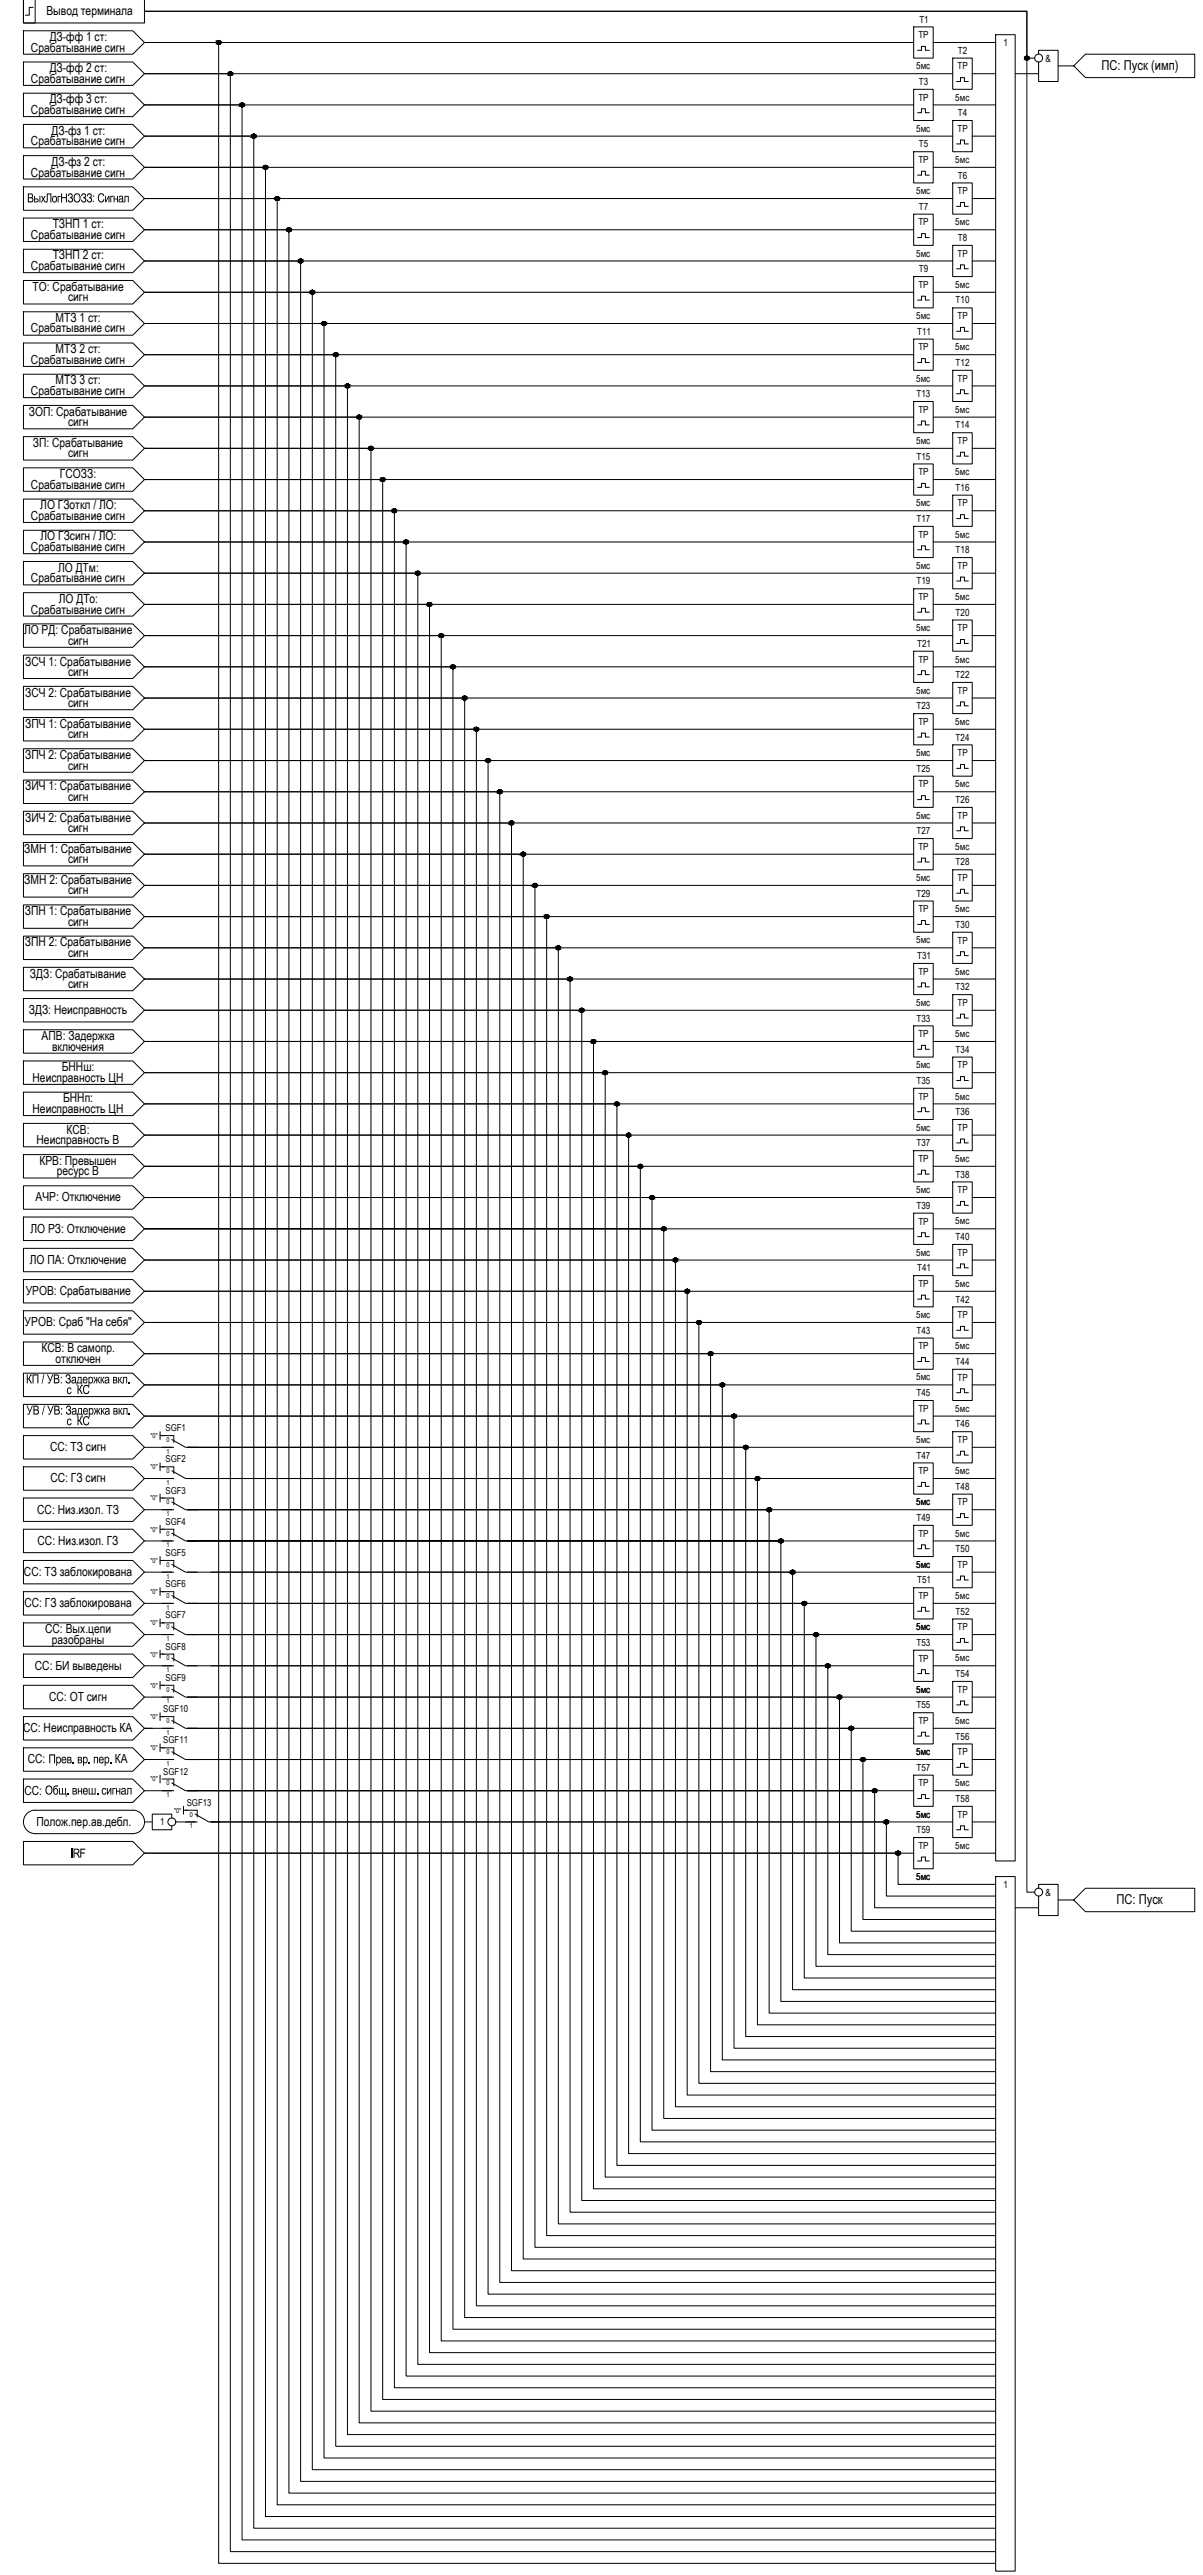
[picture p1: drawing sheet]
<svg xmlns="http://www.w3.org/2000/svg" width="509mm" height="1090mm" viewBox="0 0 509 1090" stroke-linecap="round" stroke-linejoin="round" font-family="sans-serif">
<defs><g id="words">
<g font-size="5.8">
<text x="465.8" y="29.7">ПС: Пуск (имп)</text>
<text x="472.2" y="805.8">ПС: Пуск</text>
</g>
<g font-size="5.3">
<text x="19.6" y="6.3">Вывод терминала</text>
<text x="21" y="17.3">ДЗ-фф 1 ст:</text>
<text x="13.1" y="21.9">Срабатывание сигн</text>
<text x="13.1" y="35.1">Срабатывание сигн</text>
<text x="21" y="30.6">ДЗ-фф 2 ст:</text>
<text x="21" y="43.8">ДЗ-фф 3 ст:</text>
<text x="13.1" y="48.3">Срабатывание сигн</text>
<text x="21.8" y="57">ДЗ-фз 1 ст:</text>
<text x="13.1" y="61.5">Срабатывание сигн</text>
<text x="21.8" y="70.2">ДЗ-фз 2 ст:</text>
<text x="13.1" y="74.7">Срабатывание сигн</text>
<text x="11.5" y="85.7">ВыхЛогНЗОЗЗ</text>
<text x="39" y="85.6">:</text>
<text x="40.3" y="85.6">Сигнал</text>
<text x="13.1" y="101.1">Срабатывание сигн</text>
<text x="22.3" y="96.6">ТЗНП 1 ст:</text>
<text x="22.3" y="109.8">ТЗНП 2 ст:</text>
<text x="13.1" y="114.3">Срабатывание сигн</text>
<text x="13.8" y="123.1">ТО: Срабатывание</text>
<text x="28.8" y="127.5">сигн</text>
<text x="23.5" y="136.2">МТЗ 1 ст:</text>
<text x="13.1" y="140.7">Срабатывание сигн</text>
<text x="23.5" y="149.4">МТЗ 2 ст:</text>
<text x="13.1" y="153.9">Срабатывание сигн</text>
<text x="13.1" y="167.1">Срабатывание сигн</text>
<text x="23.5" y="162.6">МТЗ 3 ст:</text>
<text x="12.2" y="175.9">ЗОП: Срабатывание</text>
<text x="28.8" y="180.3">сигн</text>
<text x="13.9" y="189.1">ЗП: Срабатывание</text>
<text x="28.8" y="193.5">сигн</text>
<text x="25.4" y="202.3">ГСОЗЗ:</text>
<text x="13.1" y="206.8">Срабатывание сигн</text>
<text x="17" y="215.5">ЛО ГЗоткл / ЛО:</text>
<text x="13.1" y="220">Срабатывание сигн</text>
<text x="13.1" y="233.2">Срабатывание сигн</text>
<text x="17.2" y="228.7">ЛО ГЗсигн / ЛО:</text>
<text x="24.6" y="241.9">ЛО ДТм:</text>
<text x="13.1" y="246.5">Срабатывание сигн</text>
<text x="24.9" y="255.1">ЛО ДТо:</text>
<text x="13.1" y="259.7">Срабатывание сигн</text>
<text x="10.2" y="268.4">ЛО РД: Срабатывание</text>
<text x="28.8" y="272.8">сигн</text>
<text x="10.6" y="281.6">ЗСЧ 1: Срабатывание</text>
<text x="28.8" y="286">сигн</text>
<text x="10.6" y="294.8">ЗСЧ 2: Срабатывание</text>
<text x="28.8" y="299.2">сигн</text>
<text x="10.6" y="308">ЗПЧ 1: Срабатывание</text>
<text x="28.8" y="312.5">сигн</text>
<text x="10.6" y="321.3">ЗПЧ 2: Срабатывание</text>
<text x="28.8" y="325.7">сигн</text>
<text x="10.6" y="334.5">ЗИЧ 1: Срабатывание</text>
<text x="28.8" y="338.9">сигн</text>
<text x="10.6" y="347.7">ЗИЧ 2: Срабатывание</text>
<text x="28.8" y="352.1">сигн</text>
<text x="10.3" y="360.9">ЗМН 1: Срабатывание</text>
<text x="28.8" y="365.3">сигн</text>
<text x="10.3" y="374.1">ЗМН 2: Срабатывание</text>
<text x="28.8" y="378.5">сигн</text>
<text x="10.5" y="387.3">ЗПН 1: Срабатывание</text>
<text x="28.8" y="391.7">сигн</text>
<text x="10.5" y="400.5">ЗПН 2: Срабатывание</text>
<text x="28.8" y="405">сигн</text>
<text x="12.7" y="413.7">ЗДЗ: Срабатывание</text>
<text x="28.8" y="418.2">сигн</text>
<text x="12.2" y="429.1">ЗДЗ: Неисправность</text>
<text x="17.6" y="440.1">АПВ: Задержка</text>
<text x="22.1" y="444.6">включения</text>
<text x="26.1" y="453.3">БННш:</text>
<text x="13.8" y="457.7">Неисправность ЦН</text>
<text x="26.7" y="466.5">БННп:</text>
<text x="13.8" y="470.9">Неисправность ЦН</text>
<text x="28.2" y="479.8">КСВ:</text>
<text x="15.5" y="484.2">Неисправность В</text>
<text x="16.7" y="493">КРВ: Превышен</text>
<text x="24.1" y="497.4">ресурс В</text>
<text x="15" y="508.4">АЧР: Отключение</text>
<text x="12.9" y="521.6">ЛО РЗ: Отключение</text>
<text x="12.6" y="534.8">ЛО ПА: Отключение</text>
<text x="10.9" y="548">УРОВ: Срабатывание</text>
<text x="10.4" y="561.2">УРОВ: Сраб &quot;На себя&quot;</text>
<text x="17.5" y="572.3">КСВ: В самопр.</text>
<text x="23.5" y="576.7">отключен</text>
<text x="11" y="585.4">КП / УВ: Задержка вкл</text>
<text x="54" y="585.4">.</text>
<text x="28.1" y="589.9">с КС</text>
<text x="11.1" y="598.6">УВ / УВ: Задержка вкл</text>
<text x="54.1" y="598.6">.</text>
<text x="28.1" y="603.1">с КС</text>
<text x="21.2" y="614.1">СС: ТЗ сигн</text>
<text x="21.3" y="627.3">СС: ГЗ сигн</text>
<text x="15.7" y="640.5">СС: Низ.изол. ТЗ</text>
<text x="15.9" y="653.7">СС: Низ.изол. ГЗ</text>
<text x="10.1" y="667">СС: ТЗ заблокирована</text>
<text x="10.3" y="680.2">СС: ГЗ заблокирована</text>
<text x="19.1" y="691.1">СС: Вых.цепи</text>
<text x="21.9" y="695.6">разобраны</text>
<text x="14.7" y="706.6">СС: БИ выведены</text>
<text x="20.8" y="719.8">СС: ОТ сигн</text>
<text x="9.8" y="733">СС: Неисправность КА</text>
<text x="11.8" y="746.2">СС:</text>
<text x="20.5" y="746.2">Прев . вр</text>
<text x="37.1" y="746.2">. пер</text>
<text x="46.3" y="746.2">.</text>
<text x="48.6" y="746.2">КА</text>
<text x="10.3" y="759.4">СС:</text>
<text x="19" y="759.4">Общ . внеш . сигнал</text>
<text x="15.4" y="772.6">Полож.пер.ав.дебл.</text>
<text x="29.9" y="786.1">IRF</text>
</g>
<g font-size="4.2">
<text x="388.8" y="9.6">T1</text>
<text x="388.4" y="16.2">TP</text>
<text x="405.1" y="22.8">T2</text>
<text x="424.4" y="19.5">1</text>
<text x="387.5" y="29.4">5мс</text>
<text x="404.9" y="29.4">TP</text>
<text x="442.2" y="26.1">&amp;</text>
<text x="388.6" y="36">T3</text>
<text x="388.4" y="42.6">TP</text>
<text x="404" y="42.6">5мс</text>
<text x="405.1" y="49.2">T4</text>
<text x="387.5" y="55.8">5мс</text>
<text x="404.9" y="55.8">TP</text>
<text x="388.6" y="62.4">T5</text>
<text x="388.4" y="69">TP</text>
<text x="404" y="69">5мс</text>
<text x="405.1" y="75.6">T6</text>
<text x="387.5" y="82.2">5мс</text>
<text x="404.9" y="82.2">TP</text>
<text x="388.6" y="88.8">T7</text>
<text x="388.4" y="95.4">TP</text>
<text x="404" y="95.4">5мс</text>
<text x="405.1" y="102">T8</text>
<text x="387.5" y="108.6">5мс</text>
<text x="404.9" y="108.7">TP</text>
<text x="388.6" y="115.2">T9</text>
<text x="388.4" y="121.9">TP</text>
<text x="404" y="121.8">5мс</text>
<text x="404.2" y="128.4">T10</text>
<text x="387.5" y="135">5мс</text>
<text x="404.9" y="135.1">TP</text>
<text x="387.9" y="141.7">T11</text>
<text x="388.4" y="148.3">TP</text>
<text x="404" y="148.2">5мс</text>
<text x="404.2" y="154.9">T12</text>
<text x="387.5" y="161.4">5мс</text>
<text x="404.9" y="161.5">TP</text>
<text x="387.7" y="168.1">T13</text>
<text x="388.4" y="174.7">TP</text>
<text x="404" y="174.7">5мс</text>
<text x="404.2" y="181.3">T14</text>
<text x="387.5" y="187.9">5мс</text>
<text x="404.9" y="187.9">TP</text>
<text x="387.7" y="194.5">T15</text>
<text x="388.4" y="201.1">TP</text>
<text x="404" y="201.1">5мс</text>
<text x="404.2" y="207.7">T16</text>
<text x="387.5" y="214.3">5мс</text>
<text x="404.9" y="214.3">TP</text>
<text x="387.7" y="220.9">T17</text>
<text x="388.4" y="227.5">TP</text>
<text x="404" y="227.5">5мс</text>
<text x="404.2" y="234.1">T18</text>
<text x="387.5" y="240.7">5мс</text>
<text x="404.9" y="240.7">TP</text>
<text x="387.7" y="247.3">T19</text>
<text x="388.4" y="253.9">TP</text>
<text x="404" y="253.9">5мс</text>
<text x="404.2" y="260.6">T20</text>
<text x="387.5" y="267.2">5мс</text>
<text x="404.9" y="267.2">TP</text>
<text x="387.9" y="273.8">T21</text>
<text x="388.4" y="280.4">TP</text>
<text x="404" y="280.4">5мс</text>
<text x="404.2" y="287">T22</text>
<text x="387.5" y="293.6">5мс</text>
<text x="404.9" y="293.6">TP</text>
<text x="387.7" y="300.2">T23</text>
<text x="388.4" y="306.8">TP</text>
<text x="404" y="306.8">5мс</text>
<text x="404.2" y="313.4">T24</text>
<text x="387.5" y="320">5мс</text>
<text x="404.9" y="320">TP</text>
<text x="387.7" y="326.6">T25</text>
<text x="388.4" y="333.2">TP</text>
<text x="404" y="333.2">5мс</text>
<text x="404.2" y="339.8">T26</text>
<text x="387.5" y="346.4">5мс</text>
<text x="404.9" y="346.4">TP</text>
<text x="387.7" y="353">T27</text>
<text x="388.4" y="359.7">TP</text>
<text x="404" y="359.6">5мс</text>
<text x="404.2" y="366.2">T28</text>
<text x="387.5" y="372.8">5мс</text>
<text x="404.9" y="372.9">TP</text>
<text x="387.7" y="379.4">T29</text>
<text x="388.4" y="386.1">TP</text>
<text x="404" y="386">5мс</text>
<text x="404.2" y="392.7">T30</text>
<text x="387.5" y="399.2">5мс</text>
<text x="404.9" y="399.3">TP</text>
<text x="387.9" y="405.9">T31</text>
<text x="388.4" y="412.5">TP</text>
<text x="404" y="412.4">5мс</text>
<text x="404.2" y="419.1">T32</text>
<text x="387.5" y="425.7">5мс</text>
<text x="404.9" y="425.7">TP</text>
<text x="387.7" y="432.3">T33</text>
<text x="388.4" y="438.9">TP</text>
<text x="404" y="438.9">5мс</text>
<text x="404.2" y="445.5">T34</text>
<text x="387.5" y="452.1">5мс</text>
<text x="404.9" y="452.1">TP</text>
<text x="387.7" y="458.7">T35</text>
<text x="388.4" y="465.3">TP</text>
<text x="404" y="465.3">5мс</text>
<text x="404.2" y="471.9">T36</text>
<text x="387.5" y="478.5">5мс</text>
<text x="404.9" y="478.5">TP</text>
<text x="387.7" y="485.1">T37</text>
<text x="388.4" y="491.7">TP</text>
<text x="404" y="491.7">5мс</text>
<text x="404.2" y="498.3">T38</text>
<text x="387.5" y="504.9">5мс</text>
<text x="404.9" y="505">TP</text>
<text x="387.7" y="511.5">T39</text>
<text x="388.4" y="518.2">TP</text>
<text x="404" y="518.1">5мс</text>
<text x="404.2" y="524.8">T40</text>
<text x="387.5" y="531.4">5мс</text>
<text x="404.9" y="531.4">TP</text>
<text x="387.9" y="538">T41</text>
<text x="388.4" y="544.6">TP</text>
<text x="404" y="544.6">5мс</text>
<text x="404.2" y="551.2">T42</text>
<text x="387.5" y="557.8">5мс</text>
<text x="404.9" y="557.8">TP</text>
<text x="387.7" y="564.4">T43</text>
<text x="388.4" y="571">TP</text>
<text x="404" y="571">5мс</text>
<text x="404.2" y="577.6">T44</text>
<text x="387.5" y="584.2">5мс</text>
<text x="404.9" y="584.2">TP</text>
<text x="387.7" y="590.8">T45</text>
<text x="388.4" y="597.4">TP</text>
<text x="404" y="597.4">5мс</text>
<text x="404.2" y="604">T46</text>
<text x="387.5" y="610.6">5мс</text>
<text x="404.9" y="610.6">TP</text>
<text x="387.7" y="617.3">T47</text>
<text x="388.4" y="623.9">TP</text>
<text x="404" y="623.9">5мс</text>
<text x="404.2" y="630.5">T48</text>
<text x="387.5" y="637.1">5мс</text>
<text x="404.9" y="637.1">TP</text>
<text x="387.7" y="643.7">T49</text>
<text x="388.4" y="650.3">TP</text>
<text x="404" y="650.3">5мс</text>
<text x="404.2" y="656.9">T50</text>
<text x="387.5" y="663.5">5мс</text>
<text x="404.9" y="663.5">TP</text>
<text x="387.9" y="670.1">T51</text>
<text x="388.4" y="676.7">TP</text>
<text x="404" y="676.7">5мс</text>
<text x="404.2" y="683.3">T52</text>
<text x="387.5" y="689.9">5мс</text>
<text x="404.9" y="689.9">TP</text>
<text x="387.7" y="696.5">T53</text>
<text x="388.4" y="703.1">TP</text>
<text x="404" y="703.1">5мс</text>
<text x="404.2" y="709.7">T54</text>
<text x="387.5" y="716.3">5мс</text>
<text x="404.9" y="716.4">TP</text>
<text x="387.7" y="722.9">T55</text>
<text x="388.4" y="729.6">TP</text>
<text x="404" y="729.5">5мс</text>
<text x="404.2" y="736.1">T56</text>
<text x="387.5" y="742.7">5мс</text>
<text x="404.9" y="742.8">TP</text>
<text x="387.7" y="749.3">T57</text>
<text x="388.4" y="756">TP</text>
<text x="404" y="755.9">5мс</text>
<text x="404.2" y="762.5">T58</text>
<text x="67.7" y="772.5">1</text>
<text x="387.5" y="769.1">5мс</text>
<text x="404.9" y="769.2">TP</text>
<text x="387.7" y="775.7">T59</text>
<text x="388.4" y="782.4">TP</text>
<text x="404" y="782.4">5мс</text>
<text x="387.5" y="795.6">5мс</text>
<text x="424.4" y="798.9">1</text>
<text x="442.2" y="802.2">&amp;</text>
</g>
<g font-size="4">
<text x="70" y="605.7">SGF1</text>
<text x="70" y="618.9">SGF2</text>
<text x="70" y="632.1">SGF3</text>
<text x="70" y="645.3">SGF4</text>
<text x="70" y="658.5">SGF5</text>
<text x="70" y="671.7">SGF6</text>
<text x="70" y="684.9">SGF7</text>
<text x="70" y="698.2">SGF8</text>
<text x="70" y="711.4">SGF9</text>
<text x="69.1" y="724.6">SGF10</text>
<text x="69.1" y="737.8">SGF11</text>
<text x="69.1" y="751">SGF12</text>
<text x="79" y="764.2">SGF13</text>
</g>
<g font-size="2.9">
<text x="63.7" y="608.5">&quot;0&quot;</text>
<text x="70.4" y="610.2">0</text>
<text x="70.4" y="615.1">1</text>
<text x="63.7" y="621.7">&quot;0&quot;</text>
<text x="70.4" y="623.4">0</text>
<text x="70.4" y="628.3">1</text>
<text x="63.7" y="634.9">&quot;0&quot;</text>
<text x="70.4" y="636.6">0</text>
<text x="70.4" y="641.6">1</text>
<text x="63.7" y="648.2">&quot;0&quot;</text>
<text x="70.4" y="649.8">0</text>
<text x="70.4" y="654.8">1</text>
<text x="63.7" y="661.4">&quot;0&quot;</text>
<text x="70.4" y="663.1">0</text>
<text x="70.4" y="668">1</text>
<text x="63.7" y="674.6">&quot;0&quot;</text>
<text x="70.4" y="676.3">0</text>
<text x="70.4" y="681.2">1</text>
<text x="63.7" y="687.8">&quot;0&quot;</text>
<text x="70.4" y="689.5">0</text>
<text x="70.4" y="694.4">1</text>
<text x="63.7" y="701">&quot;0&quot;</text>
<text x="70.4" y="702.7">0</text>
<text x="70.4" y="707.6">1</text>
<text x="63.7" y="714.2">&quot;0&quot;</text>
<text x="70.4" y="715.9">0</text>
<text x="70.4" y="720.8">1</text>
<text x="63.7" y="727.4">&quot;0&quot;</text>
<text x="70.4" y="729.1">0</text>
<text x="70.4" y="734">1</text>
<text x="63.7" y="740.7">&quot;0&quot;</text>
<text x="70.4" y="742.3">0</text>
<text x="70.4" y="747.3">1</text>
<text x="63.7" y="753.9">&quot;0&quot;</text>
<text x="70.4" y="755.5">0</text>
<text x="70.4" y="760.5">1</text>
<text x="73.6" y="767.1">&quot;0&quot;</text>
<text x="80.3" y="768.7">0</text>
<text x="80.3" y="773.7">1</text>
</g>
</g></defs>
<!-- layer: 0 -->
<g fill="none" stroke="#000" stroke-width=".42">
<path d="M9.9 13h46.2l5 5-5 4.9h-46.2zM14 3.1h-1.6v3.3h-1.7M14.9 0v9.7h-5v-9.7v9.7h51.2v-9.7M386.4 11.4h8.3v13.2h-8.3zM386.4 18h-325.3h31.4v1066.7h328.6M394.7 18h26.4M421.1 14.7h8.3v772.8h-8.3zM9.9 26.2h46.2l5 5-5 4.9h-46.2zM9.9 39.4h46.2l5 5-5 5h-46.2zM386.4 37.8h8.3v13.2h-8.3zM388.1 21.3h1.6v-1.7h1.7v1.7h1.6M402.9 24.6h8.3v13.2h-8.3z"/>
<path d="M402.9 31.2h-341.8h36.3v1048.6h323.7M404.6 34.5h1.6v-1.7h1.7v1.7h1.6M411.2 31.2h9.9M429.4 31.2h9.9M437.6 24.6h-3.3v-19.8h-373.2h373.2v795.9h3.3M439.3 22.9v-1.6h8.2v13.2h-8.2v-8.3M447.5 27.9h6.6M454.1 27.9l5-5h46.2v9.9h-46.2zM9.9 52.7h46.2l5 4.9-5 5h-46.2zM386.4 44.4h-325.3h41.3v1030.4h318.7M388.1 47.7h1.6v-1.7h1.7v1.7h1.6M394.7 44.4h26.4"/>
<path d="M402.9 51h8.3v13.2h-8.3zM402.9 57.6h-341.8h46.2v1012.3h313.8M411.2 57.6h9.9M9.9 65.9h46.2l5 4.9-5 5h-46.2zM9.9 79.1h46.2l5 4.9-5 5h-46.2zM386.4 64.2h8.3v13.2h-8.3zM386.4 70.8h-325.3h51.2v994.1h308.8M388.1 74.1h1.6v-1.6h1.7v1.6h1.6M394.7 70.8h26.4M402.9 77.4h8.3v13.2h-8.3zM404.6 60.9h1.6v-1.6h1.7v1.6h1.6M9.9 92.3h46.2l5 4.9-5 5h-46.2z"/>
<path d="M386.4 90.6h8.3v13.2h-8.3zM386.4 97.2h-325.3h61.1v957.8h298.9M394.7 97.2h26.4M402.9 84h-341.8h56.1v976h303.9M404.6 87.3h1.6v-1.6h1.7v1.6h1.6M411.2 84h9.9M9.9 118.7h46.2l5 5-5 4.9h-46.2zM9.9 105.5h46.2l5 4.9-5 5h-46.2zM386.4 117h8.3v13.3h-8.3zM388.1 100.5h1.6v-1.6h1.7v1.6h1.6M402.9 103.8h8.3v13.2h-8.3zM402.9 110.4h-341.8h66v939.7h294"/>
<path d="M404.6 113.7h1.6v-1.6h1.7v1.6h1.6M411.2 110.4h9.9M9.9 131.9h46.2l5 5-5 4.9h-46.2zM386.4 123.7h-325.3h71v921.4h289M388.1 127h1.6v-1.7h1.7v1.7h1.6M394.7 123.7h26.4M402.9 130.3h8.3v13.2h-8.3zM402.9 136.9h-341.8h75.9v903.3h284.1M411.2 136.9h9.9M9.9 145.2h46.2l5 4.9-5 5h-46.2zM9.9 158.4h46.2l5 4.9-5 5h-46.2zM386.4 143.5h8.3v13.2h-8.3z"/>
<path d="M386.4 150.1h-325.3h80.9v885.1h279.1M388.1 153.4h1.6v-1.6h1.7v1.6h1.6M394.7 150.1h26.4M402.9 156.7h8.3v13.2h-8.3zM404.6 140.2h1.6v-1.7h1.7v1.7h1.6M9.9 171.6h46.2l5 4.9-5 5h-46.2zM386.4 176.5h-325.3h90.8v848.8h269.2M386.4 169.9h8.3v13.2h-8.3zM388.1 179.8h1.6v-1.6h1.7v1.6h1.6M394.7 176.5h26.4M402.9 163.3h-341.8h85.8v867h274.2M404.6 166.6h1.6v-1.6h1.7v1.6h1.6"/>
<path d="M411.2 163.3h9.9M9.9 184.8h46.2l5 4.9-5 5h-46.2zM9.9 198h46.2l5 4.9-5 5h-46.2zM61.1 189.7h95.8v830.7h264.2M61.1 189.7h341.8M386.4 196.3h8.3v13.2h-8.3zM402.9 183.1h8.3v13.2h-8.3zM404.6 193h1.6v-1.6h1.7v1.6h1.6M411.2 189.7h9.9M9.9 211.2h46.2l5 4.9-5 5h-46.2zM61.1 202.9h100.8v812.5h259.2M61.1 216.1h105.7v794.3h254.3"/>
<path d="M61.1 202.9h325.3M61.1 216.1h341.8M388.1 206.2h1.6v-1.6h1.7v1.6h1.6M394.7 202.9h26.4M402.9 209.5h8.3v13.2h-8.3zM404.6 219.4h1.6v-1.6h1.7v1.6h1.6M411.2 216.1h9.9M9.9 224.4h46.2l5 5-5 4.9h-46.2zM9.9 237.6h46.2l5 5-5 4.9h-46.2zM61.1 229.4h110.7v776.1h249.3M61.1 229.4h325.3M386.4 222.7h8.3v13.3h-8.3z"/>
<path d="M388.1 232.7h1.6v-1.7h1.7v1.7h1.6M394.7 229.4h26.4M402.9 236h8.3v13.2h-8.3zM9.9 250.8h46.2l5 5-5 4.9h-46.2zM61.1 242.6h115.6v757.9h244.4M61.1 255.8h120.6v739.8h239.4M61.1 242.6h341.8M61.1 255.8h325.3M386.4 249.2h8.3v13.2h-8.3zM388.1 259.1h1.6v-1.7h1.7v1.7h1.6M394.7 255.8h26.4M404.6 245.9h1.6v-1.7h1.7v1.7h1.6"/>
<path d="M411.2 242.6h9.9M9.9 264h46.2l5 5-5 4.9h-46.2zM9.9 277.2h46.2l5 5-5 4.9h-46.2zM61.1 269h125.5v721.6h234.5M61.1 269h341.8M386.4 275.6h8.3v13.2h-8.3zM402.9 262.4h8.3v13.2h-8.3zM404.6 272.3h1.6v-1.7h1.7v1.7h1.6M411.2 269h9.9M9.9 290.4h46.2l5 5-5 4.9h-46.2zM61.1 282.2h130.5v703.5h229.5M61.1 295.4h135.4v685.3h224.6"/>
<path d="M61.1 282.2h325.3M61.1 295.4h341.8M388.1 285.5h1.6v-1.7h1.7v1.7h1.6M394.7 282.2h26.4M402.9 288.8h8.3v13.2h-8.3zM404.6 298.7h1.6v-1.7h1.7v1.7h1.6M411.2 295.4h9.9M9.9 303.6h46.2l5 5-5 5h-46.2zM9.9 316.9h46.2l5 5-5 4.9h-46.2zM61.1 308.6h140.4v667.2h219.6M61.1 308.6h325.3M386.4 302h8.3v13.2h-8.3z"/>
<path d="M388.1 311.9h1.6v-1.6h1.7v1.6h1.6M394.7 308.6h26.4M402.9 315.2h8.3v13.3h-8.3zM9.9 330.1h46.2l5 5-5 4.9h-46.2zM61.1 321.9h145.3v648.9h214.7M61.1 335.1h150.3v630.8h209.7M61.1 321.9h341.8M61.1 335.1h325.3M386.4 328.5h8.3v13.2h-8.3zM388.1 338.4h1.6v-1.7h1.7v1.7h1.6M394.7 335.1h26.4M404.6 325.2h1.6v-1.7h1.7v1.7h1.6"/>
<path d="M411.2 321.9h9.9M9.9 343.3h46.2l5 5-5 4.9h-46.2zM9.9 356.5h46.2l5 5-5 4.9h-46.2zM61.1 348.3h155.2v612.6h204.8M61.1 348.3h341.8M386.4 354.9h8.3v13.2h-8.3zM402.9 341.7h8.3v13.2h-8.3zM404.6 351.6h1.6v-1.7h1.7v1.7h1.6M411.2 348.3h9.9M9.9 369.7h46.2l5 5-5 4.9h-46.2zM61.1 361.5h160.2v594.5h199.8M61.1 374.7h165.1v576.3h194.9"/>
<path d="M61.1 361.5h325.3M61.1 374.7h341.8M388.1 364.8h1.6v-1.7h1.7v1.7h1.6M394.7 361.5h26.4M402.9 368.1h8.3v13.2h-8.3zM404.6 378h1.6v-1.7h1.7v1.7h1.6M411.2 374.7h9.9M9.9 382.9h46.2l5 5-5 4.9h-46.2zM9.9 396.1h46.2l5 5-5 5h-46.2zM61.1 387.9h170.1v558.2h189.9M61.1 387.9h325.3M386.4 381.3h8.3v13.2h-8.3z"/>
<path d="M388.1 391.2h1.6v-1.7h1.7v1.7h1.6M394.7 387.9h26.4M402.9 394.5h8.3v13.2h-8.3zM9.9 409.4h46.2l5 4.9-5 5h-46.2zM61.1 401.1h175v540h185M61.1 414.3h180v521.8h180M61.1 401.1h341.8M61.1 414.3h325.3M386.4 407.7h8.3v13.2h-8.3zM388.1 417.6h1.6v-1.6h1.7v1.6h1.6M394.7 414.3h26.4M404.6 404.4h1.6v-1.7h1.7v1.7h1.6"/>
<path d="M411.2 401.1h9.9M9.9 422.6h46.2l5 4.9-5 5h-46.2zM9.9 435.8h46.2l5 4.9-5 5h-46.2zM386.4 434.1h8.3v13.2h-8.3zM402.9 420.9h8.3v13.2h-8.3zM402.9 427.5h-341.8h185v503.7h175M404.6 430.8h1.6v-1.6h1.7v1.6h1.6M411.2 427.5h9.9M9.9 449h46.2l5 4.9-5 5h-46.2zM386.4 440.7h-325.3h189.9v485.5h170.1M388.1 444h1.6v-1.6h1.7v1.6h1.6M394.7 440.7h26.4"/>
<path d="M402.9 447.3h8.3v13.2h-8.3zM402.9 453.9h-341.8h194.9v467.4h165.1M404.6 457.2h1.6v-1.6h1.7v1.6h1.6M411.2 453.9h9.9M9.9 475.4h46.2l5 4.9-5 5h-46.2zM9.9 462.2h46.2l5 4.9-5 5h-46.2zM386.4 460.5h8.3v13.2h-8.3zM386.4 467.1h-325.3h199.8v449.2h160.2M388.1 470.4h1.6v-1.6h1.7v1.6h1.6M394.7 467.1h26.4M402.9 473.7h8.3v13.3h-8.3zM9.9 488.6h46.2l5 5-5 4.9h-46.2z"/>
<path d="M386.4 487h8.3v13.2h-8.3zM386.4 493.6h-325.3h209.7v412.8h150.3M388.1 496.9h1.6v-1.7h1.7v1.7h1.6M394.7 493.6h26.4M402.9 480.3h-341.8h204.8v431h155.2M404.6 483.6h1.6v-1.6h1.7v1.6h1.6M411.2 480.3h9.9M9.9 501.8h46.2l5 5-5 4.9h-46.2zM9.9 515h46.2l5 5-5 5h-46.2zM61.1 506.8h214.7v394.6h145.3M61.1 506.8h341.8M386.4 513.4h8.3v13.2h-8.3z"/>
<path d="M402.9 500.2h8.3v13.2h-8.3zM404.6 510.1h1.6v-1.7h1.7v1.7h1.6M411.2 506.8h9.9M9.9 528.3h46.2l5 4.9-5 5h-46.2zM386.4 520h-325.3h219.6v376.5h140.4M386.4 539.8h8.3v13.2h-8.3zM388.1 523.3h1.6v-1.6h1.7v1.6h1.6M394.7 520h26.4M402.9 526.6h8.3v13.2h-8.3zM402.9 533.2h-341.8h224.6v358.3h135.4M404.6 536.5h1.6v-1.6h1.7v1.6h1.6M411.2 533.2h9.9"/>
<path d="M9.9 541.5h46.2l5 4.9-5 5h-46.2zM9.9 554.7h46.2l5 4.9-5 5h-46.2zM386.4 546.4h-325.3h229.5v340.2h130.5M388.1 549.7h1.6v-1.6h1.7v1.6h1.6M394.7 546.4h26.4M402.9 553h8.3v13.2h-8.3zM402.9 559.6h-341.8h234.5v322h125.5M411.2 559.6h9.9M9.9 567.9h46.2l5 4.9-5 5h-46.2zM386.4 566.2h8.3v13.2h-8.3zM386.4 572.8h-325.3h239.4v303.9h120.6M388.1 576.1h1.6v-1.6h1.7v1.6h1.6"/>
<path d="M394.7 572.8h26.4M402.9 579.4h8.3v13.3h-8.3zM404.6 562.9h1.6v-1.6h1.7v1.6h1.6M9.9 581.1h46.2l5 5-5 4.9h-46.2zM9.9 594.3h46.2l5 5-5 4.9h-46.2zM386.4 592.7h8.3v13.2h-8.3zM386.4 599.3h-325.3h249.3v267.5h110.7M394.7 599.3h26.4M402.9 586.1h-341.8h244.4v285.6h115.6M404.6 589.4h1.6v-1.7h1.7v1.7h1.6M411.2 586.1h9.9M9.9 607.5h46.2l5 5-5 4.9h-46.2z"/>
<path d="M61.1 612.5h11.6M67.7 605.9v3.3M67.7 619.1v3.3M67.7 607.5h1.7M386.4 619.1h8.3v13.2h-8.3zM388.1 602.6h1.6v-1.7h1.7v1.7h1.6M402.9 605.9h8.3v13.2h-8.3zM402.9 612.5h-323.6h236.1v249.3h105.7M404.6 615.8h1.6v-1.7h1.7v1.7h1.6M411.2 612.5h9.9M9.9 620.7h46.2l5 5-5 4.9h-46.2zM9.9 633.9h46.2l5 5-5 4.9h-46.2z"/>
<path d="M61.1 625.7h11.6M61.1 638.9h11.6M67.7 632.3v3.3M67.7 620.7h1.7M67.7 633.9h1.7M386.4 625.7h-307.1h241v231.2h100.8M388.1 629h1.6v-1.7h1.7v1.7h1.6M394.7 625.7h26.4M402.9 632.3h8.3v13.2h-8.3zM402.9 638.9h-323.6h246v213h95.8M411.2 638.9h9.9M9.9 647.1h46.2l5 5-5 4.9h-46.2z"/>
<path d="M61.1 652.1h11.6M67.7 645.5v3.3M67.7 658.7v3.3M67.7 647.1h1.7M386.4 645.5h8.3v13.2h-8.3zM386.4 652.1h-307.1h251v194.9h90.8M388.1 655.4h1.6v-1.7h1.7v1.7h1.6M394.7 652.1h26.4M402.9 658.7h8.3v13.2h-8.3zM404.6 642.2h1.6v-1.7h1.7v1.7h1.6M9.9 660.3h46.2l5 5-5 5h-46.2zM9.9 673.6h46.2l5 4.9-5 5h-46.2z"/>
<path d="M61.1 665.3h11.6M61.1 678.5h11.6M67.7 671.9v3.3M67.7 660.3h1.7M67.7 673.6h1.7M79.3 665.3h323.6M89.2 665.3h246v176.7h85.9M386.4 671.9h8.3v13.2h-8.3zM386.4 678.5h-307.1h260.9v158.5h80.9M394.7 678.5h26.4M404.6 668.6h1.6v-1.6h1.7v1.6h1.6M411.2 665.3h9.9"/>
<path d="M9.9 686.8h46.2l5 4.9-5 5h-46.2zM9.9 700h46.2l5 4.9-5 5h-46.2zM61.1 691.7h11.6M67.7 685.1v3.3M67.7 698.3v3.3M67.7 686.8h1.7M67.7 700h1.7M386.4 698.3h8.3v13.2h-8.3zM388.1 681.8h1.6v-1.6h1.7v1.6h1.6M402.9 685.1h8.3v13.2h-8.3zM402.9 691.7h-323.6h265.8v140.4h76M404.6 695h1.6v-1.6h1.7v1.6h1.6"/>
<path d="M411.2 691.7h9.9M9.9 713.2h46.2l5 5-5 4.9h-46.2zM61.1 704.9h11.6M61.1 718.2h11.6M67.7 711.5v3.3M67.7 713.2h1.7M79.3 704.9h270.8v122.2h71M89.2 704.9h297.2M388.1 708.2h1.6v-1.6h1.7v1.6h1.6M394.7 704.9h26.4M402.9 711.5h8.3v13.3h-8.3zM402.9 718.2h-323.6h275.8v104h66"/>
<path d="M411.2 718.2h9.9M9.9 739.6h46.2l5 5-5 4.9h-46.2zM9.9 726.4h46.2l5 5-5 4.9h-46.2zM61.1 731.4h11.6M67.7 724.8v3.3M67.7 738v3.3M67.7 726.4h1.7M67.7 739.6h1.7M386.4 724.8h8.3v13.2h-8.3zM386.4 731.4h-307.1h280.7v85.8h61.1M388.1 734.7h1.6v-1.7h1.7v1.7h1.6M394.7 731.4h26.4"/>
<path d="M402.9 738h8.3v13.2h-8.3zM404.6 721.5h1.6v-1.7h1.7v1.7h1.6M9.9 752.8h46.2l5 5-5 5h-46.2zM61.1 744.6h11.6M61.1 757.8h11.6M67.7 751.2v3.3M386.4 751.2h8.3v13.2h-8.3zM386.4 757.8h-307.1h290.6v49.5h51.2M394.7 757.8h26.4M402.9 744.6h-323.6h285.7v67.7h56.1M404.6 747.9h1.6v-1.7h1.7v1.7h1.6M411.2 744.6h9.9"/>
<path d="M9.9 779.3h46.2l5 4.9-5 5h-46.2zM11.1 767.8l.6-.6a4.6 4.6 0 0 1 3.2-1.1l41.3-.1a5 5 0 0 1 4.9 5 5 5 0 0 1-4.9 5h-41.3a5 5 0 0 1-4.5-2.9 5 5 0 0 1 .7-5.3zM61.1 771h3.3M72.7 769.4v-1.7h-8.3v6.6h8.3v-1.6M74.3 771h8.3M77.6 766.1h1.7M77.6 764.4v3.3M386.4 777.6h8.3v13.2h-8.3zM388.1 761.1h1.6v-1.7h1.7v1.7h1.6M402.9 764.4h8.3v13.2h-8.3zM402.9 771h-313.7h285.7v31.4h46.2M404.6 774.3h1.6v-1.6h1.7v1.6h1.6"/>
<path d="M411.2 771h9.9M386.4 784.2h-325.3h318.7v13.2h41.3M388.1 787.5h1.6v-1.6h1.7v1.6h1.6M394.7 784.2h26.4M421.1 794.1h8.3v293.9h-8.3zM439.3 799.1v-1.7h8.2v13.2h-8.2v-8.2M429.4 807.3h9.9M447.5 804h6.6M454.1 804l5-4.9h46.2v9.9h-46.2z"/>
<circle cx="92.5" cy="18" r=".83"/>
<circle cx="97.4" cy="31.2" r=".83"/>
<circle cx="434.3" cy="24.6" r=".83"/>
<circle cx="439.3" cy="24.6" r="1.67"/>
<circle cx="102.4" cy="44.4" r=".83"/>
<circle cx="107.3" cy="57.6" r=".83"/>
<circle cx="112.3" cy="70.8" r=".83"/>
<circle cx="117.3" cy="84" r=".83"/>
<circle cx="122.2" cy="97.2" r=".83"/>
<circle cx="127.2" cy="110.4" r=".83"/>
<circle cx="132.1" cy="123.7" r=".83"/>
<circle cx="137.1" cy="136.9" r=".83"/>
<circle cx="142" cy="150.1" r=".83"/>
<circle cx="147" cy="163.3" r=".83"/>
<circle cx="151.9" cy="176.5" r=".83"/>
<circle cx="156.9" cy="189.7" r=".83"/>
<circle cx="161.9" cy="202.9" r=".83"/>
<circle cx="166.8" cy="216.1" r=".83"/>
<circle cx="171.8" cy="229.3" r=".83"/>
<circle cx="176.7" cy="242.5" r=".83"/>
<circle cx="181.7" cy="255.7" r=".83"/>
<circle cx="186.6" cy="269" r=".83"/>
<circle cx="191.6" cy="282.2" r=".83"/>
<circle cx="196.5" cy="295.4" r=".83"/>
<circle cx="201.5" cy="308.6" r=".83"/>
<circle cx="206.4" cy="321.8" r=".83"/>
<circle cx="211.4" cy="335" r=".83"/>
<circle cx="216.4" cy="348.2" r=".83"/>
<circle cx="221.3" cy="361.5" r=".83"/>
<circle cx="226.3" cy="374.7" r=".83"/>
<circle cx="231.2" cy="387.9" r=".83"/>
<circle cx="236.2" cy="401.1" r=".83"/>
<circle cx="241.1" cy="414.3" r=".83"/>
<circle cx="246.1" cy="427.5" r=".83"/>
<circle cx="251" cy="440.7" r=".83"/>
<circle cx="256" cy="453.9" r=".83"/>
<circle cx="260.9" cy="467.1" r=".83"/>
<circle cx="265.9" cy="480.3" r=".83"/>
<circle cx="270.8" cy="493.5" r=".83"/>
<circle cx="275.8" cy="506.7" r=".83"/>
<circle cx="280.7" cy="520" r=".83"/>
<circle cx="285.7" cy="533.2" r=".83"/>
<circle cx="290.7" cy="546.4" r=".83"/>
<circle cx="295.6" cy="559.6" r=".83"/>
<circle cx="300.6" cy="572.8" r=".83"/>
<circle cx="305.5" cy="586" r=".83"/>
<circle cx="310.5" cy="599.2" r=".83"/>
<circle cx="315.4" cy="612.4" r=".83"/>
<circle cx="320.4" cy="625.7" r=".83"/>
<circle cx="325.3" cy="638.9" r=".83"/>
<circle cx="330.3" cy="652.1" r=".83"/>
<circle cx="335.2" cy="665.3" r=".83"/>
<circle cx="340.2" cy="678.5" r=".83"/>
<circle cx="345.1" cy="691.7" r=".83"/>
<circle cx="350.1" cy="704.9" r=".83"/>
<circle cx="355.1" cy="718.2" r=".83"/>
<circle cx="360" cy="731.4" r=".83"/>
<circle cx="365" cy="744.6" r=".83"/>
<circle cx="369.9" cy="757.8" r=".83"/>
<circle cx="72.7" cy="771" r="1.67"/>
<circle cx="374.9" cy="771" r=".83"/>
<circle cx="379.8" cy="784.2" r=".83"/>
<circle cx="439.3" cy="800.7" r="1.67"/>
</g>
<!-- layer: TEXT -->
<g fill="#000">
<path d="M34.6 82.1l1.1-.3 .6 .7 .1 .5-.4 .6 .5 .5v.6l-.3 .7-.5 .3-1-.2-.4-.9 .3-.2 .6 .9 .8-.3v-.8l-.9-.3v-.4l.8-.3 .1-.6-.8-.4-.5 .9-.4-.1zM37 82.2l.9-.4 .9 .7-.4 1.1 .5 .5 .1 .7-.8 .9-.9-.1-.6-.8 .4-.4 .4 .8 .5 .1 .5-.6-.1-.6-.8-.2v-.4l.8-.4-.1-.7-.7-.2-.5 .9-.4-.1zM52.7 82.9h1.8v2.7h-.4v-2.3h-1l-.1 2.1-.8 .2v-.4l.5-.1zM35.5 586.5l1.3-.4 .9 .8-.3 .4-.4-.7-.6-.1-.8 .7-.1 1.3 .5 .9 .9 .1 .5-.9 .5 .1-.3 .7-.7 .5-1.1-.1-.6-.8-.1-1.5zM50 582.7h.4v1.2l.7-1.2h.5l-.8 1.3 .9 1.4h-.5l-.7-1.3-.1 1.3h-.4zM50.2 595.9h.4v1.2l.6-1.1 .5-.1-.8 1.3 .9 1.4h-.4l-.8-1.2v1.2h-.4zM52 582.7h1.8v2.7h-.4v-2.4h-1l-.1 2.2-.7 .2v-.4h.4zM52.2 595.9h1.7v2.7h-.3v-2.3h-1.1v2.1l-.8 .2v-.4l.5-.1zM35.5 599.7l1.3-.4 .9 .8-.3 .4-.4-.7-.6-.1-.8 .9v1.5l.5 .6h.8l.5-.9 .5 .1-.3 .7-.7 .6-1-.1-.7-.9-.1-1.5zM53.9 756.7h1.7v2.7h-.3v-2.4h-1.1v2.2l-.8 .2v-.4l.5-.1z"/>
<path d="M31.5 82.3l1.2-.5 1.1 .7 .2 1.8-.7 1.2-1.1 .2-.9-.8-.2-1.2zM32.1 82.4l-.5 .7v1.3l.5 .8h.8l.7-.8v-1.4l-.7-.8z"/>
<path d="M50.3 83.2l.8-.4 .8 .2 .3 2.6h-.4l-.1-.3-1 .4-.5-.4v-.8l.3-.4 1.2-.2-.1-.6-.4-.1-.5 .1-.1 .4-.4-.1zM50.7 84.5l-.1 .7 .6 .1 .5-.4v-.7z"/>
<path d="M44.6 582.8h1.4l.3 2.6h-.4l-.1-.3-.8 .4-.6-.2-.1-1.1 1.5-.5-.4-.7-1.1 .5zM44.8 584.4l-.1 .5 .6 .2 .4-.4 .1-.7z"/>
<path d="M44.7 596l1.1-.2 .4 .3 .3 2.5h-.4l-.1-.3-.8 .4-.7-.2 .1-1.2 1.3-.4-.3-.7-1.1 .5zM44.9 597.6l-.1 .6 .6 .1 .5-.3v-.7z"/>
<path d="M47.8 582.7h1.4l.3 .3v2.2l-1.7 .2zM48.2 583v.8h.8v-.7zM48.2 584.2v.8l1-.2-.1-.5z"/>
<path d="M48 595.9h1.3l.3 .3-.1 1 .3 .9-.3 .4-1.5 .1zM48.4 596.3v.8l.9-.3-.1-.5zM48.4 597.4v.8l1-.1-.2-.6z"/>
<path d="M44.2 743.4h.4v.4l.9-.4 .7 1v1l-.6 .8h-.6l-.4-.3v1.4h-.4zM44.9 743.9l-.3 1.4 .7 .6 .5-.5v-1l-.3-.6z"/>
<path d="M51.6 756.8l1-.2 .5 .3 .2 2.5h-.4l-.1-.3-.7 .4-.7-.3v-1l1.4-.5-.3-.7-1.2 .5zM51.7 758.3v.6l.5 .2 .5-.4 .1-.6z"/>
</g>
<!-- layer: 0 -->
<g fill="#000" stroke="#000" stroke-width=".42">
<path d="M92.3 18.8h.4zM92.3 17.2h.3zM97.3 32h.3zM97.3 30.4h.2zM434.1 25.4h.4zM434.2 23.8h.2zM102.2 45.2h.4zM102.2 43.6h.3zM107.2 58.4h.3zM107.2 56.8h.2zM112.1 71.6l.3 .1zM112.1 71.6h.4z"/>
<path d="M117.1 84.8l.2 .1zM117.1 84.8h.3zM122 98l.3 .1zM122 98h.4zM127 111.2h.3zM127.1 109.6h.2zM131.9 124.4h.4zM132 122.8h.2zM136.9 137.7h.4zM137 136h.2zM141.8 150.9h.4zM141.9 149.3h.2z"/>
<path d="M146.8 164.1h.4zM146.9 162.5h.2zM151.7 177.3h.4zM151.8 175.7h.2zM156.7 190.5h.4zM156.8 188.9h.2zM161.6 203.7h.4zM161.7 202.1h.2zM166.6 216.9h.4zM166.7 215.3h.2zM171.5 230.2h.4zM171.6 228.5h.2z"/>
<path d="M176.5 243.4h.4zM176.6 241.8h.2zM181.5 256.6h.3zM181.5 255h.2zM186.4 269.8h.4zM186.5 268.2h.2zM191.4 283h.3zM191.4 281.4h.3zM196.3 296.2h.4zM196.4 294.6h.2zM201.3 309.4h.3zM201.3 307.8h.3z"/>
<path d="M206.3 322.6h.3zM206.3 321h.2zM211.2 335.9h.4zM211.3 334.2h.2zM216.2 349.1h.3zM216.2 347.4h.2zM221.1 362.3h.4zM221.2 360.6h.2zM226.1 375.5h.3zM226.1 373.8h.2zM231 388.7h.4zM231.1 387.1h.2z"/>
<path d="M236 401.9h.4zM236 400.3h.2zM240.9 415.1h.4zM241 413.5h.2zM245.9 428.3h.4zM245.9 426.7h.2zM250.9 439.9h.2zM250.8 441.5h.4zM255.8 454.7h.4zM255.8 453.1h.2zM260.7 467.9h.4zM260.8 466.3h.2z"/>
<path d="M265.7 479.5h.2zM265.7 481.2h.4zM270.6 494.4h.4zM270.7 492.7h.2zM275.6 507.6h.4zM275.6 506h.3zM280.6 519.2h.2zM280.6 520.8h.3zM285.5 534h.4zM285.5 532.4h.3zM290.5 547.2h.3zM290.5 545.6h.2z"/>
<path d="M295.5 558.8h.2zM295.4 560.4h.4zM300.4 573.6h.3zM300.4 572h.2zM305.3 586.9h.3zM305.3 586.9h.4zM310.3 600.1h.2zM310.3 600.1h.4zM315.2 613.3h.3zM315.2 613.3h.4zM320.2 626.5h.4zM320.3 624.9h.2z"/>
<path d="M325.1 639.7h.4zM325.2 638.1h.2zM330.1 652.9h.4zM330.2 651.3h.2zM335 666.1h.4zM335.1 664.5h.2zM340 679.3h.4zM340.1 677.7h.2zM344.9 692.5h.4zM345 690.9h.2zM349.9 705.7h.4zM350 704.1h.2z"/>
<path d="M354.8 718.9h.4zM354.9 717.3h.2zM359.8 732.2h.4zM359.9 730.5h.2zM364.8 745.4h.3zM364.8 743.7h.3zM369.7 758.6h.4zM369.8 757h.2zM374.7 771.8h.3zM374.7 770.2h.3zM379.6 785h.4zM379.7 783.4h.2z"/>
<path d="M92.3 18.8h.3zM92.3 18.8h.3z"/>
<path d="M92.3 17.2h.4zM92.3 17.2h.4z"/>
<path d="M92.3 17.2h.4zM92.2 17.2h.5z"/>
<path d="M92.2 17.2h.6zM92.1 17.2h.7z"/>
<path d="M92.2 18.7h.5zM92.2 18.7l.5 .1z"/>
<path d="M92.1 17.2l.8 .1zM92 17.3h.9z"/>
<path d="M92.1 18.7h.7zM92.1 18.7h.6z"/>
<path d="M92 17.3h1zM92 17.3h1z"/>
<path d="M92 18.7h.9zM92 18.7h.8z"/>
<path d="M92 17.3h1zM91.9 17.3h1.1z"/>
<path d="M92 18.7h1zM92 18.7h.9z"/>
<path d="M91.9 17.3l1.2 .1zM91.9 17.3l1.2 .1z"/>
<path d="M91.9 18.6h1.1zM91.9 18.6l1.1 .1z"/>
<path d="M91.9 17.4l1.2 .1zM91.8 17.5h1.3z"/>
<path d="M91.9 18.5h1.2zM91.9 18.5l1.1 .1z"/>
<path d="M91.8 17.5h1.4zM91.8 17.5h1.4z"/>
<path d="M91.8 18.5h1.3zM91.8 18.5h1.3z"/>
<path d="M91.8 17.5l1.4 .1zM91.8 17.5l1.4 .1z"/>
<path d="M91.7 17.6l1.5 .1zM91.7 17.6l1.5 .1z"/>
<path d="M91.7 18.4h1.5zM91.7 18.4h1.5z"/>
<path d="M91.8 18.4h1.4zM91.8 18.4l1.3 .1z"/>
<path d="M91.7 17.7h1.6zM91.7 17.7h1.6z"/>
<path d="M91.7 18.3h1.5zM91.7 18.3l1.5 .1z"/>
<path d="M91.7 17.7l1.6 .1zM91.7 17.7l1.6 .1z"/>
<path d="M91.7 17.8l1.6 .1zM91.7 17.8l1.6 .1z"/>
<path d="M91.7 18.2h1.6zM91.7 18.2h1.6z"/>
<path d="M91.7 18.2h1.6zM91.7 18.2l1.5 .1z"/>
<path d="M91.7 17.9l1.6 .1zM91.7 17.9l1.6 .1z"/>
<path d="M91.7 18l1.6 .1zM91.7 18l1.6 .1z"/>
<path d="M91.7 18.1h1.6zM91.7 18.1l1.6 .1z"/>
<path d="M97.3 32h.2zM97.3 32h.2z"/>
<path d="M97.3 30.4h.3zM97.3 30.4h.3z"/>
<path d="M97.3 30.4h.4zM97.2 30.4h.5z"/>
<path d="M97.2 30.4h.6zM97.1 30.4h.7z"/>
<path d="M97.2 32h.5zM97.2 32h.4z"/>
<path d="M97.1 30.4l.7 .1zM97 30.5h.8z"/>
<path d="M97.1 32h.7zM97.1 32h.6z"/>
<path d="M97 30.5h.9zM97 30.5h.9z"/>
<path d="M97 31.9h.8zM97 31.9l.8 .1z"/>
<path d="M97 30.5l1 .1zM96.9 30.6h1.1z"/>
<path d="M97 31.9h.9zM97 31.9h.8z"/>
<path d="M96.9 30.6h1.1zM96.9 30.6h1.1z"/>
<path d="M96.9 31.8h1.1zM96.9 31.8l1 .1z"/>
<path d="M96.8 30.6l1.3 .1zM96.8 30.7h1.3z"/>
<path d="M96.8 31.8h1.2zM96.8 31.8h1.2z"/>
<path d="M96.8 30.7h1.3zM96.8 30.7h1.3z"/>
<path d="M96.8 31.7h1.3zM96.8 31.7l1.2 .1z"/>
<path d="M96.7 30.7l1.4 .1zM96.7 30.7l1.4 .1z"/>
<path d="M96.7 30.8l1.5 .1zM96.7 30.8l1.5 .1z"/>
<path d="M96.7 31.6l1.4 .1zM96.7 31.6l1.4 .1z"/>
<path d="M96.7 31.7h1.4zM96.7 31.7h1.4z"/>
<path d="M96.7 30.9l1.5 .1zM96.7 30.9l1.5 .1z"/>
<path d="M96.7 31.5h1.5zM96.7 31.5l1.4 .1z"/>
<path d="M96.7 31h1.5zM96.6 31h1.6z"/>
<path d="M96.6 31l1.7 .1zM96.6 31l1.7 .1z"/>
<path d="M96.6 31.4h1.6zM96.6 31.4h1.6z"/>
<path d="M96.7 31.4h1.5zM96.7 31.4l1.5 .1z"/>
<path d="M96.6 31.1l1.7 .1zM96.6 31.1l1.7 .1z"/>
<path d="M96.6 31.2l1.7 .1zM96.6 31.2l1.7 .1z"/>
<path d="M96.6 31.3h1.7zM96.6 31.3l1.6 .1z"/>
<path d="M434.1 25.4h.3zM434.2 25.4h.2z"/>
<path d="M434.2 23.8h.3zM434.1 23.8h.4z"/>
<path d="M434.1 23.8h.5zM434.1 23.8h.5z"/>
<path d="M434.1 23.8h.5zM434 23.8h.6z"/>
<path d="M434.1 25.3h.5zM434.1 25.3l.4 .1z"/>
<path d="M434 23.8l.7 .1zM433.9 23.9h.8z"/>
<path d="M434 25.3h.6zM434 25.3h.6z"/>
<path d="M433.9 23.9h.9zM433.9 23.9h.9z"/>
<path d="M433.9 25.3h.8zM433.9 25.3h.7z"/>
<path d="M433.8 23.9l1.1 .1zM433.8 24h1.1z"/>
<path d="M433.8 25.3h1zM433.8 25.3h.9z"/>
<path d="M433.8 24h1.1zM433.8 24h1.1z"/>
<path d="M433.8 25.2h1.1zM433.8 25.2l1 .1z"/>
<path d="M433.7 24l1.2 .1zM433.7 24l1.2 .1z"/>
<path d="M433.7 25.1h1.2zM433.7 25.1l1.2 .1z"/>
<path d="M433.7 24.1h1.3zM433.6 24.1h1.4z"/>
<path d="M433.7 25.1h1.2zM433.7 25.1h1.2z"/>
<path d="M433.6 24.1l1.4 .1zM433.6 24.1l1.4 .1z"/>
<path d="M433.6 25.1h1.4zM433.6 25.1h1.3z"/>
<path d="M433.6 24.2l1.5 .1zM433.6 24.2l1.5 .1z"/>
<path d="M433.6 25h1.4zM433.6 25l1.4 .1z"/>
<path d="M433.5 24.3l1.6 .1zM433.5 24.3l1.6 .1z"/>
<path d="M433.5 24.9h1.6zM433.5 24.9l1.5 .1z"/>
<path d="M433.5 24.4h1.6zM433.5 24.4h1.6z"/>
<path d="M433.5 24.4l1.6 .1zM433.5 24.4l1.6 .1z"/>
<path d="M433.5 24.5l1.6 .1zM433.5 24.5l1.6 .1z"/>
<path d="M433.5 24.6l1.6 .1zM433.5 24.6l1.6 .1z"/>
<path d="M433.5 24.7l1.6 .1zM433.5 24.7l1.6 .1z"/>
<path d="M433.5 24.8h1.6zM433.5 24.8h1.6z"/>
<path d="M433.5 24.8h1.6zM433.5 24.8l1.6 .1z"/>
<path d="M102.2 45.2h.3zM102.2 45.2h.3z"/>
<path d="M102.2 43.6h.4zM102.2 43.6h.4z"/>
<path d="M102.2 43.6h.4zM102.1 43.6h.5z"/>
<path d="M102.1 43.6h.6zM102 43.6h.7z"/>
<path d="M102.1 45.2h.5zM102.1 45.2h.5z"/>
<path d="M102 43.6l.8 .1zM101.9 43.7h.9z"/>
<path d="M102 45.2h.7zM102 45.2h.6z"/>
<path d="M101.9 43.7h1zM101.9 43.7h1z"/>
<path d="M101.9 45.1h.9zM101.9 45.1l.8 .1z"/>
<path d="M101.9 43.7l1 .1zM101.8 43.8h1.1z"/>
<path d="M101.9 45.1h1zM101.9 45.1h.9z"/>
<path d="M101.8 43.8h1.2zM101.8 43.8h1.2z"/>
<path d="M101.8 45h1.1zM101.8 45l1.1 .1z"/>
<path d="M101.8 43.8l1.2 .1zM101.7 43.9h1.3z"/>
<path d="M101.8 45h1.2zM101.8 45h1.1z"/>
<path d="M101.7 43.9l1.4 .1zM101.7 43.9l1.4 .1z"/>
<path d="M101.7 44.9h1.3zM101.7 44.9l1.3 .1z"/>
<path d="M101.7 44h1.4zM101.7 44h1.4z"/>
<path d="M101.7 44l1.4 .1zM101.7 44l1.4 .1z"/>
<path d="M101.7 44.8l1.4 .1zM101.7 44.8l1.4 .1z"/>
<path d="M101.7 44.9h1.4zM101.7 44.9h1.3z"/>
<path d="M101.6 44.1l1.6 .1zM101.6 44.1l1.6 .1z"/>
<path d="M101.6 44.7h1.5zM101.6 44.7l1.5 .1z"/>
<path d="M101.6 44.2h1.6zM101.6 44.2h1.6z"/>
<path d="M101.6 44.2l1.6 .1zM101.6 44.2l1.6 .1z"/>
<path d="M101.6 44.6l1.6 .1zM101.6 44.6l1.6 .1z"/>
<path d="M101.6 44.7h1.6zM101.6 44.7h1.5z"/>
<path d="M101.6 44.3l1.6 .1zM101.6 44.3l1.6 .1z"/>
<path d="M101.6 44.4l1.6 .1zM101.6 44.4l1.6 .1z"/>
<path d="M101.6 44.5h1.6zM101.6 44.5l1.6 .1z"/>
<path d="M107.2 58.4h.2zM107.2 58.4h.2z"/>
<path d="M107.2 56.8h.3zM107.2 56.8h.3z"/>
<path d="M107.2 56.8h.4zM107.1 56.8h.5z"/>
<path d="M107.1 56.8h.6zM107 56.8h.7z"/>
<path d="M107.1 58.4h.5zM107.1 58.4h.4z"/>
<path d="M107 56.8l.7 .1zM106.9 56.9h.8z"/>
<path d="M107 58.4h.7zM107 58.4h.6z"/>
<path d="M106.9 56.9h.9zM106.9 56.9h.9z"/>
<path d="M106.9 58.3h.8zM106.9 58.3l.8 .1z"/>
<path d="M106.9 56.9l1 .1zM106.8 57h1.1z"/>
<path d="M106.9 58.3h.9zM106.9 58.3h.8z"/>
<path d="M106.8 57l1.1 .1zM106.8 57l1.1 .1z"/>
<path d="M106.8 58.2h1.1zM106.8 58.2l1 .1z"/>
<path d="M106.7 57.1h1.3zM106.7 57.1h1.3z"/>
<path d="M106.7 58.2h1.2zM106.7 58.2h1.2z"/>
<path d="M106.7 57.1l1.3 .1zM106.7 57.1l1.3 .1z"/>
<path d="M106.7 58.1h1.3zM106.7 58.1l1.2 .1z"/>
<path d="M106.6 57.2h1.5zM106.6 57.2h1.5z"/>
<path d="M106.6 58.1h1.4zM106.6 58.1h1.4z"/>
<path d="M106.6 57.2l1.5 .1zM106.6 57.2l1.5 .1z"/>
<path d="M106.6 57.3l1.5 .1zM106.6 57.3l1.5 .1z"/>
<path d="M106.6 57.9l1.5 .1zM106.6 57.9l1.5 .1z"/>
<path d="M106.6 58h1.5zM106.6 58l1.4 .1z"/>
<path d="M106.6 57.4h1.5zM106.5 57.4h1.6z"/>
<path d="M106.5 57.4l1.7 .1zM106.5 57.4l1.7 .1z"/>
<path d="M106.5 57.8l1.6 .1zM106.5 57.8l1.6 .1z"/>
<path d="M106.6 57.9h1.5zM106.6 57.9h1.5z"/>
<path d="M106.5 57.5l1.7 .1zM106.5 57.5l1.7 .1z"/>
<path d="M106.5 57.6l1.7 .1zM106.5 57.6l1.7 .1z"/>
<path d="M106.5 57.7h1.7zM106.5 57.7l1.6 .1z"/>
<path d="M112.2 70h.3zM112.1 70h.4z"/>
<path d="M112.1 70l.4 .1zM112 70.1h.5z"/>
<path d="M112 70.1h.6zM111.9 70.1h.7z"/>
<path d="M112 71.6h.5zM112 71.6h.5z"/>
<path d="M111.9 70.1h.8zM111.9 70.1h.8z"/>
<path d="M111.9 71.6h.7zM111.9 71.6h.6z"/>
<path d="M111.9 70.1h.9zM111.8 70.1h1z"/>
<path d="M111.9 71.5h.8zM111.9 71.5l.7 .1z"/>
<path d="M111.8 70.1l1 .1zM111.8 70.1l1 .1z"/>
<path d="M111.8 71.5h1zM111.8 71.5h.9z"/>
<path d="M111.8 70.2l1.1 .1zM111.7 70.3h1.2z"/>
<path d="M111.8 71.4h1zM111.8 71.4l1 .1z"/>
<path d="M111.7 70.3h1.3zM111.6 70.3h1.4z"/>
<path d="M111.7 71.4h1.2zM111.7 71.4h1.1z"/>
<path d="M111.6 70.3l1.4 .1zM111.6 70.3l1.4 .1z"/>
<path d="M111.6 71.3h1.4zM111.6 71.3l1.3 .1z"/>
<path d="M111.6 70.4h1.4zM111.6 70.4h1.4z"/>
<path d="M111.6 71.3h1.4zM111.6 71.3h1.4z"/>
<path d="M111.6 70.4l1.4 .1zM111.6 70.4l1.4 .1z"/>
<path d="M111.5 70.5l1.6 .1zM111.5 70.5l1.6 .1z"/>
<path d="M111.5 71.1l1.5 .1zM111.5 71.1l1.5 .1z"/>
<path d="M111.6 71.2h1.4zM111.6 71.2l1.4 .1z"/>
<path d="M111.5 70.6l1.6 .1zM111.5 70.6l1.6 .1z"/>
<path d="M111.5 70.7h1.6zM111.5 70.7h1.6z"/>
<path d="M111.5 71l1.6 .1zM111.5 71l1.6 .1z"/>
<path d="M111.5 71.1h1.6zM111.5 71.1h1.5z"/>
<path d="M111.5 70.7l1.6 .1zM111.5 70.7l1.6 .1z"/>
<path d="M111.5 70.8l1.6 .1zM111.5 70.8l1.6 .1z"/>
<path d="M111.5 70.9h1.6zM111.5 70.9l1.6 .1z"/>
<path d="M117.1 83.2h.3zM117.1 83.2h.3z"/>
<path d="M117.1 83.2l.4 .1zM117 83.3h.5z"/>
<path d="M117 83.3h.6zM116.9 83.3h.7z"/>
<path d="M117 84.8h.5zM117 84.8h.4z"/>
<path d="M116.9 83.3h.8zM116.9 83.3h.8z"/>
<path d="M116.9 84.8h.7zM116.9 84.8h.6z"/>
<path d="M116.9 83.3h.8zM116.8 83.3h.9z"/>
<path d="M116.9 84.7h.8zM116.9 84.7l.7 .1z"/>
<path d="M116.8 83.3l1 .1zM116.8 83.3l1 .1z"/>
<path d="M116.8 84.7h.9zM116.8 84.7h.9z"/>
<path d="M116.7 83.4l1.1 .1zM116.6 83.5h1.2z"/>
<path d="M116.7 84.7h1.1zM116.7 84.7h1z"/>
<path d="M116.6 83.5h1.3zM116.6 83.5h1.3z"/>
<path d="M116.6 84.6h1.2zM116.6 84.6l1.2 .1z"/>
<path d="M116.6 83.5l1.4 .1zM116.6 83.5l1.4 .1z"/>
<path d="M116.6 84.5h1.3zM116.6 84.5l1.2 .1z"/>
<path d="M116.6 83.6h1.4zM116.5 83.6h1.5z"/>
<path d="M116.6 84.5h1.4zM116.6 84.5h1.3z"/>
<path d="M116.5 83.6l1.5 .1zM116.5 83.6l1.5 .1z"/>
<path d="M116.5 83.7l1.5 .1zM116.5 83.7l1.5 .1z"/>
<path d="M116.5 84.4h1.5zM116.5 84.4h1.5z"/>
<path d="M116.5 84.4h1.5zM116.5 84.4l1.5 .1z"/>
<path d="M116.5 83.8l1.5 .1zM116.5 83.8l1.5 .1z"/>
<path d="M116.4 83.9h1.7zM116.4 83.9h1.7z"/>
<path d="M116.4 84.2l1.6 .1zM116.4 84.2l1.6 .1z"/>
<path d="M116.5 84.3h1.5zM116.5 84.3l1.5 .1z"/>
<path d="M116.4 83.9l1.7 .1zM116.4 83.9l1.7 .1z"/>
<path d="M116.4 84l1.7 .1zM116.4 84l1.7 .1z"/>
<path d="M116.4 84.1h1.7zM116.4 84.1l1.6 .1z"/>
<path d="M122.1 96.4h.3zM122 96.4h.4z"/>
<path d="M122 96.4l.4 .1zM121.9 96.5h.5z"/>
<path d="M121.9 96.5h.6zM121.8 96.5h.7z"/>
<path d="M121.9 98h.5zM121.9 98h.5z"/>
<path d="M121.8 96.5h.8zM121.8 96.5h.8z"/>
<path d="M121.8 98h.7zM121.8 98h.6z"/>
<path d="M121.8 96.5l.9 .1zM121.7 96.6h1z"/>
<path d="M121.8 97.9h.8zM121.8 97.9l.7 .1z"/>
<path d="M121.7 96.6h1zM121.7 96.6h1z"/>
<path d="M121.7 97.9h1zM121.7 97.9h.9z"/>
<path d="M121.7 96.6l1.1 .1zM121.6 96.7h1.2z"/>
<path d="M121.7 97.9h1zM121.7 97.9h1z"/>
<path d="M121.6 96.7h1.3zM121.5 96.7h1.4z"/>
<path d="M121.6 97.8h1.2zM121.6 97.8l1.1 .1z"/>
<path d="M121.5 96.7l1.4 .1zM121.5 96.7l1.4 .1z"/>
<path d="M121.5 97.7h1.4zM121.5 97.7l1.3 .1z"/>
<path d="M121.5 96.8h1.4zM121.5 96.8h1.4z"/>
<path d="M121.5 97.7h1.4zM121.5 97.7h1.4z"/>
<path d="M121.5 96.8l1.4 .1zM121.5 96.8l1.4 .1z"/>
<path d="M121.4 96.9l1.6 .1zM121.4 96.9l1.6 .1z"/>
<path d="M121.4 97.6h1.5zM121.4 97.6h1.5z"/>
<path d="M121.5 97.6h1.4zM121.5 97.6l1.4 .1z"/>
<path d="M121.4 97l1.6 .1zM121.4 97l1.6 .1z"/>
<path d="M121.4 97.1l1.6 .1zM121.4 97.1l1.6 .1z"/>
<path d="M121.4 97.4l1.6 .1zM121.4 97.4l1.6 .1z"/>
<path d="M121.4 97.5h1.6zM121.4 97.5l1.5 .1z"/>
<path d="M121.4 97.2h1.6zM121.4 97.2h1.6z"/>
<path d="M121.4 97.2l1.6 .1zM121.4 97.2l1.6 .1z"/>
<path d="M121.4 97.3h1.6zM121.4 97.3l1.6 .1z"/>
<path d="M127 111.2l.3 .1zM127.1 111.3h.2z"/>
<path d="M127.1 109.6h.2zM127 109.6h.3z"/>
<path d="M127 109.6l.4 .1zM126.9 109.7h.5z"/>
<path d="M126.9 109.7h.6zM126.8 109.7h.7z"/>
<path d="M126.9 111.2h.5zM126.9 111.2h.4z"/>
<path d="M126.8 109.7l.8 .1zM126.8 109.7l.8 .1z"/>
<path d="M126.8 111.2h.7zM126.8 111.2h.6z"/>
<path d="M126.8 109.8h.8zM126.7 109.8h.9z"/>
<path d="M126.8 111.2h.8zM126.8 111.2h.7z"/>
<path d="M126.7 109.8h1zM126.6 109.8h1.1z"/>
<path d="M126.7 111.1h.9zM126.7 111.1l.9 .1z"/>
<path d="M126.6 109.8l1.1 .1zM126.5 109.9h1.2z"/>
<path d="M126.6 111.1h1.1zM126.6 111.1h1z"/>
<path d="M126.5 109.9h1.3zM126.5 109.9h1.3z"/>
<path d="M126.5 111h1.2zM126.5 111l1.2 .1z"/>
<path d="M126.5 109.9l1.4 .1zM126.5 109.9l1.4 .1z"/>
<path d="M126.5 110.9h1.3zM126.5 110.9l1.2 .1z"/>
<path d="M126.5 110l1.4 .1zM126.5 110l1.4 .1z"/>
<path d="M126.5 110.9h1.4zM126.5 110.9h1.3z"/>
<path d="M126.4 110.1h1.5zM126.4 110.1h1.5z"/>
<path d="M126.4 110.1l1.5 .1zM126.4 110.1l1.5 .1z"/>
<path d="M126.4 110.8h1.5zM126.4 110.8h1.5z"/>
<path d="M126.4 110.8h1.5zM126.4 110.8l1.5 .1z"/>
<path d="M126.4 110.2l1.6 .1zM126.4 110.2l1.6 .1z"/>
<path d="M126.4 110.7h1.5zM126.4 110.7l1.5 .1z"/>
<path d="M126.3 110.3l1.7 .1zM126.3 110.3l1.7 .1z"/>
<path d="M126.3 110.4h1.7zM126.3 110.4h1.7z"/>
<path d="M126.3 110.4l1.7 .1zM126.3 110.4l1.7 .1z"/>
<path d="M126.3 110.5l1.7 .1zM126.3 110.5l1.7 .1z"/>
<path d="M126.3 110.6h1.7zM126.3 110.6l1.6 .1z"/>
<path d="M131.9 124.4l.3 .1zM132 124.5h.2z"/>
<path d="M132 122.8l.3 .1zM131.9 122.9h.4z"/>
<path d="M131.9 122.9h.5zM131.8 122.9h.6z"/>
<path d="M131.8 122.9h.6zM131.8 122.9h.6z"/>
<path d="M131.8 124.4h.6zM131.8 124.4h.5z"/>
<path d="M131.8 122.9l.7 .1zM131.7 123h.8z"/>
<path d="M131.8 124.4h.6zM131.8 124.4h.6z"/>
<path d="M131.7 123h.9zM131.6 123h1z"/>
<path d="M131.7 124.4h.8zM131.7 124.4h.7z"/>
<path d="M131.6 123l1 .1zM131.6 123.1h1z"/>
<path d="M131.6 124.3h1zM131.6 124.3l.9 .1z"/>
<path d="M131.6 123.1h1.1zM131.5 123.1h1.2z"/>
<path d="M131.6 124.3h1zM131.6 124.3h1z"/>
<path d="M131.5 123.1h1.3zM131.5 123.1h1.3z"/>
<path d="M131.5 124.2h1.2zM131.5 124.2l1.1 .1z"/>
<path d="M131.5 123.1l1.3 .1zM131.5 123.1l1.3 .1z"/>
<path d="M131.5 124.2h1.3zM131.5 124.2h1.2z"/>
<path d="M131.4 123.2l1.5 .1zM131.4 123.2l1.5 .1z"/>
<path d="M131.4 124.1h1.4zM131.4 124.1l1.4 .1z"/>
<path d="M131.4 123.3h1.5zM131.3 123.3h1.6z"/>
<path d="M131.4 124h1.5zM131.4 124l1.4 .1z"/>
<path d="M131.3 123.3l1.6 .1zM131.3 123.3l1.6 .1z"/>
<path d="M131.3 123.4l1.6 .1zM131.3 123.4l1.6 .1z"/>
<path d="M131.3 123.9l1.6 .1zM131.3 123.9l1.6 .1z"/>
<path d="M131.3 124h1.6zM131.3 124h1.6z"/>
<path d="M131.3 123.5l1.6 .1zM131.3 123.5l1.6 .1z"/>
<path d="M131.3 123.6l1.6 .1zM131.3 123.6l1.6 .1z"/>
<path d="M131.3 123.7h1.6zM131.3 123.7h1.6z"/>
<path d="M131.3 123.7l1.6 .1zM131.3 123.7l1.6 .1z"/>
<path d="M131.3 123.8h1.6zM131.3 123.8l1.6 .1z"/>
<path d="M136.9 137.7h.3zM137 137.7h.2z"/>
<path d="M137 136l.3 .1zM136.9 136.1h.4z"/>
<path d="M136.9 136.1h.4zM136.8 136.1h.5z"/>
<path d="M136.8 136.1h.6zM136.8 136.1h.6z"/>
<path d="M136.8 137.7h.5zM136.8 137.7h.5z"/>
<path d="M136.7 136.1l.8 .1zM136.7 136.2h.8z"/>
<path d="M136.7 137.6h.7zM136.7 137.6l.6 .1z"/>
<path d="M136.7 136.2h.9zM136.6 136.2h1z"/>
<path d="M136.7 137.6h.8zM136.7 137.6h.7z"/>
<path d="M136.6 136.2l1 .1zM136.6 136.2l1 .1z"/>
<path d="M136.6 137.5h1zM136.6 137.5l.9 .1z"/>
<path d="M136.5 136.3h1.2zM136.5 136.3h1.2z"/>
<path d="M136.5 137.5h1.1zM136.5 137.5h1.1z"/>
<path d="M136.5 136.3l1.2 .1zM136.5 136.3l1.2 .1z"/>
<path d="M136.5 137.4h1.2zM136.5 137.4l1.1 .1z"/>
<path d="M136.4 136.4h1.4zM136.4 136.4h1.4z"/>
<path d="M136.4 137.4h1.3zM136.4 137.4h1.3z"/>
<path d="M136.4 136.4l1.4 .1zM136.4 136.4l1.4 .1z"/>
<path d="M136.4 137.3h1.4zM136.4 137.3l1.3 .1z"/>
<path d="M136.3 136.5l1.5 .1zM136.3 136.5l1.5 .1z"/>
<path d="M136.3 137.3h1.5zM136.3 137.3h1.5z"/>
<path d="M136.3 136.6h1.5zM136.3 136.6h1.5z"/>
<path d="M136.3 136.6l1.6 .1zM136.3 136.6l1.6 .1z"/>
<path d="M136.3 137.1l1.5 .1zM136.3 137.1l1.5 .1z"/>
<path d="M136.3 137.2h1.5zM136.3 137.2l1.5 .1z"/>
<path d="M136.2 136.7l1.7 .1zM136.2 136.7l1.7 .1z"/>
<path d="M136.2 136.8l1.7 .1zM136.2 136.8l1.7 .1z"/>
<path d="M136.2 136.9h1.7zM136.2 136.9h1.7z"/>
<path d="M136.2 136.9l1.7 .1zM136.2 136.9l1.7 .1z"/>
<path d="M136.2 137h1.7zM136.2 137l1.6 .1z"/>
<path d="M141.8 150.9h.3zM141.9 150.9h.2z"/>
<path d="M141.9 149.3h.3zM141.8 149.3h.4z"/>
<path d="M141.8 149.3h.5zM141.7 149.3h.6z"/>
<path d="M141.7 149.3h.7zM141.7 149.3h.7z"/>
<path d="M141.7 150.9h.6zM141.7 150.9h.5z"/>
<path d="M141.7 149.3l.7 .1zM141.6 149.4h.8z"/>
<path d="M141.7 150.8h.7zM141.7 150.8l.6 .1z"/>
<path d="M141.6 149.4h.9zM141.5 149.4h1z"/>
<path d="M141.6 150.8h.8zM141.6 150.8h.8z"/>
<path d="M141.5 149.4l1 .1zM141.5 149.4l1 .1z"/>
<path d="M141.5 150.8h1zM141.5 150.8h.9z"/>
<path d="M141.5 149.5h1.1zM141.4 149.5h1.2z"/>
<path d="M141.5 150.7h1zM141.5 150.7l1 .1z"/>
<path d="M141.4 149.5l1.3 .1zM141.4 149.5l1.3 .1z"/>
<path d="M141.4 150.7h1.2zM141.4 150.7h1.1z"/>
<path d="M141.4 149.6h1.3zM141.4 149.6h1.3z"/>
<path d="M141.4 150.6h1.3zM141.4 150.6l1.2 .1z"/>
<path d="M141.3 149.6l1.5 .1zM141.3 149.6l1.5 .1z"/>
<path d="M141.3 150.5h1.4zM141.3 150.5l1.4 .1z"/>
<path d="M141.3 149.7l1.5 .1zM141.3 149.7l1.5 .1z"/>
<path d="M141.3 150.5h1.5zM141.3 150.5h1.4z"/>
<path d="M141.2 149.8h1.6zM141.2 149.8h1.6z"/>
<path d="M141.2 149.8l1.6 .1zM141.2 149.8l1.6 .1z"/>
<path d="M141.2 150.3l1.6 .1zM141.2 150.3l1.6 .1z"/>
<path d="M141.2 150.4h1.6zM141.2 150.4l1.6 .1z"/>
<path d="M141.2 149.9l1.6 .1zM141.2 149.9l1.6 .1z"/>
<path d="M141.2 150l1.6 .1zM141.2 150l1.6 .1z"/>
<path d="M141.2 150.1h1.6zM141.2 150.1h1.6z"/>
<path d="M141.2 150.1l1.6 .1zM141.2 150.1l1.6 .1z"/>
<path d="M141.2 150.2h1.6zM141.2 150.2l1.6 .1z"/>
<path d="M146.8 164.1h.3zM146.9 164.1h.2z"/>
<path d="M146.9 162.5h.3zM146.8 162.5h.4z"/>
<path d="M146.8 162.5h.4zM146.7 162.5h.5z"/>
<path d="M146.7 162.5h.6zM146.7 162.5h.6z"/>
<path d="M146.7 164.1h.5zM146.7 164.1h.5z"/>
<path d="M146.7 162.5l.7 .1zM146.6 162.6h.8z"/>
<path d="M146.7 164h.6zM146.7 164l.5 .1z"/>
<path d="M146.6 162.6h.9zM146.5 162.6h1z"/>
<path d="M146.6 164h.8zM146.6 164h.7z"/>
<path d="M146.5 162.6l1 .1zM146.5 162.6l1 .1z"/>
<path d="M146.5 164h1zM146.5 164h.9z"/>
<path d="M146.4 162.7h1.2zM146.4 162.7h1.2z"/>
<path d="M146.4 163.9h1.1zM146.4 163.9l1.1 .1z"/>
<path d="M146.4 162.7l1.2 .1zM146.4 162.7l1.2 .1z"/>
<path d="M146.4 163.9h1.2zM146.4 163.9h1.1z"/>
<path d="M146.3 162.8h1.4zM146.3 162.8h1.4z"/>
<path d="M146.3 163.8h1.3zM146.3 163.8l1.3 .1z"/>
<path d="M146.3 162.8l1.4 .1zM146.3 162.8l1.4 .1z"/>
<path d="M146.3 163.7h1.4zM146.3 163.7l1.3 .1z"/>
<path d="M146.2 162.9l1.6 .1zM146.2 162.9l1.6 .1z"/>
<path d="M146.2 163.7h1.5zM146.2 163.7h1.5z"/>
<path d="M146.2 163l1.6 .1zM146.2 163l1.6 .1z"/>
<path d="M146.2 163.1h1.6zM146.2 163.1h1.6z"/>
<path d="M146.2 163.5l1.6 .1zM146.2 163.5l1.6 .1z"/>
<path d="M146.2 163.6h1.6zM146.2 163.6l1.5 .1z"/>
<path d="M146.1 163.1l1.7 .1zM146.1 163.1l1.7 .1z"/>
<path d="M146.1 163.2l1.7 .1zM146.1 163.2l1.7 .1z"/>
<path d="M146.1 163.3l1.7 .1zM146.1 163.3l1.7 .1z"/>
<path d="M146.1 163.4h1.7zM146.1 163.4h1.7z"/>
<path d="M146.1 163.4h1.7zM146.1 163.4l1.7 .1z"/>
<path d="M151.7 177.3h.3zM151.8 177.3h.2z"/>
<path d="M151.8 175.7h.3zM151.7 175.7h.4z"/>
<path d="M151.7 175.7h.5zM151.6 175.7h.6z"/>
<path d="M151.6 175.7l.7 .1zM151.6 175.7l.7 .1z"/>
<path d="M151.6 177.3h.6zM151.6 177.3h.5z"/>
<path d="M151.6 175.8h.7zM151.5 175.8h.8z"/>
<path d="M151.6 177.3h.7zM151.6 177.3h.6z"/>
<path d="M151.5 175.8h.9zM151.4 175.8h1z"/>
<path d="M151.5 177.2h.8zM151.5 177.2l.8 .1z"/>
<path d="M151.4 175.8l1.1 .1zM151.4 175.9h1.1z"/>
<path d="M151.4 177.2h1zM151.4 177.2h.9z"/>
<path d="M151.4 175.9h1.1zM151.4 175.9h1.1z"/>
<path d="M151.4 177.2h1.1zM151.4 177.2h1z"/>
<path d="M151.4 175.9l1.2 .1zM151.4 175.9l1.2 .1z"/>
<path d="M151.4 177.1h1.1zM151.4 177.1l1.1 .1z"/>
<path d="M151.3 176l1.3 .1zM151.2 176.1h1.4z"/>
<path d="M151.3 177h1.3zM151.3 177l1.2 .1z"/>
<path d="M151.2 176.1h1.5zM151.2 176.1h1.5z"/>
<path d="M151.2 176.9h1.4zM151.2 176.9l1.4 .1z"/>
<path d="M151.2 176.1l1.5 .1zM151.2 176.1l1.5 .1z"/>
<path d="M151.2 176.9h1.5zM151.2 176.9h1.4z"/>
<path d="M151.1 176.2l1.6 .1zM151.1 176.2l1.6 .1z"/>
<path d="M151.1 176.3l1.6 .1zM151.1 176.3l1.6 .1z"/>
<path d="M151.1 176.7l1.6 .1zM151.1 176.7l1.6 .1z"/>
<path d="M151.1 176.8h1.6zM151.1 176.8l1.6 .1z"/>
<path d="M151.1 176.4h1.6zM151.1 176.4h1.6z"/>
<path d="M151.1 176.4l1.6 .1zM151.1 176.4l1.6 .1z"/>
<path d="M151.1 176.5l1.6 .1zM151.1 176.5l1.6 .1z"/>
<path d="M151.1 176.6h1.6zM151.1 176.6h1.6z"/>
<path d="M151.1 176.6h1.6zM151.1 176.6l1.6 .1z"/>
<path d="M156.7 190.5h.3zM156.8 190.5h.2z"/>
<path d="M156.8 188.9h.3zM156.7 188.9h.4z"/>
<path d="M156.7 188.9h.5zM156.6 188.9h.6z"/>
<path d="M156.6 188.9l.6 .1zM156.6 188.9l.6 .1z"/>
<path d="M156.6 190.5h.6zM156.6 190.5h.5z"/>
<path d="M156.6 189h.7zM156.5 189h.8z"/>
<path d="M156.6 190.5h.6zM156.6 190.5h.6z"/>
<path d="M156.5 189l.9 .1zM156.4 189.1h1z"/>
<path d="M156.5 190.4h.8zM156.5 190.4l.7 .1z"/>
<path d="M156.4 189.1h1zM156.3 189.1h1.1z"/>
<path d="M156.4 190.4h1zM156.4 190.4h.9z"/>
<path d="M156.3 189.1h1.2zM156.3 189.1h1.2z"/>
<path d="M156.3 190.4h1.1zM156.3 190.4h1.1z"/>
<path d="M156.3 189.1l1.2 .1zM156.3 189.1l1.2 .1z"/>
<path d="M156.3 190.3h1.2zM156.3 190.3l1.1 .1z"/>
<path d="M156.2 189.2l1.4 .1zM156.2 189.3h1.4z"/>
<path d="M156.2 190.2h1.3zM156.2 190.2l1.3 .1z"/>
<path d="M156.2 189.3h1.4zM156.2 189.3h1.4z"/>
<path d="M156.2 190.2h1.4zM156.2 190.2h1.3z"/>
<path d="M156.1 189.3l1.6 .1zM156.1 189.3l1.6 .1z"/>
<path d="M156.1 190.1h1.5zM156.1 190.1l1.5 .1z"/>
<path d="M156.1 189.4l1.6 .1zM156.1 189.4l1.6 .1z"/>
<path d="M156.1 189.5l1.6 .1zM156.1 189.5l1.6 .1z"/>
<path d="M156.1 189.9l1.6 .1zM156.1 189.9l1.6 .1z"/>
<path d="M156.1 190h1.6zM156.1 190l1.5 .1z"/>
<path d="M156.1 189.6h1.6zM156.1 189.6h1.6z"/>
<path d="M156.1 189.6l1.6 .1zM156.1 189.6l1.6 .1z"/>
<path d="M156.1 189.7l1.6 .1zM156.1 189.7l1.6 .1z"/>
<path d="M156.1 189.8l1.6 .1zM156.1 189.8l1.6 .1z"/>
<path d="M156.1 189.9h1.6zM156.1 189.9h1.6z"/>
<path d="M161.6 203.7h.3zM161.7 203.7h.2z"/>
<path d="M161.7 202.1h.3zM161.6 202.1h.4z"/>
<path d="M161.6 202.1h.5zM161.6 202.1h.5z"/>
<path d="M161.6 202.1l.6 .1zM161.6 202.1l.6 .1z"/>
<path d="M161.6 203.7h.5zM161.6 203.7h.4z"/>
<path d="M161.5 202.2h.7zM161.4 202.2h.8z"/>
<path d="M161.5 203.7h.7zM161.5 203.7h.6z"/>
<path d="M161.4 202.2l.9 .1zM161.3 202.3h1z"/>
<path d="M161.4 203.7h.8zM161.4 203.7h.8z"/>
<path d="M161.3 202.3h1.1zM161.3 202.3h1.1z"/>
<path d="M161.3 203.6h1zM161.3 203.6l.9 .1z"/>
<path d="M161.3 202.3h1.1zM161.3 202.3h1.1z"/>
<path d="M161.3 203.6h1.1zM161.3 203.6h1z"/>
<path d="M161.3 202.3l1.2 .1zM161.3 202.3l1.2 .1z"/>
<path d="M161.3 203.5h1.1zM161.3 203.5l1.1 .1z"/>
<path d="M161.2 202.4l1.3 .1zM161.1 202.5h1.4z"/>
<path d="M161.2 203.4h1.3zM161.2 203.4l1.2 .1z"/>
<path d="M161.1 202.5l1.5 .1zM161.1 202.5l1.5 .1z"/>
<path d="M161.1 203.4h1.4zM161.1 203.4h1.4z"/>
<path d="M161.1 202.6h1.5zM161.1 202.6h1.5z"/>
<path d="M161.1 203.3h1.5zM161.1 203.3l1.4 .1z"/>
<path d="M161.1 202.6l1.5 .1zM161.1 202.6l1.5 .1z"/>
<path d="M161 202.7l1.7 .1zM161 202.7l1.7 .1z"/>
<path d="M161 203.1l1.6 .1zM161 203.1l1.6 .1z"/>
<path d="M161.1 203.2h1.5zM161.1 203.2l1.5 .1z"/>
<path d="M161 202.8l1.7 .1zM161 202.8l1.7 .1z"/>
<path d="M161 202.9h1.7zM161 202.9h1.7z"/>
<path d="M161 202.9l1.7 .1zM161 202.9l1.7 .1z"/>
<path d="M161 203l1.7 .1zM161 203l1.7 .1z"/>
<path d="M161 203.1h1.7zM161 203.1h1.6z"/>
<path d="M166.6 216.9h.3zM166.7 216.9h.2z"/>
<path d="M166.7 215.3h.3zM166.6 215.3h.4z"/>
<path d="M166.6 215.3l.5 .1zM166.5 215.4h.6z"/>
<path d="M166.5 215.4h.6zM166.5 215.4h.6z"/>
<path d="M166.5 216.9h.6zM166.5 216.9h.5z"/>
<path d="M166.5 215.4h.7zM166.4 215.4h.8z"/>
<path d="M166.5 216.9h.6zM166.5 216.9h.6z"/>
<path d="M166.4 215.4l.9 .1zM166.3 215.5h1z"/>
<path d="M166.4 216.9h.8zM166.4 216.9h.7z"/>
<path d="M166.3 215.5h1zM166.3 215.5h1z"/>
<path d="M166.3 216.8h1zM166.3 216.8l.9 .1z"/>
<path d="M166.3 215.5l1.1 .1zM166.3 215.5l1.1 .1z"/>
<path d="M166.3 216.8h1zM166.3 216.8h1z"/>
<path d="M166.2 215.6h1.2zM166.1 215.6h1.3z"/>
<path d="M166.2 216.7h1.2zM166.2 216.7l1.1 .1z"/>
<path d="M166.1 215.6l1.4 .1zM166.1 215.7h1.4z"/>
<path d="M166.1 216.7h1.3zM166.1 216.7h1.3z"/>
<path d="M166.1 215.7l1.4 .1zM166.1 215.7l1.4 .1z"/>
<path d="M166.1 216.6h1.4zM166.1 216.6l1.3 .1z"/>
<path d="M166 215.8h1.6zM166 215.8h1.6z"/>
<path d="M166 216.5h1.5zM166 216.5l1.5 .1z"/>
<path d="M166 215.8l1.6 .1zM166 215.8l1.6 .1z"/>
<path d="M166 215.9l1.6 .1zM166 215.9l1.6 .1z"/>
<path d="M166 216.4h1.6zM166 216.4h1.6z"/>
<path d="M166 216.4h1.6zM166 216.4l1.5 .1z"/>
<path d="M166 216l1.6 .1zM166 216l1.6 .1z"/>
<path d="M166 216.1h1.6zM166 216.1h1.6z"/>
<path d="M166 216.1l1.6 .1zM166 216.1l1.6 .1z"/>
<path d="M166 216.2l1.6 .1zM166 216.2l1.6 .1z"/>
<path d="M166 216.3h1.6zM166 216.3l1.6 .1z"/>
<path d="M171.5 230.2h.3zM171.6 230.2h.2z"/>
<path d="M171.6 228.5h.3zM171.5 228.5h.4z"/>
<path d="M171.5 228.5l.5 .1zM171.5 228.6h.5z"/>
<path d="M171.5 228.6h.6zM171.4 228.6h.7z"/>
<path d="M171.5 230.1h.5zM171.5 230.1l.4 .1z"/>
<path d="M171.4 228.6h.7zM171.3 228.6h.8z"/>
<path d="M171.4 230.1h.7zM171.4 230.1h.6z"/>
<path d="M171.3 228.6l.9 .1zM171.2 228.7h1z"/>
<path d="M171.3 230.1h.8zM171.3 230.1h.8z"/>
<path d="M171.2 228.7h1.1zM171.2 228.7h1.1z"/>
<path d="M171.2 230h1zM171.2 230l.9 .1z"/>
<path d="M171.2 228.7l1.1 .1zM171.2 228.7l1.1 .1z"/>
<path d="M171.2 230h1.1zM171.2 230h1z"/>
<path d="M171.2 228.8h1.2zM171.1 228.8h1.3z"/>
<path d="M171.2 229.9h1.1zM171.2 229.9l1.1 .1z"/>
<path d="M171.1 228.8l1.3 .1zM171.1 228.8l1.3 .1z"/>
<path d="M171.1 229.9h1.3zM171.1 229.9h1.2z"/>
<path d="M171 228.9l1.5 .1zM171 228.9l1.5 .1z"/>
<path d="M171 229.8h1.4zM171 229.8l1.4 .1z"/>
<path d="M171 229l1.5 .1zM171 229l1.5 .1z"/>
<path d="M171 229.7h1.5zM171 229.7l1.4 .1z"/>
<path d="M171 229.1h1.5zM171 229.1h1.5z"/>
<path d="M171 229.1l1.6 .1zM171 229.1l1.6 .1z"/>
<path d="M171 229.6h1.5zM171 229.6h1.5z"/>
<path d="M171 229.6h1.5zM171 229.6l1.5 .1z"/>
<path d="M171 229.2l1.6 .1zM171 229.2l1.6 .1z"/>
<path d="M170.9 229.3l1.7 .1zM170.9 229.3l1.7 .1z"/>
<path d="M170.9 229.4h1.7zM170.9 229.4h1.7z"/>
<path d="M170.9 229.4l1.7 .1zM170.9 229.4l1.7 .1z"/>
<path d="M171 229.5h1.6zM171 229.5l1.5 .1z"/>
<path d="M176.5 243.4h.3zM176.6 243.4h.2z"/>
<path d="M176.6 241.8h.3zM176.5 241.8h.4z"/>
<path d="M176.5 241.8h.5zM176.4 241.8h.6z"/>
<path d="M176.4 241.8h.6zM176.4 241.8h.6z"/>
<path d="M176.4 243.4h.6zM176.4 243.4h.5z"/>
<path d="M176.4 241.8h.7zM176.3 241.8h.8z"/>
<path d="M176.4 243.3h.6zM176.4 243.3l.6 .1z"/>
<path d="M176.3 241.8l.9 .1zM176.2 241.9h1z"/>
<path d="M176.3 243.3h.8zM176.3 243.3h.7z"/>
<path d="M176.2 241.9h1zM176.2 241.9h1z"/>
<path d="M176.2 243.2h1zM176.2 243.2l.9 .1z"/>
<path d="M176.2 241.9l1.1 .1zM176.2 241.9l1.1 .1z"/>
<path d="M176.2 243.2h1zM176.2 243.2h1z"/>
<path d="M176.1 242l1.2 .1zM176 242.1h1.3z"/>
<path d="M176.1 243.2h1.2zM176.1 243.2h1.1z"/>
<path d="M176 242.1h1.4zM176 242.1h1.4z"/>
<path d="M176 243.1h1.3zM176 243.1l1.3 .1z"/>
<path d="M176 242.1l1.4 .1zM176 242.1l1.4 .1z"/>
<path d="M176 243h1.4zM176 243l1.3 .1z"/>
<path d="M175.9 242.2l1.6 .1zM175.9 242.2l1.6 .1z"/>
<path d="M175.9 242.9h1.5zM175.9 242.9l1.5 .1z"/>
<path d="M175.9 242.3h1.6zM175.9 242.3h1.6z"/>
<path d="M175.9 242.3l1.6 .1zM175.9 242.3l1.6 .1z"/>
<path d="M175.9 242.8l1.6 .1zM175.9 242.8l1.6 .1z"/>
<path d="M175.9 242.9h1.6zM175.9 242.9h1.5z"/>
<path d="M175.9 242.4l1.6 .1zM175.9 242.4l1.6 .1z"/>
<path d="M175.9 242.5l1.6 .1zM175.9 242.5l1.6 .1z"/>
<path d="M175.9 242.6h1.6zM175.9 242.6h1.6z"/>
<path d="M175.9 242.6l1.6 .1zM175.9 242.6l1.6 .1z"/>
<path d="M175.9 242.7h1.6zM175.9 242.7l1.6 .1z"/>
<path d="M181.5 256.6h.2zM181.5 256.6h.2z"/>
<path d="M181.5 255h.3zM181.5 255h.3z"/>
<path d="M181.5 255h.4zM181.4 255h.5z"/>
<path d="M181.4 255h.6zM181.3 255h.7z"/>
<path d="M181.4 256.6h.5zM181.4 256.6h.4z"/>
<path d="M181.3 255h.7zM181.2 255h.8z"/>
<path d="M181.3 256.5h.7zM181.3 256.5l.6 .1z"/>
<path d="M181.2 255l.9 .1zM181.2 255.1h.9z"/>
<path d="M181.2 256.5h.8zM181.2 256.5h.8z"/>
<path d="M181.2 255.1h1zM181.2 255.1h1z"/>
<path d="M181.2 256.4h.9zM181.2 256.4l.8 .1z"/>
<path d="M181.1 255.1l1.2 .1zM181.1 255.1l1.2 .1z"/>
<path d="M181.1 256.4h1.1zM181.1 256.4h1z"/>
<path d="M181.1 255.2l1.2 .1zM181 255.3h1.3z"/>
<path d="M181.1 256.4h1.2zM181.1 256.4h1.1z"/>
<path d="M181 255.3h1.3zM181 255.3h1.3z"/>
<path d="M181 256.3h1.3zM181 256.3l1.3 .1z"/>
<path d="M180.9 255.3l1.5 .1zM180.9 255.3l1.5 .1z"/>
<path d="M180.9 256.2h1.4zM180.9 256.2l1.4 .1z"/>
<path d="M180.9 255.4l1.5 .1zM180.9 255.4l1.5 .1z"/>
<path d="M180.9 256.1h1.5zM180.9 256.1l1.4 .1z"/>
<path d="M180.9 255.5l1.5 .1zM180.9 255.5l1.5 .1z"/>
<path d="M180.9 255.6h1.6zM180.9 255.6h1.6z"/>
<path d="M180.9 256l1.5 .1zM180.9 256l1.5 .1z"/>
<path d="M180.9 256.1h1.5zM180.9 256.1h1.5z"/>
<path d="M180.9 255.6l1.6 .1zM180.9 255.6l1.6 .1z"/>
<path d="M180.8 255.7l1.7 .1zM180.8 255.7l1.7 .1z"/>
<path d="M180.8 255.8l1.7 .1zM180.8 255.8l1.7 .1z"/>
<path d="M180.8 255.9h1.7zM180.8 255.9h1.7z"/>
<path d="M180.9 255.9h1.6zM180.9 255.9l1.5 .1z"/>
<path d="M186.4 269.8h.3zM186.5 269.8h.2z"/>
<path d="M186.5 268.2h.3zM186.4 268.2h.4z"/>
<path d="M186.4 268.2h.5zM186.3 268.2h.6z"/>
<path d="M186.3 268.2l.7 .1zM186.3 268.2l.7 .1z"/>
<path d="M186.3 269.8h.6zM186.3 269.8h.5z"/>
<path d="M186.3 268.3h.7zM186.2 268.3h.8z"/>
<path d="M186.3 269.7h.7zM186.3 269.7l.6 .1z"/>
<path d="M186.2 268.3h.9zM186.2 268.3h.9z"/>
<path d="M186.2 269.7h.8zM186.2 269.7h.8z"/>
<path d="M186.2 268.3l.9 .1zM186.2 268.3l.9 .1z"/>
<path d="M186.2 269.7h.9zM186.2 269.7h.8z"/>
<path d="M186.1 268.4h1.1zM186 268.4h1.2z"/>
<path d="M186.1 269.6h1zM186.1 269.6l1 .1z"/>
<path d="M186 268.4l1.3 .1zM185.9 268.5h1.4z"/>
<path d="M186 269.6h1.2zM186 269.6h1.1z"/>
<path d="M185.9 268.5l1.4 .1zM185.9 268.5l1.4 .1z"/>
<path d="M185.9 269.5h1.4zM185.9 269.5l1.3 .1z"/>
<path d="M185.9 268.6h1.4zM185.9 268.6h1.4z"/>
<path d="M185.9 269.4h1.4zM185.9 269.4l1.4 .1z"/>
<path d="M185.9 268.6l1.5 .1zM185.9 268.6l1.5 .1z"/>
<path d="M185.9 269.4h1.4zM185.9 269.4h1.4z"/>
<path d="M185.9 268.7l1.5 .1zM185.9 268.7l1.5 .1z"/>
<path d="M185.8 268.8h1.6zM185.8 268.8h1.6z"/>
<path d="M185.8 269.2l1.6 .1zM185.8 269.2l1.6 .1z"/>
<path d="M185.9 269.3h1.5zM185.9 269.3l1.4 .1z"/>
<path d="M185.8 268.8l1.6 .1zM185.8 268.8l1.6 .1z"/>
<path d="M185.8 268.9l1.6 .1zM185.8 268.9l1.6 .1z"/>
<path d="M185.8 269l1.6 .1zM185.8 269l1.6 .1z"/>
<path d="M185.8 269.1h1.6zM185.8 269.1h1.6z"/>
<path d="M185.8 269.1h1.6zM185.8 269.1l1.6 .1z"/>
<path d="M191.4 283h.3zM191.4 283h.3z"/>
<path d="M191.4 281.4h.3zM191.4 281.4h.3z"/>
<path d="M191.4 281.4h.4zM191.3 281.4h.5z"/>
<path d="M191.3 281.4l.6 .1zM191.3 281.4l.6 .1z"/>
<path d="M191.3 283h.5zM191.3 283h.4z"/>
<path d="M191.2 281.5h.7zM191.1 281.5h.8z"/>
<path d="M191.2 282.9h.7zM191.2 282.9l.6 .1z"/>
<path d="M191.1 281.5h.9zM191.1 281.5h.9z"/>
<path d="M191.1 282.9h.8zM191.1 282.9h.8z"/>
<path d="M191.1 281.5l1 .1zM191.1 281.5l1 .1z"/>
<path d="M191.1 282.9h.9zM191.1 282.9h.8z"/>
<path d="M191 281.6h1.2zM191 281.6h1.2z"/>
<path d="M191 282.8h1.1zM191 282.8l1 .1z"/>
<path d="M191 281.6l1.2 .1zM190.9 281.7h1.3z"/>
<path d="M191 282.8h1.2zM191 282.8h1.1z"/>
<path d="M190.9 281.7l1.3 .1zM190.9 281.7l1.3 .1z"/>
<path d="M190.9 282.7h1.3zM190.9 282.7l1.3 .1z"/>
<path d="M190.8 281.8h1.5zM190.8 281.8h1.5z"/>
<path d="M190.8 282.6h1.4zM190.8 282.6l1.4 .1z"/>
<path d="M190.8 281.8l1.5 .1zM190.8 281.8l1.5 .1z"/>
<path d="M190.8 282.6h1.5zM190.8 282.6h1.4z"/>
<path d="M190.8 281.9l1.5 .1zM190.8 281.9l1.5 .1z"/>
<path d="M190.8 282l1.6 .1zM190.8 282l1.6 .1z"/>
<path d="M190.8 282.4l1.5 .1zM190.8 282.4l1.5 .1z"/>
<path d="M190.8 282.5h1.5zM190.8 282.5l1.5 .1z"/>
<path d="M190.8 282.1h1.6zM190.8 282.1h1.6z"/>
<path d="M190.7 282.1l1.7 .1zM190.7 282.1l1.7 .1z"/>
<path d="M190.7 282.2l1.7 .1zM190.7 282.2l1.7 .1z"/>
<path d="M190.7 282.3l1.7 .1zM190.7 282.3l1.7 .1z"/>
<path d="M190.8 282.4h1.6zM190.8 282.4h1.5z"/>
<path d="M196.3 296.2h.3zM196.4 296.2h.2z"/>
<path d="M196.4 294.6h.3zM196.3 294.6h.4z"/>
<path d="M196.3 294.6h.5zM196.2 294.6h.6z"/>
<path d="M196.2 294.6l.7 .1zM196.2 294.6l.7 .1z"/>
<path d="M196.2 296.2h.6zM196.2 296.2h.5z"/>
<path d="M196.2 294.7h.7zM196.1 294.7h.8z"/>
<path d="M196.2 296.2h.7zM196.2 296.2h.6z"/>
<path d="M196.1 294.7h.9zM196.1 294.7h.9z"/>
<path d="M196.1 296.1h.8zM196.1 296.1l.8 .1z"/>
<path d="M196.1 294.7l.9 .1zM196.1 294.7l.9 .1z"/>
<path d="M196.1 296.1h.9zM196.1 296.1h.8z"/>
<path d="M196 294.8h1.1zM195.9 294.8h1.2z"/>
<path d="M196 296h1zM196 296l1 .1z"/>
<path d="M195.9 294.8l1.3 .1zM195.8 294.9h1.4z"/>
<path d="M195.9 296h1.2zM195.9 296h1.1z"/>
<path d="M195.8 294.9l1.4 .1zM195.8 294.9l1.4 .1z"/>
<path d="M195.8 295.9h1.4zM195.8 295.9l1.3 .1z"/>
<path d="M195.8 295h1.4zM195.8 295h1.4z"/>
<path d="M195.8 295.9h1.4zM195.8 295.9h1.4z"/>
<path d="M195.8 295l1.5 .1zM195.8 295l1.5 .1z"/>
<path d="M195.8 295.8h1.4zM195.8 295.8l1.4 .1z"/>
<path d="M195.8 295.1l1.5 .1zM195.8 295.1l1.5 .1z"/>
<path d="M195.7 295.2l1.6 .1zM195.7 295.2l1.6 .1z"/>
<path d="M195.7 295.6l1.6 .1zM195.7 295.6l1.6 .1z"/>
<path d="M195.8 295.7h1.5zM195.8 295.7l1.4 .1z"/>
<path d="M195.7 295.3h1.6zM195.7 295.3h1.6z"/>
<path d="M195.7 295.3l1.6 .1zM195.7 295.3l1.6 .1z"/>
<path d="M195.7 295.4l1.6 .1zM195.7 295.4l1.6 .1z"/>
<path d="M195.7 295.5l1.6 .1zM195.7 295.5l1.6 .1z"/>
<path d="M195.7 295.6h1.6zM195.7 295.6h1.6z"/>
<path d="M201.3 309.4h.3zM201.3 309.4h.3z"/>
<path d="M201.3 307.8h.3zM201.3 307.8h.3z"/>
<path d="M201.3 307.8h.4zM201.2 307.8h.5z"/>
<path d="M201.2 307.8l.6 .1zM201.2 307.8l.6 .1z"/>
<path d="M201.2 309.4h.5zM201.2 309.4h.4z"/>
<path d="M201.1 307.9h.8zM201.1 307.9h.8z"/>
<path d="M201.1 309.4h.7zM201.1 309.4h.6z"/>
<path d="M201.1 307.9l.8 .1zM201.1 307.9l.8 .1z"/>
<path d="M201.1 309.3h.8zM201.1 309.3l.7 .1z"/>
<path d="M201 308h1zM200.9 308h1.1z"/>
<path d="M201 309.3h.9zM201 309.3h.9z"/>
<path d="M200.9 308h1.2zM200.9 308h1.2z"/>
<path d="M200.9 309.2h1.1zM200.9 309.2l1 .1z"/>
<path d="M200.9 308l1.2 .1zM200.8 308.1h1.3z"/>
<path d="M200.9 309.2h1.2zM200.9 309.2h1.1z"/>
<path d="M200.8 308.1l1.4 .1zM200.8 308.1l1.4 .1z"/>
<path d="M200.8 309.1h1.3zM200.8 309.1l1.3 .1z"/>
<path d="M200.8 308.2l1.4 .1zM200.8 308.2l1.4 .1z"/>
<path d="M200.8 309.1h1.4zM200.8 309.1h1.3z"/>
<path d="M200.7 308.3h1.5zM200.7 308.3h1.5z"/>
<path d="M200.7 309h1.5zM200.7 309l1.5 .1z"/>
<path d="M200.7 308.3l1.5 .1zM200.7 308.3l1.5 .1z"/>
<path d="M200.7 308.4l1.6 .1zM200.7 308.4l1.6 .1z"/>
<path d="M200.7 308.9h1.5zM200.7 308.9h1.5z"/>
<path d="M200.7 308.9h1.5zM200.7 308.9l1.5 .1z"/>
<path d="M200.7 308.5l1.6 .1zM200.7 308.5l1.6 .1z"/>
<path d="M200.6 308.6h1.7zM200.6 308.6h1.7z"/>
<path d="M200.6 308.6l1.7 .1zM200.6 308.6l1.7 .1z"/>
<path d="M200.6 308.7l1.7 .1zM200.6 308.7l1.7 .1z"/>
<path d="M200.7 308.8h1.6zM200.7 308.8l1.5 .1z"/>
<path d="M206.3 322.6l.2 .1zM206.3 322.7h.2z"/>
<path d="M206.3 321h.3zM206.3 321h.3z"/>
<path d="M206.3 321h.4zM206.1 321h.6z"/>
<path d="M206.1 321l.7 .1zM206.1 321l.7 .1z"/>
<path d="M206.1 322.6h.6zM206.1 322.6h.5z"/>
<path d="M206.1 321.1h.7zM206 321.1h.8z"/>
<path d="M206.1 322.6h.7zM206.1 322.6h.6z"/>
<path d="M206 321.1l.9 .1zM206 321.1l.9 .1z"/>
<path d="M206 322.5h.8zM206 322.5l.8 .1z"/>
<path d="M206 321.2h.9zM205.9 321.2h1z"/>
<path d="M206 322.5h.9zM206 322.5h.8z"/>
<path d="M205.9 321.2l1.1 .1zM205.8 321.3h1.2z"/>
<path d="M205.9 322.4h1zM205.9 322.4l1 .1z"/>
<path d="M205.8 321.3h1.3zM205.8 321.3h1.3z"/>
<path d="M205.8 322.4h1.2zM205.8 322.4h1.1z"/>
<path d="M205.8 321.3l1.3 .1zM205.8 321.3l1.3 .1z"/>
<path d="M205.8 322.4h1.3zM205.8 322.4h1.2z"/>
<path d="M205.7 321.4l1.4 .1zM205.7 321.4l1.4 .1z"/>
<path d="M205.7 322.3h1.4zM205.7 322.3l1.4 .1z"/>
<path d="M205.7 321.5h1.5zM205.7 321.5h1.5z"/>
<path d="M205.7 322.2h1.4zM205.7 322.2l1.4 .1z"/>
<path d="M205.7 321.5l1.5 .1zM205.7 321.5l1.5 .1z"/>
<path d="M205.6 321.6l1.6 .1zM205.6 321.6l1.6 .1z"/>
<path d="M205.6 322.1h1.6zM205.6 322.1h1.6z"/>
<path d="M205.7 322.1h1.5zM205.7 322.1l1.4 .1z"/>
<path d="M205.6 321.7l1.6 .1zM205.6 321.7l1.6 .1z"/>
<path d="M205.6 321.8l1.6 .1zM205.6 321.8l1.6 .1z"/>
<path d="M205.6 321.9h1.6zM205.6 321.9h1.6z"/>
<path d="M205.6 321.9l1.6 .1zM205.6 321.9l1.6 .1z"/>
<path d="M205.6 322h1.6zM205.6 322l1.6 .1z"/>
<path d="M211.2 335.9h.3zM211.3 335.9h.2z"/>
<path d="M211.3 334.2l.3 .1zM211.3 334.2l.3 .1z"/>
<path d="M211.2 334.3h.4zM211.1 334.3h.5z"/>
<path d="M211.1 334.3h.6zM211.1 334.3h.6z"/>
<path d="M211.1 335.8h.5zM211.1 335.8l.5 .1z"/>
<path d="M211 334.3h.8zM211 334.3h.8z"/>
<path d="M211 335.8h.7zM211 335.8h.6z"/>
<path d="M211 334.3l.8 .1zM211 334.3l.8 .1z"/>
<path d="M211 335.7h.8zM211 335.7l.7 .1z"/>
<path d="M210.9 334.4h1zM210.8 334.4h1.1z"/>
<path d="M210.9 335.7h.9zM210.9 335.7h.9z"/>
<path d="M210.8 334.4l1.2 .1zM210.8 334.4l1.2 .1z"/>
<path d="M210.8 335.7h1.1zM210.8 335.7h1z"/>
<path d="M210.8 334.5l1.2 .1zM210.8 334.5l1.2 .1z"/>
<path d="M210.8 335.6h1.2zM210.8 335.6l1.1 .1z"/>
<path d="M210.7 334.6h1.4zM210.7 334.6h1.4z"/>
<path d="M210.7 335.6h1.3zM210.7 335.6h1.3z"/>
<path d="M210.7 334.6l1.4 .1zM210.7 334.6l1.4 .1z"/>
<path d="M210.7 335.5h1.4zM210.7 335.5l1.3 .1z"/>
<path d="M210.6 334.7h1.5zM210.6 334.7h1.5z"/>
<path d="M210.6 335.4h1.5zM210.6 335.4l1.5 .1z"/>
<path d="M210.6 334.7l1.5 .1zM210.6 334.7l1.5 .1z"/>
<path d="M210.6 334.8l1.6 .1zM210.6 334.8l1.6 .1z"/>
<path d="M210.6 335.3l1.5 .1zM210.6 335.3l1.5 .1z"/>
<path d="M210.6 335.4h1.5zM210.6 335.4h1.5z"/>
<path d="M210.6 334.9l1.6 .1zM210.6 334.9l1.6 .1z"/>
<path d="M210.5 335l1.7 .1zM210.5 335l1.7 .1z"/>
<path d="M210.5 335.1h1.7zM210.5 335.1h1.7z"/>
<path d="M210.5 335.1l1.7 .1zM210.5 335.1l1.7 .1z"/>
<path d="M210.6 335.2h1.6zM210.6 335.2l1.5 .1z"/>
<path d="M216.2 349.1h.2zM216.2 349.1h.2z"/>
<path d="M216.2 347.4l.3 .1zM216.2 347.4l.3 .1z"/>
<path d="M216.2 347.5h.4zM216 347.5h.6z"/>
<path d="M216 347.5h.7zM216 347.5h.7z"/>
<path d="M216 349h.6zM216 349l.5 .1z"/>
<path d="M216 347.5h.7zM215.9 347.5h.8z"/>
<path d="M216 349h.7zM216 349h.6z"/>
<path d="M215.9 347.5l.9 .1zM215.9 347.5l.9 .1z"/>
<path d="M215.9 349h.8zM215.9 349h.8z"/>
<path d="M215.9 347.6h.9zM215.8 347.6h1z"/>
<path d="M215.9 348.9h.9zM215.9 348.9l.8 .1z"/>
<path d="M215.8 347.6l1.1 .1zM215.8 347.6l1.1 .1z"/>
<path d="M215.8 348.9h1zM215.8 348.9h1z"/>
<path d="M215.7 347.7l1.3 .1zM215.7 347.7l1.3 .1z"/>
<path d="M215.7 348.8h1.2zM215.7 348.8l1.1 .1z"/>
<path d="M215.7 347.8h1.3zM215.7 347.8h1.3z"/>
<path d="M215.7 348.8h1.3zM215.7 348.8h1.2z"/>
<path d="M215.7 347.8l1.4 .1zM215.7 347.8l1.4 .1z"/>
<path d="M215.7 348.7h1.3zM215.7 348.7l1.3 .1z"/>
<path d="M215.6 347.9h1.5zM215.6 347.9h1.5z"/>
<path d="M215.6 348.6h1.5zM215.6 348.6l1.4 .1z"/>
<path d="M215.6 347.9l1.5 .1zM215.6 347.9l1.5 .1z"/>
<path d="M215.5 348l1.6 .1zM215.5 348l1.6 .1z"/>
<path d="M215.5 348.5l1.6 .1zM215.5 348.5l1.6 .1z"/>
<path d="M215.6 348.6h1.5zM215.6 348.6h1.5z"/>
<path d="M215.5 348.1l1.6 .1zM215.5 348.1l1.6 .1z"/>
<path d="M215.5 348.2l1.6 .1zM215.5 348.2l1.6 .1z"/>
<path d="M215.5 348.3h1.6zM215.5 348.3h1.6z"/>
<path d="M215.5 348.3l1.6 .1zM215.5 348.3l1.6 .1z"/>
<path d="M215.5 348.4h1.6zM215.5 348.4l1.6 .1z"/>
<path d="M221.1 362.3h.3zM221.2 362.3h.2z"/>
<path d="M221.2 360.6l.3 .1zM221.2 360.6l.3 .1z"/>
<path d="M221.1 360.7h.4zM221 360.7h.5z"/>
<path d="M221 360.7h.6zM221 360.7h.6z"/>
<path d="M221 362.2h.5zM221 362.2l.5 .1z"/>
<path d="M220.9 360.7l.8 .1zM220.9 360.8h.8z"/>
<path d="M220.9 362.2h.7zM220.9 362.2h.6z"/>
<path d="M220.9 360.8h.9zM220.8 360.8h1z"/>
<path d="M220.9 362.2h.8zM220.9 362.2h.7z"/>
<path d="M220.8 360.8h1zM220.7 360.8h1.1z"/>
<path d="M220.8 362.2h1zM220.8 362.2h.9z"/>
<path d="M220.7 360.8l1.2 .1zM220.7 360.8l1.2 .1z"/>
<path d="M220.7 362.1h1.1zM220.7 362.1l1.1 .1z"/>
<path d="M220.7 360.9l1.2 .1zM220.7 360.9l1.2 .1z"/>
<path d="M220.7 362h1.2zM220.7 362l1.1 .1z"/>
<path d="M220.7 361h1.3zM220.7 361h1.3z"/>
<path d="M220.7 362h1.2zM220.7 362h1.2z"/>
<path d="M220.6 361l1.4 .1zM220.6 361l1.4 .1z"/>
<path d="M220.6 361.9h1.4zM220.6 361.9l1.3 .1z"/>
<path d="M220.6 361.1h1.4zM220.6 361.1h1.4z"/>
<path d="M220.6 361.9h1.4zM220.6 361.9h1.4z"/>
<path d="M220.5 361.1l1.5 .1zM220.5 361.1l1.5 .1z"/>
<path d="M220.5 361.2l1.6 .1zM220.5 361.2l1.6 .1z"/>
<path d="M220.5 361.7l1.5 .1zM220.5 361.7l1.5 .1z"/>
<path d="M220.5 361.8h1.5zM220.5 361.8l1.5 .1z"/>
<path d="M220.5 361.3l1.6 .1zM220.5 361.3l1.6 .1z"/>
<path d="M220.4 361.4l1.7 .1zM220.4 361.4l1.7 .1z"/>
<path d="M220.4 361.5l1.7 .1zM220.4 361.5l1.7 .1z"/>
<path d="M220.4 361.6h1.7zM220.4 361.6h1.7z"/>
<path d="M220.5 361.6h1.6zM220.5 361.6l1.5 .1z"/>
<path d="M226.1 375.5h.2zM226.1 375.5h.2z"/>
<path d="M226.1 373.8l.3 .1zM226.1 373.8l.3 .1z"/>
<path d="M226.1 373.9h.4zM225.9 373.9h.6z"/>
<path d="M225.9 373.9h.7zM225.9 373.9h.7z"/>
<path d="M225.9 375.4h.6zM225.9 375.4l.5 .1z"/>
<path d="M225.9 373.9l.7 .1zM225.8 374h.8z"/>
<path d="M225.9 375.4h.7zM225.9 375.4h.6z"/>
<path d="M225.8 374h.9zM225.8 374h.9z"/>
<path d="M225.8 375.4h.8zM225.8 375.4h.8z"/>
<path d="M225.8 374h1zM225.7 374h1.1z"/>
<path d="M225.8 375.4h.9zM225.8 375.4h.8z"/>
<path d="M225.7 374l1.1 .1zM225.7 374l1.1 .1z"/>
<path d="M225.7 375.3h1.1zM225.7 375.3l1 .1z"/>
<path d="M225.6 374.1l1.3 .1zM225.6 374.1l1.3 .1z"/>
<path d="M225.6 375.2h1.2zM225.6 375.2l1.2 .1z"/>
<path d="M225.6 374.2h1.3zM225.6 374.2h1.3z"/>
<path d="M225.6 375.2h1.3zM225.6 375.2h1.2z"/>
<path d="M225.6 374.2l1.4 .1zM225.6 374.2l1.4 .1z"/>
<path d="M225.6 375.1h1.3zM225.6 375.1l1.3 .1z"/>
<path d="M225.5 374.3l1.5 .1zM225.5 374.3l1.5 .1z"/>
<path d="M225.5 375.1h1.5zM225.5 375.1h1.4z"/>
<path d="M225.5 374.4h1.5zM225.4 374.4h1.6z"/>
<path d="M225.4 374.4l1.6 .1zM225.4 374.4l1.6 .1z"/>
<path d="M225.4 374.9l1.6 .1zM225.4 374.9l1.6 .1z"/>
<path d="M225.5 375h1.5zM225.5 375l1.5 .1z"/>
<path d="M225.4 374.5l1.6 .1zM225.4 374.5l1.6 .1z"/>
<path d="M225.4 374.6l1.6 .1zM225.4 374.6l1.6 .1z"/>
<path d="M225.4 374.7l1.6 .1zM225.4 374.7l1.6 .1z"/>
<path d="M225.4 374.8h1.6zM225.4 374.8h1.6z"/>
<path d="M225.4 374.8h1.6zM225.4 374.8l1.6 .1z"/>
<path d="M231 388.7h.3zM231.1 388.7h.2z"/>
<path d="M231.1 387.1h.3zM231 387.1h.4z"/>
<path d="M231 387.1h.4zM230.9 387.1h.5z"/>
<path d="M230.9 387.1h.6zM230.9 387.1h.6z"/>
<path d="M230.9 388.7h.5zM230.9 388.7h.5z"/>
<path d="M230.9 387.1l.7 .1zM230.8 387.2h.8z"/>
<path d="M230.9 388.7h.6zM230.9 388.7h.5z"/>
<path d="M230.8 387.2h.9zM230.7 387.2h1z"/>
<path d="M230.8 388.6h.8zM230.8 388.6l.7 .1z"/>
<path d="M230.7 387.2l1 .1zM230.6 387.3h1.1z"/>
<path d="M230.7 388.6h1zM230.7 388.6h.9z"/>
<path d="M230.6 387.3h1.2zM230.6 387.3h1.2z"/>
<path d="M230.6 388.5h1.1zM230.6 388.5l1.1 .1z"/>
<path d="M230.6 387.3l1.2 .1zM230.6 387.3l1.2 .1z"/>
<path d="M230.6 388.4h1.2zM230.6 388.4l1.1 .1z"/>
<path d="M230.6 387.4h1.3zM230.6 387.4h1.3z"/>
<path d="M230.6 388.4h1.2zM230.6 388.4h1.2z"/>
<path d="M230.5 387.4l1.4 .1zM230.5 387.4l1.4 .1z"/>
<path d="M230.5 388.3h1.4zM230.5 388.3l1.3 .1z"/>
<path d="M230.5 387.5l1.5 .1zM230.5 387.5l1.5 .1z"/>
<path d="M230.5 388.3h1.4zM230.5 388.3h1.4z"/>
<path d="M230.4 387.6h1.6zM230.4 387.6h1.6z"/>
<path d="M230.4 388.2h1.6zM230.4 388.2l1.5 .1z"/>
<path d="M230.4 387.6l1.6 .1zM230.4 387.6l1.6 .1z"/>
<path d="M230.4 387.7l1.6 .1zM230.4 387.7l1.6 .1z"/>
<path d="M230.3 387.8l1.7 .1zM230.3 387.8l1.7 .1z"/>
<path d="M230.3 387.9l1.7 .1zM230.3 387.9l1.7 .1z"/>
<path d="M230.3 388l1.7 .1zM230.3 388l1.7 .1z"/>
<path d="M230.4 388.1h1.6zM230.4 388.1h1.6z"/>
<path d="M230.4 388.1h1.6zM230.4 388.1l1.6 .1z"/>
<path d="M236 401.9h.2zM236 401.9h.2z"/>
<path d="M236 400.3h.4zM236 400.3h.4z"/>
<path d="M236 400.3h.4zM235.9 400.3h.5z"/>
<path d="M235.9 400.3h.6zM235.8 400.3h.7z"/>
<path d="M235.9 401.9h.5zM235.9 401.9h.5z"/>
<path d="M235.8 400.3l.7 .1zM235.7 400.4h.8z"/>
<path d="M235.8 401.9h.7zM235.8 401.9h.6z"/>
<path d="M235.7 400.4h.9zM235.7 400.4h.9z"/>
<path d="M235.7 401.8h.8zM235.7 401.8l.8 .1z"/>
<path d="M235.7 400.4l1 .1zM235.6 400.5h1.1z"/>
<path d="M235.7 401.8h.9zM235.7 401.8h.8z"/>
<path d="M235.6 400.5h1.1zM235.6 400.5h1.1z"/>
<path d="M235.6 401.7h1.1zM235.6 401.7l1 .1z"/>
<path d="M235.6 400.5l1.2 .1zM235.6 400.5l1.2 .1z"/>
<path d="M235.6 401.6h1.1zM235.6 401.6l1.1 .1z"/>
<path d="M235.5 400.6h1.3zM235.5 400.6h1.3z"/>
<path d="M235.5 401.6h1.3zM235.5 401.6h1.2z"/>
<path d="M235.5 400.6l1.4 .1zM235.5 400.6l1.4 .1z"/>
<path d="M235.5 401.5h1.3zM235.5 401.5l1.3 .1z"/>
<path d="M235.4 400.7l1.5 .1zM235.4 400.7l1.5 .1z"/>
<path d="M235.4 401.5h1.5zM235.4 401.5h1.4z"/>
<path d="M235.4 400.8h1.6zM235.4 400.8h1.6z"/>
<path d="M235.4 401.4h1.5zM235.4 401.4l1.5 .1z"/>
<path d="M235.3 400.8l1.7 .1zM235.3 400.8l1.7 .1z"/>
<path d="M235.3 400.9l1.7 .1zM235.3 400.9l1.7 .1z"/>
<path d="M235.3 401l1.7 .1zM235.3 401l1.7 .1z"/>
<path d="M235.3 401.1l1.7 .1zM235.3 401.1l1.7 .1z"/>
<path d="M235.3 401.2l1.7 .1zM235.3 401.2l1.7 .1z"/>
<path d="M235.3 401.3h1.7zM235.3 401.3h1.7z"/>
<path d="M235.3 401.3h1.7zM235.3 401.3l1.6 .1z"/>
<path d="M240.9 415.1h.3zM241 415.1h.2z"/>
<path d="M241 413.5h.3zM240.9 413.5h.4z"/>
<path d="M240.9 413.5h.5zM240.8 413.5h.6z"/>
<path d="M240.8 413.5h.6zM240.8 413.5h.6z"/>
<path d="M240.8 415.1h.6zM240.8 415.1h.5z"/>
<path d="M240.8 413.5l.7 .1zM240.7 413.6h.8z"/>
<path d="M240.8 415.1h.6zM240.8 415.1h.6z"/>
<path d="M240.7 413.6h.9zM240.6 413.6h1z"/>
<path d="M240.7 415h.8zM240.7 415l.7 .1z"/>
<path d="M240.6 413.6l1 .1zM240.5 413.7h1.1z"/>
<path d="M240.6 415h1zM240.6 415h.9z"/>
<path d="M240.5 413.7l1.2 .1zM240.5 413.7l1.2 .1z"/>
<path d="M240.5 414.9h1.1zM240.5 414.9l1.1 .1z"/>
<path d="M240.5 413.8h1.2zM240.5 413.8h1.2z"/>
<path d="M240.5 414.9h1.2zM240.5 414.9h1.1z"/>
<path d="M240.5 413.8h1.3zM240.5 413.8h1.3z"/>
<path d="M240.5 414.8h1.2zM240.5 414.8l1.2 .1z"/>
<path d="M240.4 413.8l1.4 .1zM240.4 413.8l1.4 .1z"/>
<path d="M240.4 414.8h1.4zM240.4 414.8h1.3z"/>
<path d="M240.4 413.9l1.5 .1zM240.4 413.9l1.5 .1z"/>
<path d="M240.4 414.7h1.4zM240.4 414.7l1.4 .1z"/>
<path d="M240.3 414l1.6 .1zM240.3 414l1.6 .1z"/>
<path d="M240.3 414.6h1.6zM240.3 414.6l1.5 .1z"/>
<path d="M240.3 414.1h1.6zM240.3 414.1h1.6z"/>
<path d="M240.3 414.1l1.6 .1zM240.3 414.1l1.6 .1z"/>
<path d="M240.3 414.2l1.6 .1zM240.3 414.2l1.6 .1z"/>
<path d="M240.3 414.3l1.6 .1zM240.3 414.3l1.6 .1z"/>
<path d="M240.3 414.4l1.6 .1zM240.3 414.4l1.6 .1z"/>
<path d="M240.3 414.5h1.6zM240.3 414.5h1.6z"/>
<path d="M240.3 414.5h1.6zM240.3 414.5l1.6 .1z"/>
<path d="M245.9 428.3h.2zM245.9 428.3h.2z"/>
<path d="M245.9 426.7h.4zM245.9 426.7h.4z"/>
<path d="M245.9 426.7l.4 .1zM245.8 426.8h.5z"/>
<path d="M245.8 426.8h.6zM245.7 426.8h.7z"/>
<path d="M245.8 428.3h.5zM245.8 428.3h.5z"/>
<path d="M245.7 426.8h.8zM245.6 426.8h.9z"/>
<path d="M245.7 428.3h.7zM245.7 428.3h.6z"/>
<path d="M245.6 426.8h.9zM245.6 426.8h.9z"/>
<path d="M245.6 428.2h.9zM245.6 428.2l.8 .1z"/>
<path d="M245.6 426.8l1 .1zM245.5 426.9h1.1z"/>
<path d="M245.6 428.2h.9zM245.6 428.2h.9z"/>
<path d="M245.5 426.9l1.1 .1zM245.5 426.9l1.1 .1z"/>
<path d="M245.5 428.1h1.1zM245.5 428.1l1 .1z"/>
<path d="M245.5 427h1.2zM245.4 427h1.3z"/>
<path d="M245.5 428.1h1.1zM245.5 428.1h1.1z"/>
<path d="M245.4 427h1.3zM245.4 427h1.3z"/>
<path d="M245.4 428h1.3zM245.4 428l1.2 .1z"/>
<path d="M245.4 427l1.4 .1zM245.4 427l1.4 .1z"/>
<path d="M245.4 428h1.3zM245.4 428h1.3z"/>
<path d="M245.3 427.1l1.5 .1zM245.3 427.1l1.5 .1z"/>
<path d="M245.3 427.9h1.5zM245.3 427.9l1.4 .1z"/>
<path d="M245.3 427.2l1.6 .1zM245.3 427.2l1.6 .1z"/>
<path d="M245.3 427.8h1.5zM245.3 427.8l1.5 .1z"/>
<path d="M245.2 427.3h1.7zM245.2 427.3h1.7z"/>
<path d="M245.2 427.3l1.7 .1zM245.2 427.3l1.7 .1z"/>
<path d="M245.2 427.4l1.7 .1zM245.2 427.4l1.7 .1z"/>
<path d="M245.2 427.5l1.7 .1zM245.2 427.5l1.7 .1z"/>
<path d="M245.2 427.6l1.7 .1zM245.2 427.6l1.7 .1z"/>
<path d="M245.2 427.7l1.7 .1zM245.2 427.7l1.7 .1z"/>
<path d="M245.2 427.8h1.7zM245.2 427.8h1.6z"/>
<path d="M250.9 439.9h.3zM250.8 439.9h.4z"/>
<path d="M250.8 439.9l.5 .1zM250.8 440h.5z"/>
<path d="M250.8 440h.5zM250.7 440h.6z"/>
<path d="M250.7 440h.7zM250.6 440h.8z"/>
<path d="M250.8 441.5h.3zM250.9 441.5h.2z"/>
<path d="M250.8 441.5h.5zM250.8 441.5h.4z"/>
<path d="M250.7 441.5h.6zM250.7 441.5h.6z"/>
<path d="M250.6 440h.9zM250.6 440h.9z"/>
<path d="M250.6 441.4h.8zM250.6 441.4l.7 .1z"/>
<path d="M250.5 440l1.1 .1zM250.5 440.1h1.1z"/>
<path d="M250.5 441.4h1zM250.5 441.4h.9z"/>
<path d="M250.5 440.1l1.1 .1zM250.5 440.1l1.1 .1z"/>
<path d="M250.5 441.4h1.1zM250.5 441.4h1z"/>
<path d="M250.4 440.2h1.2zM250.4 440.2h1.2z"/>
<path d="M250.4 441.3h1.2zM250.4 441.3l1.2 .1z"/>
<path d="M250.4 440.2l1.3 .1zM250.4 440.2l1.3 .1z"/>
<path d="M250.4 441.2h1.2zM250.4 441.2l1.2 .1z"/>
<path d="M250.3 440.3h1.4zM250.3 440.3h1.4z"/>
<path d="M250.3 441.2h1.4zM250.3 441.2h1.3z"/>
<path d="M250.3 440.3l1.5 .1zM250.3 440.3l1.5 .1z"/>
<path d="M250.3 441.1h1.4zM250.3 441.1l1.4 .1z"/>
<path d="M250.2 440.4l1.6 .1zM250.2 440.4l1.6 .1z"/>
<path d="M250.2 441h1.6zM250.2 441l1.5 .1z"/>
<path d="M250.2 440.5l1.6 .1zM250.2 440.5l1.6 .1z"/>
<path d="M250.2 440.6h1.6zM250.2 440.6h1.6z"/>
<path d="M250.2 440.6l1.7 .1zM250.2 440.6l1.7 .1z"/>
<path d="M250.2 440.8l1.6 .1zM250.2 440.8l1.6 .1z"/>
<path d="M250.2 440.9l1.6 .1zM250.2 440.9l1.6 .1z"/>
<path d="M250.2 441h1.6zM250.2 441h1.6z"/>
<path d="M250.2 440.7h1.7zM250.2 440.7l1.6 .1z"/>
<path d="M255.8 454.7h.2zM255.8 454.7h.2z"/>
<path d="M255.8 453.1h.4zM255.8 453.1h.4z"/>
<path d="M255.8 453.1l.4 .1zM255.7 453.2h.5z"/>
<path d="M255.7 453.2h.6zM255.6 453.2h.7z"/>
<path d="M255.7 454.7h.5zM255.7 454.7h.5z"/>
<path d="M255.6 453.2h.8zM255.5 453.2h.9z"/>
<path d="M255.6 454.7h.7zM255.6 454.7h.6z"/>
<path d="M255.5 453.2l.9 .1zM255.5 453.2l.9 .1z"/>
<path d="M255.5 454.6h.9zM255.5 454.6l.8 .1z"/>
<path d="M255.5 453.3h1zM255.4 453.3h1.1z"/>
<path d="M255.5 454.6h.9zM255.5 454.6h.9z"/>
<path d="M255.4 453.3l1.2 .1zM255.4 453.3l1.2 .1z"/>
<path d="M255.4 454.6h1.1zM255.4 454.6h1z"/>
<path d="M255.4 453.4h1.2zM255.4 453.4h1.2z"/>
<path d="M255.4 454.5h1.2zM255.4 454.5l1.1 .1z"/>
<path d="M255.3 453.4l1.3 .1zM255.3 453.4l1.3 .1z"/>
<path d="M255.3 454.4h1.3zM255.3 454.4l1.3 .1z"/>
<path d="M255.3 453.5h1.4zM255.3 453.5h1.4z"/>
<path d="M255.3 454.4h1.3zM255.3 454.4h1.3z"/>
<path d="M255.2 453.5l1.5 .1zM255.2 453.5l1.5 .1z"/>
<path d="M255.2 454.3h1.5zM255.2 454.3l1.4 .1z"/>
<path d="M255.2 453.6l1.6 .1zM255.2 453.6l1.6 .1z"/>
<path d="M255.2 454.2h1.5zM255.2 454.2l1.5 .1z"/>
<path d="M255.2 453.7l1.6 .1zM255.2 453.7l1.6 .1z"/>
<path d="M255.2 453.8h1.6zM255.2 453.8h1.6z"/>
<path d="M255.2 453.8l1.6 .1zM255.2 453.8l1.6 .1z"/>
<path d="M255.2 454l1.6 .1zM255.2 454l1.6 .1z"/>
<path d="M255.2 454.1l1.6 .1zM255.2 454.1l1.6 .1z"/>
<path d="M255.2 454.2h1.6zM255.2 454.2h1.5z"/>
<path d="M255.2 453.9h1.6zM255.2 453.9l1.6 .1z"/>
<path d="M260.7 467.9l.3 .1zM260.8 468h.2z"/>
<path d="M260.8 466.3h.3zM260.7 466.3h.4z"/>
<path d="M260.7 466.3l.5 .1zM260.7 466.4h.5z"/>
<path d="M260.7 466.4h.5zM260.6 466.4h.6z"/>
<path d="M260.7 467.9h.5zM260.7 467.9h.4z"/>
<path d="M260.6 466.4h.7zM260.5 466.4h.8z"/>
<path d="M260.6 467.9h.6zM260.6 467.9h.6z"/>
<path d="M260.5 466.4l.9 .1zM260.5 466.4l.9 .1z"/>
<path d="M260.5 467.9h.8zM260.5 467.9h.7z"/>
<path d="M260.4 466.5h1.1zM260.4 466.5h1.1z"/>
<path d="M260.4 467.8h1zM260.4 467.8l.9 .1z"/>
<path d="M260.4 466.5l1.1 .1zM260.4 466.5l1.1 .1z"/>
<path d="M260.4 467.8h1.1zM260.4 467.8h1z"/>
<path d="M260.3 466.6h1.2zM260.3 466.6h1.2z"/>
<path d="M260.3 467.7h1.2zM260.3 467.7l1.2 .1z"/>
<path d="M260.3 466.6l1.3 .1zM260.3 466.6l1.3 .1z"/>
<path d="M260.3 467.6h1.2zM260.3 467.6l1.2 .1z"/>
<path d="M260.2 466.7l1.4 .1zM260.2 466.7l1.4 .1z"/>
<path d="M260.2 467.6h1.4zM260.2 467.6h1.3z"/>
<path d="M260.2 466.8h1.5zM260.2 466.8h1.5z"/>
<path d="M260.2 467.5h1.4zM260.2 467.5l1.4 .1z"/>
<path d="M260.1 466.8l1.6 .1zM260.1 466.8l1.6 .1z"/>
<path d="M260.1 467.4h1.6zM260.1 467.4l1.5 .1z"/>
<path d="M260.1 466.9l1.6 .1zM260.1 466.9l1.6 .1z"/>
<path d="M260.1 467l1.6 .1zM260.1 467l1.6 .1z"/>
<path d="M260.1 467.1h1.7zM260.1 467.1h1.7z"/>
<path d="M260.1 467.2l1.6 .1zM260.1 467.2l1.6 .1z"/>
<path d="M260.1 467.3l1.6 .1zM260.1 467.3l1.6 .1z"/>
<path d="M260.1 467.4h1.6zM260.1 467.4h1.6z"/>
<path d="M260.1 467.1h1.7zM260.1 467.1l1.6 .1z"/>
<path d="M265.7 479.5h.4zM265.7 479.5h.4z"/>
<path d="M265.7 479.5l.4 .1zM265.6 479.6h.5z"/>
<path d="M265.6 479.6h.6zM265.5 479.6h.7z"/>
<path d="M265.5 479.6h.8zM265.4 479.6h.9z"/>
<path d="M265.4 479.6l.9 .1zM265.4 479.6l.9 .1z"/>
<path d="M265.4 479.7l1 .1zM265.3 479.8h1.1z"/>
<path d="M265.3 479.8h1.2zM265.3 479.8h1.2z"/>
<path d="M265.3 479.8h1.2zM265.3 479.8h1.2z"/>
<path d="M265.2 479.8l1.3 .1zM265.2 479.8l1.3 .1z"/>
<path d="M265.2 479.9l1.4 .1zM265.2 479.9l1.4 .1z"/>
<path d="M265.1 480h1.5zM265.1 480h1.5z"/>
<path d="M265.7 481.2h.2zM265.7 481.2h.2z"/>
<path d="M265.6 481.2h.5zM265.6 481.2h.5z"/>
<path d="M265.5 481.1h.7zM265.5 481.1l.6 .1z"/>
<path d="M265.4 481.1h.9zM265.4 481.1h.8z"/>
<path d="M265.4 481h.9zM265.4 481l.9 .1z"/>
<path d="M265.3 481h1.1zM265.3 481h1z"/>
<path d="M265.3 480.9h1.2zM265.3 480.9l1.1 .1z"/>
<path d="M265.2 480.9h1.3zM265.2 480.9h1.3z"/>
<path d="M265.2 480.8h1.3zM265.2 480.8l1.3 .1z"/>
<path d="M265.1 480.7h1.5zM265.1 480.7l1.4 .1z"/>
<path d="M265.1 480l1.6 .1zM265.1 480l1.6 .1z"/>
<path d="M265.1 480.7h1.5zM265.1 480.7h1.5z"/>
<path d="M265.1 480.1l1.6 .1zM265.1 480.1l1.6 .1z"/>
<path d="M265.1 480.2l1.6 .1zM265.1 480.2l1.6 .1z"/>
<path d="M265.1 480.3h1.6zM265.1 480.3h1.6z"/>
<path d="M265.1 480.4l1.6 .1zM265.1 480.4l1.6 .1z"/>
<path d="M265.1 480.5l1.6 .1zM265.1 480.5l1.6 .1z"/>
<path d="M265.1 480.6h1.6zM265.1 480.6l1.5 .1z"/>
<path d="M265.1 480.3h1.6zM265.1 480.3l1.6 .1z"/>
<path d="M270.6 494.4h.3zM270.7 494.4h.2z"/>
<path d="M270.7 492.7h.3zM270.6 492.7h.4z"/>
<path d="M270.6 492.7l.5 .1zM270.6 492.8h.5z"/>
<path d="M270.6 492.8h.6zM270.5 492.8h.7z"/>
<path d="M270.6 494.4h.5zM270.6 494.4h.4z"/>
<path d="M270.5 492.8h.7zM270.4 492.8h.8z"/>
<path d="M270.5 494.3h.7zM270.5 494.3l.6 .1z"/>
<path d="M270.4 492.8l.9 .1zM270.4 492.8l.9 .1z"/>
<path d="M270.4 494.3h.8zM270.4 494.3h.8z"/>
<path d="M270.4 492.9l1 .1zM270.3 493h1.1z"/>
<path d="M270.4 494.2h.9zM270.4 494.2l.8 .1z"/>
<path d="M270.3 493h1.1zM270.3 493h1.1z"/>
<path d="M270.3 494.2h1.1zM270.3 494.2h1z"/>
<path d="M270.2 493h1.3zM270.2 493h1.3z"/>
<path d="M270.2 494.1h1.2zM270.2 494.1l1.2 .1z"/>
<path d="M270.2 493l1.3 .1zM270.2 493l1.3 .1z"/>
<path d="M270.2 494.1h1.3zM270.2 494.1h1.2z"/>
<path d="M270.1 493.1l1.4 .1zM270.1 493.1l1.4 .1z"/>
<path d="M270.1 493.2l1.5 .1zM270.1 493.2l1.5 .1z"/>
<path d="M270.1 493.9l1.4 .1zM270.1 493.9l1.4 .1z"/>
<path d="M270.1 494h1.4zM270.1 494l1.4 .1z"/>
<path d="M270.1 493.3h1.5zM270.1 493.3h1.5z"/>
<path d="M270.1 493.9h1.5zM270.1 493.9h1.4z"/>
<path d="M270 493.3l1.6 .1zM270 493.3l1.6 .1z"/>
<path d="M270 493.4l1.6 .1zM270 493.4l1.6 .1z"/>
<path d="M270 493.5l1.7 .1zM270 493.5l1.7 .1z"/>
<path d="M270 493.6l1.6 .1zM270 493.6l1.6 .1z"/>
<path d="M270 493.7l1.6 .1zM270 493.7l1.6 .1z"/>
<path d="M270 493.8h1.6zM270 493.8l1.6 .1z"/>
<path d="M270 493.6h1.7zM270 493.6h1.6z"/>
<path d="M275.6 507.6h.3zM275.6 507.6h.3z"/>
<path d="M275.6 506h.4zM275.6 506h.4z"/>
<path d="M275.6 506h.4zM275.5 506h.5z"/>
<path d="M275.5 506h.6zM275.4 506h.7z"/>
<path d="M275.5 507.6h.5zM275.5 507.6h.5z"/>
<path d="M275.4 506l.8 .1zM275.3 506.1h.9z"/>
<path d="M275.4 507.5h.7zM275.4 507.5l.6 .1z"/>
<path d="M275.3 506.1h.9zM275.3 506.1h.9z"/>
<path d="M275.3 507.5h.9zM275.3 507.5h.8z"/>
<path d="M275.3 506.1l1 .1zM275.2 506.2h1.1z"/>
<path d="M275.3 507.4h.9zM275.3 507.4l.9 .1z"/>
<path d="M275.2 506.2h1.2zM275.2 506.2h1.2z"/>
<path d="M275.2 507.4h1.1zM275.2 507.4h1z"/>
<path d="M275.2 506.2l1.2 .1zM275.2 506.2l1.2 .1z"/>
<path d="M275.2 507.4h1.2zM275.2 507.4h1.1z"/>
<path d="M275.1 506.3h1.4zM275.1 506.3h1.4z"/>
<path d="M275.1 507.3h1.3zM275.1 507.3l1.3 .1z"/>
<path d="M275.1 506.3l1.4 .1zM275.1 506.3l1.4 .1z"/>
<path d="M275.1 506.4l1.4 .1zM275.1 506.4l1.4 .1z"/>
<path d="M275.1 507.1l1.4 .1zM275.1 507.1l1.4 .1z"/>
<path d="M275.1 507.2h1.4zM275.1 507.2l1.3 .1z"/>
<path d="M275 506.5l1.6 .1zM275 506.5l1.6 .1z"/>
<path d="M275 507.1h1.5zM275 507.1h1.5z"/>
<path d="M275 506.6h1.6zM275 506.6h1.6z"/>
<path d="M275 506.6l1.6 .1zM275 506.6l1.6 .1z"/>
<path d="M275 506.7l1.6 .1zM275 506.7l1.6 .1z"/>
<path d="M275 506.8l1.6 .1zM275 506.8l1.6 .1z"/>
<path d="M275 506.9l1.6 .1zM275 506.9l1.6 .1z"/>
<path d="M275 507h1.6zM275 507l1.5 .1z"/>
<path d="M275 506.8h1.6zM275 506.8h1.6z"/>
<path d="M280.6 519.2h.3zM280.6 519.2h.3z"/>
<path d="M280.6 519.2h.4zM280.5 519.2h.5z"/>
<path d="M280.5 519.2l.6 .1zM280.4 519.3h.7z"/>
<path d="M280.4 519.3h.7zM280.3 519.3h.8z"/>
<path d="M280.3 519.3h.9zM280.3 519.3h.9z"/>
<path d="M280.3 519.3l1 .1zM280.2 519.4h1.1z"/>
<path d="M280.2 519.4h1.1zM280.2 519.4h1.1z"/>
<path d="M280.1 519.4l1.3 .1zM280.1 519.4l1.3 .1z"/>
<path d="M280.1 519.5h1.3zM280.1 519.5h1.3z"/>
<path d="M280 519.5l1.4 .1zM280 519.5l1.4 .1z"/>
<path d="M280 519.6l1.5 .1zM280 519.6l1.5 .1z"/>
<path d="M280 519.7l1.5 .1zM280 519.7l1.5 .1z"/>
<path d="M279.9 519.8h1.6zM279.9 519.8h1.6z"/>
<path d="M279.9 519.8l1.6 .1zM279.9 519.8l1.6 .1z"/>
<path d="M279.9 519.9l1.7 .1zM279.9 519.9l1.7 .1z"/>
<path d="M280.6 520.8h.2zM280.6 520.8h.2z"/>
<path d="M280.5 520.8h.5zM280.5 520.8h.4z"/>
<path d="M280.4 520.7h.7zM280.4 520.7l.6 .1z"/>
<path d="M280.3 520.7h.8zM280.3 520.7h.8z"/>
<path d="M280.3 520.6h.9zM280.3 520.6l.8 .1z"/>
<path d="M280.2 520.6h1.1zM280.2 520.6h1z"/>
<path d="M280.1 520.6h1.2zM280.1 520.6h1.2z"/>
<path d="M280.1 520.5h1.3zM280.1 520.5l1.2 .1z"/>
<path d="M280 520.4h1.4zM280 520.4h1.4z"/>
<path d="M280 520.4h1.4zM280 520.4l1.4 .1z"/>
<path d="M280 520.3h1.5zM280 520.3l1.4 .1z"/>
<path d="M279.9 520.1h1.6zM279.9 520.1h1.6z"/>
<path d="M279.9 520.1l1.6 .1zM279.9 520.1l1.6 .1z"/>
<path d="M279.9 520.2h1.6zM279.9 520.2l1.6 .1z"/>
<path d="M279.9 520h1.7zM279.9 520l1.6 .1z"/>
<path d="M285.5 534h.3zM285.5 534h.3z"/>
<path d="M285.5 532.4h.4zM285.5 532.4h.4z"/>
<path d="M285.5 532.4h.4zM285.4 532.4h.5z"/>
<path d="M285.4 532.4l.6 .1zM285.3 532.5h.7z"/>
<path d="M285.4 534h.5zM285.4 534h.5z"/>
<path d="M285.3 532.5h.8zM285.3 532.5h.8z"/>
<path d="M285.3 533.9h.7zM285.3 533.9l.6 .1z"/>
<path d="M285.3 532.5h.8zM285.3 532.5h.8z"/>
<path d="M285.3 533.9h.8zM285.3 533.9h.7z"/>
<path d="M285.2 532.5l1 .1zM285.1 532.6h1.1z"/>
<path d="M285.2 533.9h.9zM285.2 533.9h.9z"/>
<path d="M285.1 532.6h1.2zM285.1 532.6h1.2z"/>
<path d="M285.1 533.8h1.1zM285.1 533.8l1 .1z"/>
<path d="M285.1 532.6l1.2 .1zM285.1 532.6l1.2 .1z"/>
<path d="M285.1 533.8h1.2zM285.1 533.8h1.1z"/>
<path d="M285 532.7l1.4 .1zM285 532.8h1.4z"/>
<path d="M285 533.7h1.3zM285 533.7l1.3 .1z"/>
<path d="M285 532.8h1.4zM285 532.8h1.4z"/>
<path d="M285 532.8l1.4 .1zM285 532.8l1.4 .1z"/>
<path d="M285 533.6h1.4zM285 533.6h1.4z"/>
<path d="M285 533.6h1.4zM285 533.6l1.3 .1z"/>
<path d="M284.9 532.9l1.6 .1zM284.9 532.9l1.6 .1z"/>
<path d="M284.9 533.5h1.5zM284.9 533.5l1.5 .1z"/>
<path d="M284.9 533l1.6 .1zM284.9 533l1.6 .1z"/>
<path d="M284.9 533.1h1.6zM284.9 533.1h1.6z"/>
<path d="M284.9 533.3l1.6 .1zM284.9 533.3l1.6 .1z"/>
<path d="M284.9 533.4h1.6zM284.9 533.4l1.5 .1z"/>
<path d="M284.9 533.1l1.6 .1zM284.9 533.1l1.6 .1z"/>
<path d="M284.9 533.2l1.6 .1zM284.9 533.2l1.6 .1z"/>
<path d="M284.9 533.3h1.6zM284.9 533.3h1.6z"/>
<path d="M290.5 547.2h.2zM290.5 547.2h.2z"/>
<path d="M290.5 545.6h.3zM290.5 545.6h.3z"/>
<path d="M290.5 545.6h.4zM290.4 545.6h.5z"/>
<path d="M290.4 545.6l.6 .1zM290.3 545.7h.7z"/>
<path d="M290.4 547.2h.5zM290.4 547.2h.4z"/>
<path d="M290.3 545.7h.8zM290.2 545.7h.9z"/>
<path d="M290.3 547.1h.7zM290.3 547.1l.6 .1z"/>
<path d="M290.2 545.7l.9 .1zM290.2 545.7l.9 .1z"/>
<path d="M290.2 547.1h.9zM290.2 547.1h.8z"/>
<path d="M290.2 545.8h1zM290.1 545.8h1.1z"/>
<path d="M290.2 547.1h.9zM290.2 547.1h.9z"/>
<path d="M290.1 545.8h1.1zM290.1 545.8h1.1z"/>
<path d="M290.1 547h1.1zM290.1 547l1 .1z"/>
<path d="M290 545.8l1.3 .1zM290 545.8l1.3 .1z"/>
<path d="M290 547h1.2zM290 547h1.2z"/>
<path d="M290 545.9l1.3 .1zM290 546h1.3z"/>
<path d="M290 546.9h1.3zM290 546.9l1.2 .1z"/>
<path d="M290 546h1.3zM290 546h1.3z"/>
<path d="M289.9 546l1.5 .1zM289.9 546l1.5 .1z"/>
<path d="M289.9 546.8l1.4 .1zM289.9 546.8l1.4 .1z"/>
<path d="M290 546.9h1.3zM290 546.9h1.3z"/>
<path d="M289.9 546.1l1.5 .1zM289.9 546.1l1.5 .1z"/>
<path d="M289.9 546.7h1.5zM289.9 546.7l1.4 .1z"/>
<path d="M289.8 546.2l1.6 .1zM289.8 546.2l1.6 .1z"/>
<path d="M289.8 546.3h1.7zM289.8 546.3h1.7z"/>
<path d="M289.8 546.6h1.6zM289.8 546.6h1.6z"/>
<path d="M289.8 546.6h1.6zM289.8 546.6l1.6 .1z"/>
<path d="M289.8 546.3l1.7 .1zM289.8 546.3l1.7 .1z"/>
<path d="M289.8 546.4l1.7 .1zM289.8 546.4l1.7 .1z"/>
<path d="M289.8 546.5h1.7zM289.8 546.5l1.6 .1z"/>
<path d="M295.5 558.8h.3zM295.5 558.8h.3z"/>
<path d="M295.4 558.8h.4zM295.3 558.8h.5z"/>
<path d="M295.3 558.8l.6 .1zM295.2 558.9h.7z"/>
<path d="M295.2 558.9h.8zM295.2 558.9h.8z"/>
<path d="M295.2 558.9l.9 .1zM295.2 558.9l.9 .1z"/>
<path d="M295.1 559h1zM295 559h1.1z"/>
<path d="M295 559h1.2zM295 559h1.2z"/>
<path d="M295 559l1.2 .1zM295 559l1.2 .1z"/>
<path d="M294.9 559.1l1.4 .1zM294.9 559.2h1.4z"/>
<path d="M294.9 559.2l1.4 .1zM294.9 559.2l1.4 .1z"/>
<path d="M294.9 559.3h1.4zM294.9 559.3h1.4z"/>
<path d="M294.8 559.3l1.6 .1zM294.8 559.3l1.6 .1z"/>
<path d="M294.8 559.9h1.5zM294.8 559.9l1.5 .1z"/>
<path d="M294.8 559.4l1.6 .1zM294.8 559.4l1.6 .1z"/>
<path d="M294.8 559.5l1.6 .1zM294.8 559.5l1.6 .1z"/>
<path d="M294.8 559.8h1.6zM294.8 559.8h1.6z"/>
<path d="M294.8 559.8h1.6zM294.8 559.8l1.5 .1z"/>
<path d="M294.8 559.6h1.6zM294.8 559.6h1.6z"/>
<path d="M294.8 559.6l1.6 .1zM294.8 559.6l1.6 .1z"/>
<path d="M294.8 559.7h1.6zM294.8 559.7l1.6 .1z"/>
<path d="M295.4 560.4h.3zM295.5 560.4h.2z"/>
<path d="M295.3 560.4h.5zM295.3 560.4h.5z"/>
<path d="M295.2 560.4h.7zM295.2 560.4h.6z"/>
<path d="M295.2 560.4h.8zM295.2 560.4h.7z"/>
<path d="M295.1 560.3h1zM295.1 560.3l.9 .1z"/>
<path d="M295 560.2h1.1zM295 560.2l1.1 .1z"/>
<path d="M295 560.2h1.2zM295 560.2h1.1z"/>
<path d="M294.9 560.1h1.3zM294.9 560.1l1.3 .1z"/>
<path d="M294.9 560l1.4 .1zM294.9 560l1.4 .1z"/>
<path d="M294.9 560.1h1.4zM294.9 560.1h1.3z"/>
<path d="M300.4 573.6h.2zM300.4 573.6h.2z"/>
<path d="M300.4 572h.3zM300.4 572h.3z"/>
<path d="M300.4 572h.4zM300.3 572h.5z"/>
<path d="M300.3 572l.6 .1zM300.2 572.1h.7z"/>
<path d="M300.3 573.6h.5zM300.3 573.6h.4z"/>
<path d="M300.2 572.1h.8zM300.2 572.1h.8z"/>
<path d="M300.2 573.6h.7zM300.2 573.6h.6z"/>
<path d="M300.2 572.1l.8 .1zM300.1 572.2h.9z"/>
<path d="M300.2 573.6h.8zM300.2 573.6h.7z"/>
<path d="M300.1 572.2h1zM300 572.2h1.1z"/>
<path d="M300.1 573.5h.9zM300.1 573.5l.9 .1z"/>
<path d="M300 572.2l1.1 .1zM300 572.2l1.1 .1z"/>
<path d="M300 573.5h1.1zM300 573.5h1z"/>
<path d="M299.9 572.3h1.3zM299.9 572.3h1.3z"/>
<path d="M299.9 573.4h1.2zM299.9 573.4l1.2 .1z"/>
<path d="M299.9 572.3l1.4 .1zM299.9 572.3l1.4 .1z"/>
<path d="M299.9 573.4h1.3zM299.9 573.4h1.2z"/>
<path d="M299.9 572.4l1.4 .1zM299.9 572.4l1.4 .1z"/>
<path d="M299.8 572.5h1.5zM299.8 572.5h1.5z"/>
<path d="M299.8 573.2l1.5 .1zM299.8 573.2l1.5 .1z"/>
<path d="M299.9 573.3h1.4zM299.9 573.3l1.3 .1z"/>
<path d="M299.8 572.5l1.5 .1zM299.8 572.5l1.5 .1z"/>
<path d="M299.8 573.1h1.5zM299.8 573.1l1.5 .1z"/>
<path d="M299.8 572.6l1.5 .1zM299.8 572.6l1.5 .1z"/>
<path d="M299.7 572.7l1.7 .1zM299.7 572.7l1.7 .1z"/>
<path d="M299.7 573l1.6 .1zM299.7 573l1.6 .1z"/>
<path d="M299.8 573.1h1.5zM299.8 573.1h1.5z"/>
<path d="M299.7 572.8h1.7zM299.7 572.8h1.7z"/>
<path d="M299.7 572.8l1.7 .1zM299.7 572.8l1.7 .1z"/>
<path d="M299.7 572.9h1.7zM299.7 572.9l1.6 .1z"/>
<path d="M305.4 585.2h.3zM305.3 585.2h.4z"/>
<path d="M305.3 585.2h.4zM305.2 585.2h.5z"/>
<path d="M305.2 585.2l.6 .1zM305.1 585.3h.7z"/>
<path d="M305.2 586.8h.5zM305.2 586.8l.5 .1z"/>
<path d="M305.1 585.3h.8zM305.1 585.3h.8z"/>
<path d="M305.1 586.8h.7zM305.1 586.8h.6z"/>
<path d="M305.1 585.3l.9 .1zM305 585.4h1z"/>
<path d="M305.1 586.8h.8zM305.1 586.8h.7z"/>
<path d="M305 585.4h1zM305 585.4h1z"/>
<path d="M305 586.7h1zM305 586.7l.9 .1z"/>
<path d="M305 585.4l1.1 .1zM304.9 585.5h1.2z"/>
<path d="M305 586.7h1zM305 586.7h1z"/>
<path d="M304.9 585.5h1.2zM304.9 585.5h1.2z"/>
<path d="M304.9 586.6h1.2zM304.9 586.6l1.1 .1z"/>
<path d="M304.9 585.5l1.3 .1zM304.9 585.5l1.3 .1z"/>
<path d="M304.9 586.6h1.2zM304.9 586.6h1.2z"/>
<path d="M304.8 585.6l1.4 .1zM304.8 585.6l1.4 .1z"/>
<path d="M304.8 586.5h1.4zM304.8 586.5l1.3 .1z"/>
<path d="M304.8 585.7l1.4 .1zM304.8 585.7l1.4 .1z"/>
<path d="M304.7 585.8h1.6zM304.7 585.8h1.6z"/>
<path d="M304.7 586.3l1.5 .1zM304.7 586.3l1.5 .1z"/>
<path d="M304.8 586.4h1.4zM304.8 586.4l1.4 .1z"/>
<path d="M304.7 585.8l1.6 .1zM304.7 585.8l1.6 .1z"/>
<path d="M304.7 585.9l1.6 .1zM304.7 585.9l1.6 .1z"/>
<path d="M304.7 586.2l1.6 .1zM304.7 586.2l1.6 .1z"/>
<path d="M304.7 586.3h1.6zM304.7 586.3h1.5z"/>
<path d="M304.7 586l1.6 .1zM304.7 586l1.6 .1z"/>
<path d="M304.7 586.1h1.6zM304.7 586.1h1.6z"/>
<path d="M304.7 586.1h1.6zM304.7 586.1l1.6 .1z"/>
<path d="M310.4 598.5h.3zM310.3 598.5h.4z"/>
<path d="M310.3 598.5h.4zM310.2 598.5h.5z"/>
<path d="M310.2 598.5h.6zM310.1 598.5h.7z"/>
<path d="M310.1 598.5h.8zM310.1 598.5h.8z"/>
<path d="M310.1 598.5l.8 .1zM310 598.6h.9z"/>
<path d="M310.1 600h.8zM310.1 600h.7z"/>
<path d="M310 598.6h1zM310 598.6h1z"/>
<path d="M310 599.9h.9zM310 599.9l.9 .1z"/>
<path d="M309.9 598.6l1.1 .1zM309.8 598.7h1.2z"/>
<path d="M309.9 599.9h1.1zM309.9 599.9h1z"/>
<path d="M309.8 598.7l1.3 .1zM309.8 598.7l1.3 .1z"/>
<path d="M309.8 599.8h1.2zM309.8 599.8l1.2 .1z"/>
<path d="M309.8 598.8h1.4zM309.8 598.8h1.4z"/>
<path d="M309.8 599.8h1.3zM309.8 599.8h1.2z"/>
<path d="M309.8 598.8l1.4 .1zM309.8 598.8l1.4 .1z"/>
<path d="M309.8 599.7h1.4zM309.8 599.7l1.3 .1z"/>
<path d="M309.7 598.9l1.5 .1zM309.7 598.9l1.5 .1z"/>
<path d="M309.7 599h1.5zM309.7 599h1.5z"/>
<path d="M309.7 599.6h1.5zM309.7 599.6h1.5z"/>
<path d="M309.7 599.6h1.5zM309.7 599.6l1.5 .1z"/>
<path d="M309.7 599l1.5 .1zM309.7 599l1.5 .1z"/>
<path d="M309.6 599.1l1.7 .1zM309.6 599.1l1.7 .1z"/>
<path d="M309.6 599.4l1.6 .1zM309.6 599.4l1.6 .1z"/>
<path d="M309.7 599.5h1.5zM309.7 599.5l1.5 .1z"/>
<path d="M309.6 599.2l1.7 .1zM309.6 599.2l1.7 .1z"/>
<path d="M309.6 599.3h1.7zM309.6 599.3h1.7z"/>
<path d="M309.6 599.3h1.7zM309.6 599.3l1.6 .1z"/>
<path d="M310.2 600h.5zM310.2 600l.5 .1z"/>
<path d="M310.1 600h.7zM310.1 600h.6z"/>
<path d="M315.3 611.7h.3zM315.2 611.7h.4z"/>
<path d="M315.2 611.7h.4zM315.1 611.7h.5z"/>
<path d="M315.1 611.7h.6zM315.1 611.7h.6z"/>
<path d="M315.1 613.2h.5zM315.1 613.2l.5 .1z"/>
<path d="M315.1 611.7h.7zM315 611.7h.8z"/>
<path d="M315.1 613.2h.6zM315.1 613.2h.5z"/>
<path d="M315 611.7l.9 .1zM314.9 611.8h1z"/>
<path d="M315 613.2h.8zM315 613.2h.7z"/>
<path d="M314.9 611.8h1zM314.9 611.8h1z"/>
<path d="M314.9 613.1h1zM314.9 613.1l.9 .1z"/>
<path d="M314.9 611.8l1.1 .1zM314.9 611.8l1.1 .1z"/>
<path d="M314.9 613.1h1zM314.9 613.1h1z"/>
<path d="M314.8 611.9l1.3 .1zM314.8 611.9l1.3 .1z"/>
<path d="M314.8 613h1.2zM314.8 613l1.1 .1z"/>
<path d="M314.8 612h1.3zM314.8 612h1.3z"/>
<path d="M314.8 613h1.3zM314.8 613h1.2z"/>
<path d="M314.7 612l1.5 .1zM314.7 612l1.5 .1z"/>
<path d="M314.7 612.9h1.4zM314.7 612.9l1.4 .1z"/>
<path d="M314.7 612.1l1.5 .1zM314.7 612.1l1.5 .1z"/>
<path d="M314.6 612.2h1.6zM314.6 612.2h1.6z"/>
<path d="M314.6 612.8h1.6zM314.6 612.8h1.6z"/>
<path d="M314.7 612.8h1.5zM314.7 612.8l1.4 .1z"/>
<path d="M314.6 612.2l1.6 .1zM314.6 612.2l1.6 .1z"/>
<path d="M314.6 612.3l1.6 .1zM314.6 612.3l1.6 .1z"/>
<path d="M314.6 612.6l1.6 .1zM314.6 612.6l1.6 .1z"/>
<path d="M314.6 612.7h1.6zM314.6 612.7l1.6 .1z"/>
<path d="M314.6 612.4l1.6 .1zM314.6 612.4l1.6 .1z"/>
<path d="M314.6 612.5l1.6 .1zM314.6 612.5l1.6 .1z"/>
<path d="M314.6 612.6h1.6zM314.6 612.6h1.6z"/>
<path d="M320.2 626.5h.3zM320.3 626.5h.2z"/>
<path d="M320.3 624.9h.3zM320.2 624.9h.4z"/>
<path d="M320.2 624.9h.4zM320.1 624.9h.5z"/>
<path d="M320.1 624.9h.6zM320 624.9h.7z"/>
<path d="M320.1 626.4h.5zM320.1 626.4l.5 .1z"/>
<path d="M320 624.9l.8 .1zM320 625h.8z"/>
<path d="M320 626.4h.7zM320 626.4h.6z"/>
<path d="M320 625h.9zM319.9 625h1z"/>
<path d="M320 626.4h.8zM320 626.4h.7z"/>
<path d="M319.9 625h1zM319.9 625h1z"/>
<path d="M319.9 626.4h1zM319.9 626.4h.9z"/>
<path d="M319.8 625l1.1 .1zM319.8 625l1.1 .1z"/>
<path d="M319.8 626.3h1.1zM319.8 626.3l1.1 .1z"/>
<path d="M319.8 625.1l1.2 .1zM319.8 625.1l1.2 .1z"/>
<path d="M319.8 626.3h1.1zM319.8 626.3h1.1z"/>
<path d="M319.7 625.2h1.4zM319.7 625.2h1.4z"/>
<path d="M319.7 626.2h1.3zM319.7 626.2l1.2 .1z"/>
<path d="M319.7 625.2l1.4 .1zM319.7 625.2l1.4 .1z"/>
<path d="M319.7 626.1h1.4zM319.7 626.1l1.3 .1z"/>
<path d="M319.6 625.3l1.5 .1zM319.6 625.3l1.5 .1z"/>
<path d="M319.6 625.4l1.6 .1zM319.6 625.4l1.6 .1z"/>
<path d="M319.6 626l1.5 .1zM319.6 626l1.5 .1z"/>
<path d="M319.6 626.1h1.5zM319.6 626.1h1.5z"/>
<path d="M319.6 625.5h1.6zM319.6 625.5h1.6z"/>
<path d="M319.6 625.9h1.6zM319.6 625.9l1.5 .1z"/>
<path d="M319.5 625.5l1.7 .1zM319.5 625.5l1.7 .1z"/>
<path d="M319.5 625.6l1.7 .1zM319.5 625.6l1.7 .1z"/>
<path d="M319.5 625.7l1.7 .1zM319.5 625.7l1.7 .1z"/>
<path d="M319.5 625.8h1.7zM319.5 625.8h1.7z"/>
<path d="M319.5 625.8h1.7zM319.5 625.8l1.7 .1z"/>
<path d="M325.1 639.7h.3zM325.2 639.7h.2z"/>
<path d="M325.2 638.1h.3zM325.1 638.1h.4z"/>
<path d="M325.1 638.1h.5zM325 638.1h.6z"/>
<path d="M325 638.1h.6zM325 638.1h.6z"/>
<path d="M325 639.7h.6zM325 639.7h.5z"/>
<path d="M325 638.1l.7 .1zM324.9 638.2h.8z"/>
<path d="M325 639.6h.6zM325 639.6l.6 .1z"/>
<path d="M324.9 638.2h.9zM324.8 638.2h1z"/>
<path d="M324.9 639.6h.8zM324.9 639.6h.7z"/>
<path d="M324.8 638.2h1.1zM324.8 638.2h1.1z"/>
<path d="M324.8 639.6h1zM324.8 639.6h.9z"/>
<path d="M324.8 638.2l1.1 .1zM324.8 638.2l1.1 .1z"/>
<path d="M324.8 639.5h1.1zM324.8 639.5l1 .1z"/>
<path d="M324.7 638.3l1.3 .1zM324.7 638.3l1.3 .1z"/>
<path d="M324.7 639.5h1.2zM324.7 639.5h1.2z"/>
<path d="M324.7 638.4l1.3 .1zM324.7 638.4l1.3 .1z"/>
<path d="M324.7 639.4h1.3zM324.7 639.4l1.2 .1z"/>
<path d="M324.6 638.5h1.5zM324.6 638.5h1.5z"/>
<path d="M324.6 639.4h1.4zM324.6 639.4h1.4z"/>
<path d="M324.6 638.5l1.5 .1zM324.6 638.5l1.5 .1z"/>
<path d="M324.5 638.6l1.6 .1zM324.5 638.6l1.6 .1z"/>
<path d="M324.5 639.2l1.6 .1zM324.5 639.2l1.6 .1z"/>
<path d="M324.6 639.3h1.5zM324.6 639.3l1.4 .1z"/>
<path d="M324.5 638.7h1.6zM324.5 638.7h1.6z"/>
<path d="M324.5 639.1h1.6zM324.5 639.1l1.6 .1z"/>
<path d="M324.5 638.7l1.6 .1zM324.5 638.7l1.6 .1z"/>
<path d="M324.5 638.8l1.6 .1zM324.5 638.8l1.6 .1z"/>
<path d="M324.5 638.9l1.6 .1zM324.5 638.9l1.6 .1z"/>
<path d="M324.5 639l1.6 .1zM324.5 639l1.6 .1z"/>
<path d="M324.5 639.1h1.6zM324.5 639.1h1.6z"/>
<path d="M330.1 652.9h.3zM330.2 652.9h.2z"/>
<path d="M330.2 651.3h.3zM330.1 651.3h.4z"/>
<path d="M330.1 651.3h.4zM330 651.3h.5z"/>
<path d="M330 651.3h.6zM330 651.3h.6z"/>
<path d="M330 652.9h.5zM330 652.9h.5z"/>
<path d="M330 651.3l.7 .1zM329.9 651.4h.8z"/>
<path d="M330 652.9h.6zM330 652.9h.5z"/>
<path d="M329.9 651.4h.9zM329.8 651.4h1z"/>
<path d="M329.9 652.8h.8zM329.9 652.8l.7 .1z"/>
<path d="M329.8 651.4l1 .1zM329.8 651.4l1 .1z"/>
<path d="M329.8 652.8h1zM329.8 652.8h.9z"/>
<path d="M329.7 651.5h1.2zM329.7 651.5h1.2z"/>
<path d="M329.7 652.7h1.1zM329.7 652.7l1.1 .1z"/>
<path d="M329.7 651.5l1.2 .1zM329.7 651.5l1.2 .1z"/>
<path d="M329.7 652.7h1.2zM329.7 652.7h1.1z"/>
<path d="M329.6 651.6l1.4 .1zM329.6 651.6l1.4 .1z"/>
<path d="M329.6 652.6h1.3zM329.6 652.6l1.3 .1z"/>
<path d="M329.6 651.7h1.4zM329.5 651.7h1.5z"/>
<path d="M329.6 652.6h1.4zM329.6 652.6h1.3z"/>
<path d="M329.5 651.7l1.6 .1zM329.5 651.7l1.6 .1z"/>
<path d="M329.5 652.5h1.5zM329.5 652.5l1.5 .1z"/>
<path d="M329.5 651.8l1.6 .1zM329.5 651.8l1.6 .1z"/>
<path d="M329.5 651.9h1.6zM329.5 651.9h1.6z"/>
<path d="M329.5 652.3l1.6 .1zM329.5 652.3l1.6 .1z"/>
<path d="M329.5 652.4h1.6zM329.5 652.4l1.5 .1z"/>
<path d="M329.4 651.9l1.7 .1zM329.4 651.9l1.7 .1z"/>
<path d="M329.4 652l1.7 .1zM329.4 652l1.7 .1z"/>
<path d="M329.4 652.1l1.7 .1zM329.4 652.1l1.7 .1z"/>
<path d="M329.4 652.2l1.7 .1zM329.4 652.2l1.7 .1z"/>
<path d="M329.4 652.3h1.7zM329.4 652.3h1.7z"/>
<path d="M335 666.1h.3zM335.1 666.1h.2z"/>
<path d="M335.1 664.5h.3zM335 664.5h.4z"/>
<path d="M335 664.5h.5zM335 664.5h.5z"/>
<path d="M335 664.5l.6 .1zM335 664.5l.6 .1z"/>
<path d="M335 666.1h.5zM335 666.1h.4z"/>
<path d="M334.9 664.6h.7zM334.8 664.6h.8z"/>
<path d="M334.9 666.1h.7zM334.9 666.1h.6z"/>
<path d="M334.8 664.6h.9zM334.7 664.6h1z"/>
<path d="M334.8 666h.8zM334.8 666l.8 .1z"/>
<path d="M334.7 664.6l1.1 .1zM334.7 664.6l1.1 .1z"/>
<path d="M334.7 666h1zM334.7 666h.9z"/>
<path d="M334.7 664.7l1.1 .1zM334.6 664.8h1.2z"/>
<path d="M334.7 665.9h1.1zM334.7 665.9l1 .1z"/>
<path d="M334.6 664.8h1.3zM334.6 664.8h1.3z"/>
<path d="M334.6 665.9h1.2zM334.6 665.9h1.2z"/>
<path d="M334.6 664.8l1.3 .1zM334.6 664.8l1.3 .1z"/>
<path d="M334.6 665.8h1.3zM334.6 665.8l1.2 .1z"/>
<path d="M334.5 664.9h1.5zM334.5 664.9h1.5z"/>
<path d="M334.5 665.8h1.4zM334.5 665.8h1.4z"/>
<path d="M334.5 664.9l1.5 .1zM334.5 664.9l1.5 .1z"/>
<path d="M334.5 665.7h1.5zM334.5 665.7l1.4 .1z"/>
<path d="M334.4 665l1.6 .1zM334.4 665l1.6 .1z"/>
<path d="M334.4 665.1l1.7 .1zM334.4 665.1l1.7 .1z"/>
<path d="M334.4 665.6h1.6zM334.4 665.6h1.6z"/>
<path d="M334.4 665.6h1.6zM334.4 665.6l1.6 .1z"/>
<path d="M334.4 665.2h1.7zM334.4 665.2h1.7z"/>
<path d="M334.4 665.2l1.7 .1zM334.4 665.2l1.7 .1z"/>
<path d="M334.4 665.3l1.7 .1zM334.4 665.3l1.7 .1z"/>
<path d="M334.4 665.4l1.7 .1zM334.4 665.4l1.7 .1z"/>
<path d="M334.4 665.5h1.7zM334.4 665.5l1.6 .1z"/>
<path d="M340 679.3l.3 .1zM340.1 679.4h.2z"/>
<path d="M340.1 677.7h.3zM340 677.7h.4z"/>
<path d="M340 677.7h.5zM339.9 677.7h.6z"/>
<path d="M339.9 677.7l.6 .1zM339.9 677.7l.6 .1z"/>
<path d="M339.9 679.3h.6zM339.9 679.3h.5z"/>
<path d="M339.9 677.8h.7zM339.8 677.8h.8z"/>
<path d="M339.9 679.3h.6zM339.9 679.3h.6z"/>
<path d="M339.8 677.8h.9zM339.7 677.8h1z"/>
<path d="M339.8 679.2h.8zM339.8 679.2l.7 .1z"/>
<path d="M339.7 677.8l1 .1zM339.7 677.8l1 .1z"/>
<path d="M339.7 679.2h1zM339.7 679.2h.9z"/>
<path d="M339.7 677.9l1.1 .1zM339.6 678h1.2z"/>
<path d="M339.7 679.1h1zM339.7 679.1l1 .1z"/>
<path d="M339.6 678h1.2zM339.6 678h1.2z"/>
<path d="M339.6 679.1h1.2zM339.6 679.1h1.1z"/>
<path d="M339.5 678l1.4 .1zM339.5 678l1.4 .1z"/>
<path d="M339.5 679h1.3zM339.5 679l1.3 .1z"/>
<path d="M339.5 678.1h1.4zM339.4 678.1h1.5z"/>
<path d="M339.5 679h1.4zM339.5 679h1.3z"/>
<path d="M339.4 678.1l1.6 .1zM339.4 678.1l1.6 .1z"/>
<path d="M339.4 678.9h1.5zM339.4 678.9l1.5 .1z"/>
<path d="M339.4 678.2l1.6 .1zM339.4 678.2l1.6 .1z"/>
<path d="M339.4 678.3l1.6 .1zM339.4 678.3l1.6 .1z"/>
<path d="M339.4 678.8h1.6zM339.4 678.8h1.6z"/>
<path d="M339.4 678.8h1.6zM339.4 678.8l1.5 .1z"/>
<path d="M339.4 678.4h1.6zM339.4 678.4h1.6z"/>
<path d="M339.4 678.4l1.6 .1zM339.4 678.4l1.6 .1z"/>
<path d="M339.4 678.5l1.6 .1zM339.4 678.5l1.6 .1z"/>
<path d="M339.4 678.6l1.6 .1zM339.4 678.6l1.6 .1z"/>
<path d="M339.4 678.7h1.6zM339.4 678.7l1.6 .1z"/>
<path d="M344.9 692.5l.3 .1zM345 692.6h.2z"/>
<path d="M345 690.9h.3zM344.9 690.9h.4z"/>
<path d="M344.9 690.9l.5 .1zM344.9 691h.5z"/>
<path d="M344.9 691h.6zM344.9 691h.6z"/>
<path d="M344.9 692.5h.5zM344.9 692.5h.4z"/>
<path d="M344.8 691h.7zM344.7 691h.8z"/>
<path d="M344.8 692.5h.7zM344.8 692.5h.6z"/>
<path d="M344.7 691h.9zM344.6 691h1z"/>
<path d="M344.7 692.4h.8zM344.7 692.4l.8 .1z"/>
<path d="M344.6 691l1.1 .1zM344.6 691l1.1 .1z"/>
<path d="M344.6 692.4h1zM344.6 692.4h.9z"/>
<path d="M344.6 691.1l1.1 .1zM344.5 691.2h1.2z"/>
<path d="M344.6 692.4h1.1zM344.6 692.4h1z"/>
<path d="M344.5 691.2h1.3zM344.5 691.2h1.3z"/>
<path d="M344.5 692.3h1.2zM344.5 692.3l1.2 .1z"/>
<path d="M344.5 691.2l1.3 .1zM344.5 691.2l1.3 .1z"/>
<path d="M344.5 692.2h1.3zM344.5 692.2l1.2 .1z"/>
<path d="M344.4 691.3h1.5zM344.4 691.3h1.5z"/>
<path d="M344.4 692.2h1.4zM344.4 692.2h1.4z"/>
<path d="M344.4 691.3l1.5 .1zM344.4 691.3l1.5 .1z"/>
<path d="M344.4 692.1h1.5zM344.4 692.1l1.4 .1z"/>
<path d="M344.3 691.4l1.6 .1zM344.3 691.4l1.6 .1z"/>
<path d="M344.3 691.5l1.7 .1zM344.3 691.5l1.7 .1z"/>
<path d="M344.3 692l1.6 .1zM344.3 692l1.6 .1z"/>
<path d="M344.3 692.1h1.6zM344.3 692.1h1.6z"/>
<path d="M344.3 691.6l1.7 .1zM344.3 691.6l1.7 .1z"/>
<path d="M344.3 691.7h1.7zM344.3 691.7h1.7z"/>
<path d="M344.3 691.7l1.7 .1zM344.3 691.7l1.7 .1z"/>
<path d="M344.3 691.8l1.7 .1zM344.3 691.8l1.7 .1z"/>
<path d="M344.3 691.9h1.7zM344.3 691.9l1.6 .1z"/>
<path d="M349.9 705.7l.3 .1zM350 705.8h.2z"/>
<path d="M350 704.1h.3zM349.9 704.1h.4z"/>
<path d="M349.9 704.1l.5 .1zM349.8 704.2h.6z"/>
<path d="M349.8 704.2h.6zM349.8 704.2h.6z"/>
<path d="M349.8 705.7h.6zM349.8 705.7h.5z"/>
<path d="M349.8 704.2h.7zM349.7 704.2h.8z"/>
<path d="M349.8 705.7h.6zM349.8 705.7h.6z"/>
<path d="M349.7 704.2l.9 .1zM349.6 704.3h1z"/>
<path d="M349.7 705.6h.8zM349.7 705.6l.7 .1z"/>
<path d="M349.6 704.3h1zM349.6 704.3h1z"/>
<path d="M349.6 705.6h1zM349.6 705.6h.9z"/>
<path d="M349.6 704.3l1.1 .1zM349.5 704.4h1.2z"/>
<path d="M349.6 705.6h1zM349.6 705.6h1z"/>
<path d="M349.5 704.4h1.2zM349.4 704.4h1.3z"/>
<path d="M349.5 705.5h1.2zM349.5 705.5l1.1 .1z"/>
<path d="M349.4 704.4l1.4 .1zM349.4 704.4l1.4 .1z"/>
<path d="M349.4 705.4h1.3zM349.4 705.4l1.3 .1z"/>
<path d="M349.4 704.5l1.4 .1zM349.4 704.5l1.4 .1z"/>
<path d="M349.4 705.4h1.4zM349.4 705.4h1.3z"/>
<path d="M349.3 704.6h1.6zM349.3 704.6h1.6z"/>
<path d="M349.3 705.3h1.5zM349.3 705.3l1.5 .1z"/>
<path d="M349.3 704.6l1.6 .1zM349.3 704.6l1.6 .1z"/>
<path d="M349.3 704.7l1.6 .1zM349.3 704.7l1.6 .1z"/>
<path d="M349.3 705.2l1.6 .1zM349.3 705.2l1.6 .1z"/>
<path d="M349.3 705.3h1.6zM349.3 705.3h1.5z"/>
<path d="M349.3 704.8l1.6 .1zM349.3 704.8l1.6 .1z"/>
<path d="M349.3 704.9h1.6zM349.3 704.9h1.6z"/>
<path d="M349.3 704.9l1.6 .1zM349.3 704.9l1.6 .1z"/>
<path d="M349.3 705l1.6 .1zM349.3 705l1.6 .1z"/>
<path d="M349.3 705.1h1.6zM349.3 705.1l1.6 .1z"/>
<path d="M354.8 718.9l.3 .1zM354.9 719h.2z"/>
<path d="M354.9 717.3l.3 .1zM354.8 717.4h.4z"/>
<path d="M354.8 717.4h.5zM354.8 717.4h.5z"/>
<path d="M354.8 717.4h.6zM354.8 717.4h.6z"/>
<path d="M354.8 718.9h.5zM354.8 718.9h.4z"/>
<path d="M354.7 717.4l.7 .1zM354.6 717.5h.8z"/>
<path d="M354.7 718.9h.7zM354.7 718.9h.6z"/>
<path d="M354.6 717.5h.9zM354.6 717.5h.9z"/>
<path d="M354.6 718.9h.8zM354.6 718.9h.8z"/>
<path d="M354.6 717.5h1zM354.6 717.5h1z"/>
<path d="M354.6 718.8h.9zM354.6 718.8l.8 .1z"/>
<path d="M354.5 717.5l1.2 .1zM354.5 717.5l1.2 .1z"/>
<path d="M354.5 718.8h1.1zM354.5 718.8h1z"/>
<path d="M354.5 717.6h1.2zM354.4 717.6h1.3z"/>
<path d="M354.5 718.7h1.2zM354.5 718.7l1.1 .1z"/>
<path d="M354.4 717.6l1.3 .1zM354.4 717.6l1.3 .1z"/>
<path d="M354.4 718.7h1.3zM354.4 718.7h1.3z"/>
<path d="M354.3 717.7l1.5 .1zM354.3 717.7l1.5 .1z"/>
<path d="M354.3 718.6h1.4zM354.3 718.6l1.4 .1z"/>
<path d="M354.3 717.8h1.5zM354.3 717.8h1.5z"/>
<path d="M354.3 718.5h1.5zM354.3 718.5l1.4 .1z"/>
<path d="M354.3 717.8l1.5 .1zM354.3 717.8l1.5 .1z"/>
<path d="M354.3 717.9l1.6 .1zM354.3 717.9l1.6 .1z"/>
<path d="M354.3 718.4l1.5 .1zM354.3 718.4l1.5 .1z"/>
<path d="M354.3 718.5h1.5zM354.3 718.5h1.5z"/>
<path d="M354.2 718l1.7 .1zM354.2 718l1.7 .1z"/>
<path d="M354.2 718.1l1.7 .1zM354.2 718.1l1.7 .1z"/>
<path d="M354.2 718.2h1.7zM354.2 718.2h1.7z"/>
<path d="M354.2 718.2l1.7 .1zM354.2 718.2l1.7 .1z"/>
<path d="M354.2 718.3h1.7zM354.2 718.3l1.6 .1z"/>
<path d="M359.8 732.2h.3zM359.9 732.2h.2z"/>
<path d="M359.9 730.5l.3 .1zM359.8 730.6h.4z"/>
<path d="M359.8 730.6h.5zM359.7 730.6h.6z"/>
<path d="M359.7 730.6h.7zM359.7 730.6h.7z"/>
<path d="M359.7 732.1h.6zM359.7 732.1l.5 .1z"/>
<path d="M359.7 730.6l.7 .1zM359.6 730.7h.8z"/>
<path d="M359.7 732.1h.7zM359.7 732.1h.6z"/>
<path d="M359.6 730.7h.9zM359.5 730.7h1z"/>
<path d="M359.6 732.1h.8zM359.6 732.1h.8z"/>
<path d="M359.5 730.7h1zM359.5 730.7h1z"/>
<path d="M359.5 732h1zM359.5 732l.9 .1z"/>
<path d="M359.5 730.7l1.1 .1zM359.4 730.8h1.2z"/>
<path d="M359.5 732h1zM359.5 732h1z"/>
<path d="M359.4 730.8l1.2 .1zM359.4 730.8l1.2 .1z"/>
<path d="M359.4 731.9h1.2zM359.4 731.9l1.1 .1z"/>
<path d="M359.3 730.9h1.4zM359.3 730.9h1.4z"/>
<path d="M359.3 731.9h1.3zM359.3 731.9h1.3z"/>
<path d="M359.3 730.9l1.4 .1zM359.3 730.9l1.4 .1z"/>
<path d="M359.3 731.8h1.4zM359.3 731.8l1.3 .1z"/>
<path d="M359.3 731h1.5zM359.3 731h1.5z"/>
<path d="M359.3 731.8h1.4zM359.3 731.8h1.4z"/>
<path d="M359.3 731l1.5 .1zM359.3 731l1.5 .1z"/>
<path d="M359.2 731.1l1.6 .1zM359.2 731.1l1.6 .1z"/>
<path d="M359.2 731.6l1.6 .1zM359.2 731.6l1.6 .1z"/>
<path d="M359.3 731.7h1.5zM359.3 731.7l1.4 .1z"/>
<path d="M359.2 731.2l1.6 .1zM359.2 731.2l1.6 .1z"/>
<path d="M359.2 731.3l1.6 .1zM359.2 731.3l1.6 .1z"/>
<path d="M359.2 731.4h1.6zM359.2 731.4h1.6z"/>
<path d="M359.2 731.4l1.6 .1zM359.2 731.4l1.6 .1z"/>
<path d="M359.2 731.5h1.6zM359.2 731.5l1.6 .1z"/>
<path d="M364.8 745.4h.3zM364.8 745.4h.3z"/>
<path d="M364.8 743.7l.3 .1zM364.8 743.8h.3z"/>
<path d="M364.8 743.8h.4zM364.7 743.8h.5z"/>
<path d="M364.7 743.8h.6zM364.7 743.8h.6z"/>
<path d="M364.7 745.4h.5zM364.7 745.4h.4z"/>
<path d="M364.6 743.8l.7 .1zM364.5 743.9h.8z"/>
<path d="M364.6 745.3h.7zM364.6 745.3l.6 .1z"/>
<path d="M364.5 743.9h.9zM364.5 743.9h.9z"/>
<path d="M364.5 745.3h.8zM364.5 745.3h.8z"/>
<path d="M364.5 743.9l1 .1zM364.5 743.9l1 .1z"/>
<path d="M364.5 745.3h.9zM364.5 745.3h.8z"/>
<path d="M364.4 744h1.2zM364.4 744h1.2z"/>
<path d="M364.4 745.2h1.1zM364.4 745.2l1 .1z"/>
<path d="M364.4 744l1.2 .1zM364.4 744l1.2 .1z"/>
<path d="M364.4 745.1h1.2zM364.4 745.1l1.1 .1z"/>
<path d="M364.3 744.1h1.3zM364.3 744.1h1.3z"/>
<path d="M364.3 745.1h1.3zM364.3 745.1h1.3z"/>
<path d="M364.2 744.1l1.5 .1zM364.2 744.1l1.5 .1z"/>
<path d="M364.2 745h1.4zM364.2 745l1.4 .1z"/>
<path d="M364.2 744.2l1.5 .1zM364.2 744.2l1.5 .1z"/>
<path d="M364.2 745h1.5zM364.2 745h1.4z"/>
<path d="M364.2 744.3h1.5zM364.2 744.3h1.5z"/>
<path d="M364.2 744.3l1.6 .1zM364.2 744.3l1.6 .1z"/>
<path d="M364.2 744.8l1.5 .1zM364.2 744.8l1.5 .1z"/>
<path d="M364.2 744.9h1.5zM364.2 744.9l1.5 .1z"/>
<path d="M364.2 744.4l1.6 .1zM364.2 744.4l1.6 .1z"/>
<path d="M364.1 744.5l1.7 .1zM364.1 744.5l1.7 .1z"/>
<path d="M364.1 744.6h1.7zM364.1 744.6h1.7z"/>
<path d="M364.1 744.6l1.7 .1zM364.1 744.6l1.7 .1z"/>
<path d="M364.2 744.7h1.6zM364.2 744.7l1.5 .1z"/>
<path d="M369.7 758.6h.3zM369.8 758.6h.2z"/>
<path d="M369.8 757h.3zM369.7 757h.4z"/>
<path d="M369.7 757h.5zM369.6 757h.6z"/>
<path d="M369.6 757h.7zM369.6 757h.7z"/>
<path d="M369.6 758.6h.6zM369.6 758.6h.5z"/>
<path d="M369.6 757l.7 .1zM369.5 757.1h.8z"/>
<path d="M369.6 758.5h.7zM369.6 758.5l.6 .1z"/>
<path d="M369.5 757.1h.9zM369.4 757.1h1z"/>
<path d="M369.5 758.5h.8zM369.5 758.5h.8z"/>
<path d="M369.4 757.1l1 .1zM369.4 757.1l1 .1z"/>
<path d="M369.4 758.5h1zM369.4 758.5h.9z"/>
<path d="M369.4 757.2h1.1zM369.3 757.2h1.2z"/>
<path d="M369.4 758.4h1zM369.4 758.4l1 .1z"/>
<path d="M369.3 757.2l1.3 .1zM369.3 757.2l1.3 .1z"/>
<path d="M369.3 758.3h1.2zM369.3 758.3l1.1 .1z"/>
<path d="M369.2 757.3h1.4zM369.2 757.3h1.4z"/>
<path d="M369.2 758.3h1.4zM369.2 758.3h1.3z"/>
<path d="M369.2 757.3l1.4 .1zM369.2 757.3l1.4 .1z"/>
<path d="M369.2 758.2h1.4zM369.2 758.2l1.4 .1z"/>
<path d="M369.2 757.4l1.5 .1zM369.2 757.4l1.5 .1z"/>
<path d="M369.2 758.2h1.4zM369.2 758.2h1.4z"/>
<path d="M369.2 757.5h1.5zM369.2 757.5h1.5z"/>
<path d="M369.1 757.5l1.6 .1zM369.1 757.5l1.6 .1z"/>
<path d="M369.1 758l1.6 .1zM369.1 758l1.6 .1z"/>
<path d="M369.2 758.1h1.5zM369.2 758.1l1.4 .1z"/>
<path d="M369.1 757.6l1.6 .1zM369.1 757.6l1.6 .1z"/>
<path d="M369.1 757.7l1.6 .1zM369.1 757.7l1.6 .1z"/>
<path d="M369.1 757.8l1.6 .1zM369.1 757.8l1.6 .1z"/>
<path d="M369.1 757.9h1.6zM369.1 757.9h1.6z"/>
<path d="M369.1 757.9h1.6zM369.1 757.9l1.6 .1z"/>
<path d="M374.7 771.8h.3zM374.7 771.8h.3z"/>
<path d="M374.7 770.2h.3zM374.7 770.2h.3z"/>
<path d="M374.7 770.2h.4zM374.6 770.2h.5z"/>
<path d="M374.6 770.2h.6zM374.6 770.2h.6z"/>
<path d="M374.6 771.8h.5zM374.6 771.8h.4z"/>
<path d="M374.5 770.2l.8 .1zM374.4 770.3h.9z"/>
<path d="M374.5 771.8h.7zM374.5 771.8h.6z"/>
<path d="M374.4 770.3h.9zM374.4 770.3h.9z"/>
<path d="M374.4 771.7h.9zM374.4 771.7l.8 .1z"/>
<path d="M374.4 770.3l1 .1zM374.4 770.3l1 .1z"/>
<path d="M374.4 771.7h.9zM374.4 771.7h.9z"/>
<path d="M374.3 770.4h1.2zM374.3 770.4h1.2z"/>
<path d="M374.3 771.6h1.1zM374.3 771.6l1 .1z"/>
<path d="M374.3 770.4l1.2 .1zM374.3 770.4l1.2 .1z"/>
<path d="M374.3 771.6h1.2zM374.3 771.6h1.1z"/>
<path d="M374.2 770.5h1.3zM374.2 770.5h1.3z"/>
<path d="M374.2 771.5h1.3zM374.2 771.5l1.3 .1z"/>
<path d="M374.2 770.5l1.4 .1zM374.2 770.5l1.4 .1z"/>
<path d="M374.2 771.4h1.3zM374.2 771.4l1.3 .1z"/>
<path d="M374.1 770.6l1.5 .1zM374.1 770.6l1.5 .1z"/>
<path d="M374.1 771.4h1.5zM374.1 771.4h1.4z"/>
<path d="M374.1 770.7l1.5 .1zM374.1 770.7l1.5 .1z"/>
<path d="M374.1 770.8h1.6zM374.1 770.8h1.6z"/>
<path d="M374.1 771.2l1.5 .1zM374.1 771.2l1.5 .1z"/>
<path d="M374.1 771.3h1.5zM374.1 771.3l1.5 .1z"/>
<path d="M374.1 770.8l1.6 .1zM374.1 770.8l1.6 .1z"/>
<path d="M374 770.9l1.7 .1zM374 770.9l1.7 .1z"/>
<path d="M374 771l1.7 .1zM374 771l1.7 .1z"/>
<path d="M374 771.1h1.7zM374 771.1h1.7z"/>
<path d="M374.1 771.1h1.6zM374.1 771.1l1.5 .1z"/>
<path d="M379.6 785h.3zM379.7 785h.2z"/>
<path d="M379.7 783.4h.3zM379.6 783.4h.4z"/>
<path d="M379.6 783.4h.5zM379.5 783.4h.6z"/>
<path d="M379.5 783.4l.7 .1zM379.5 783.4l.7 .1z"/>
<path d="M379.5 785h.6zM379.5 785h.5z"/>
<path d="M379.5 783.5h.7zM379.4 783.5h.8z"/>
<path d="M379.5 785h.7zM379.5 785h.6z"/>
<path d="M379.4 783.5h.9zM379.3 783.5h1z"/>
<path d="M379.4 784.9h.8zM379.4 784.9l.8 .1z"/>
<path d="M379.3 783.5l1 .1zM379.3 783.5l1 .1z"/>
<path d="M379.3 784.9h1zM379.3 784.9h.9z"/>
<path d="M379.3 783.6h1.1zM379.2 783.6h1.2z"/>
<path d="M379.3 784.8h1zM379.3 784.8l1 .1z"/>
<path d="M379.2 783.6l1.3 .1zM379.2 783.6l1.3 .1z"/>
<path d="M379.2 784.8h1.2zM379.2 784.8h1.1z"/>
<path d="M379.1 783.7h1.4zM379.1 783.7h1.4z"/>
<path d="M379.1 784.7h1.4zM379.1 784.7l1.3 .1z"/>
<path d="M379.1 783.7l1.4 .1zM379.1 783.7l1.4 .1z"/>
<path d="M379.1 784.6h1.4zM379.1 784.6l1.4 .1z"/>
<path d="M379.1 783.8l1.5 .1zM379.1 783.8l1.5 .1z"/>
<path d="M379.1 784.6h1.4zM379.1 784.6h1.4z"/>
<path d="M379.1 783.9l1.5 .1zM379.1 783.9l1.5 .1z"/>
<path d="M379 784h1.6zM379 784h1.6z"/>
<path d="M379 784.4l1.6 .1zM379 784.4l1.6 .1z"/>
<path d="M379.1 784.5h1.5zM379.1 784.5l1.4 .1z"/>
<path d="M379 784l1.6 .1zM379 784l1.6 .1z"/>
<path d="M379 784.1l1.6 .1zM379 784.1l1.6 .1z"/>
<path d="M379 784.2l1.6 .1zM379 784.2l1.6 .1z"/>
<path d="M379 784.3l1.6 .1zM379 784.3l1.6 .1z"/>
<path d="M379 784.4h1.6zM379 784.4h1.6z"/>
</g>
<g fill="none" stroke="#000" stroke-width=".42">
<path d="M68.5 607.5h5v2.9M68.5 612.5h5M72.7 609.2l5.8 3.3h4.9M68.5 620.7h5v2.9M68.5 633.9h5v2.9M68.5 625.7h5M68.5 638.9h5M72.7 622.4l5.8 3.3h4.9M72.7 635.6l5.8 3.3h4.9M68.5 647.1h5v2.9M68.5 652.1h5M72.7 648.8l5.8 3.3h4.9"/>
<path d="M68.5 660.3h5v2.9M68.5 673.6h5v2.9M68.5 665.3h5M68.5 678.5h5M72.7 662l5.8 3.3h4.9M72.7 675.2l5.8 3.3h4.9M68.5 686.8h5v2.9M68.5 700h5v2.9M68.5 691.7h5M72.7 688.4l5.8 3.3h4.9M68.5 713.2h5v2.9M68.5 704.9h5"/>
<path d="M68.5 718.2h5M72.7 701.6l5.8 3.3h4.9M72.7 714.8l5.8 3.4h4.9M68.5 726.4h5v2.9M68.5 739.6h5v2.9M68.5 731.4h5M72.7 728.1l5.8 3.3h4.9M68.5 752.8h5v2.9M68.5 744.6h5M68.5 757.8h5M72.7 741.3l5.8 3.3h4.9M72.7 754.5l5.8 3.3h4.9"/>
<path d="M78.5 766.1h4.9v2.8M78.5 771h4.9M82.6 767.7l5.8 3.3h4.9"/>
</g>
<!-- layer: 0 -->
<path d="M67.7 752.8h1.7" fill="none" stroke="#0f0" stroke-width=".42"/>
<use href="#words"/>
</svg>
